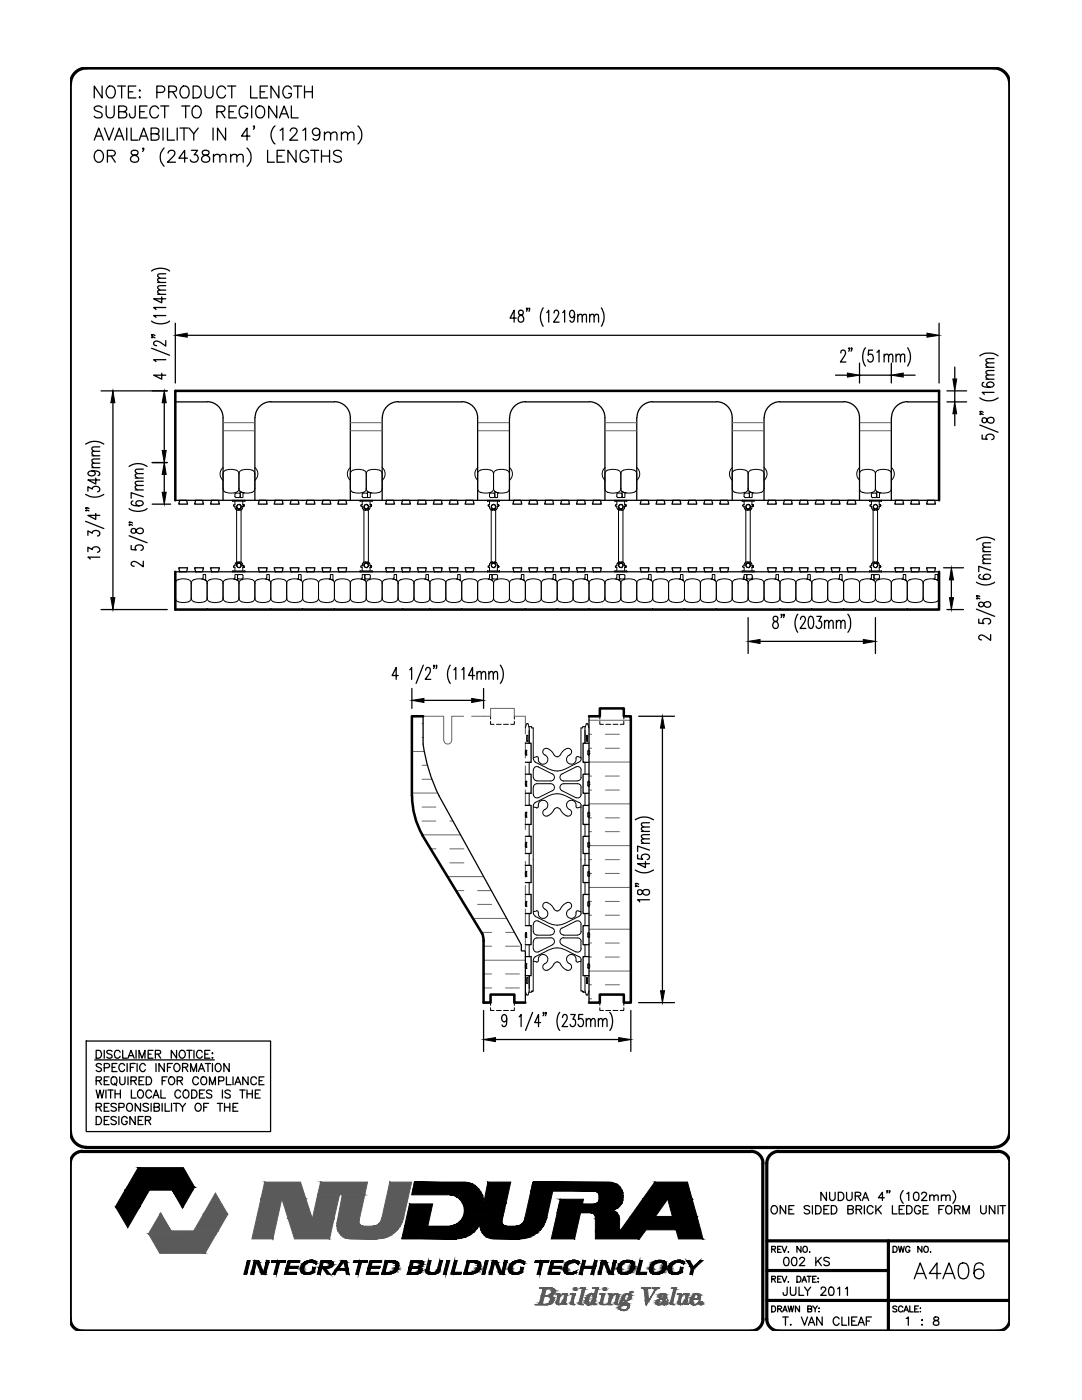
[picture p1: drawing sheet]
<svg xmlns="http://www.w3.org/2000/svg" width="216mm" height="279mm" viewBox="0 0 216 279" stroke-linecap="round" stroke-linejoin="round" font-family="sans-serif">
<!-- layer: line25 -->
<g fill="none" stroke="#000" stroke-width=".25">
<path d="M35 99.9h152.4M35 80.2h6.3M35.9 99.9h1.3l.2 .7h-1.7zM39 99.9h1.4l.2 .7h-1.8zM41.4 80.2a3.2 3.2 0 0 1 3.1 3.2M42.2 99.9h1.4l.2 .7h-1.8zM44.5 83.4v16.5M50.9 83.4v16.5M51.7 99.9h1.4l.2 .7h-1.8zM54 80.2h12.7M54.1 80.2a3.2 3.2 0 0 0-3.2 3.2M54.9 99.9h1.4l.2 .7h-1.8z"/>
<path d="M58.1 99.9h1.4l.2 .7h-1.8zM61.3 99.9h1.4l.1 .7h-1.7zM64.4 99.9h1.4l.2 .7h-1.8zM66.8 80.2a3.2 3.2 0 0 1 3.1 3.2M67.6 99.9h1.4l.2 .7h-1.8zM69.9 83.4v16.5M76.3 83.4v16.5M77.1 99.9h1.4l.2 .7h-1.8zM79.4 80.2h12.7M79.5 80.2a3.2 3.2 0 0 0-3.2 3.2M80.3 99.9h1.4l.2 .7h-1.8zM83.5 99.9h1.4l.2 .7h-1.8z"/>
<path d="M86.7 99.9h1.4l.1 .7h-1.7zM89.8 99.9h1.4l.2 .7h-1.8zM92.2 80.2a3.2 3.2 0 0 1 3.1 3.2M93 99.9h1.4l.2 .7h-1.8zM95.3 83.4v16.5M101.7 83.4v16.5M102.5 99.9h1.4l.2 .7h-1.8zM104.8 80.2h12.7M104.9 80.2a3.2 3.2 0 0 0-3.2 3.2M105.7 99.9h1.4l.2 .7h-1.8zM108.9 99.9h1.4l.2 .7h-1.8zM112.1 99.9h1.4l.1 .7h-1.7z"/>
<path d="M115.2 99.9h1.4l.2 .7h-1.8zM117.6 80.2a3.2 3.2 0 0 1 3.1 3.2M118.4 99.9h1.4l.2 .7h-1.8zM120.7 83.4v16.5M127.1 83.4v16.5M127.9 99.9h1.4l.2 .7h-1.8zM130.2 80.2h12.7M130.3 80.2a3.2 3.2 0 0 0-3.2 3.2M131.1 99.9h1.4l.2 .7h-1.8zM134.3 99.9h1.4l.2 .7h-1.8zM137.5 99.9h1.4l.1 .7h-1.7zM140.6 99.9h1.4l.2 .7h-1.8z"/>
<path d="M143 80.2a3.2 3.2 0 0 1 3.1 3.2M143.8 99.9h1.4l.2 .7h-1.8zM146.1 83.4v16.5M152.5 83.4v16.5M153.3 99.9h1.4l.2 .7h-1.8zM155.6 80.2h12.7M155.7 80.2a3.2 3.2 0 0 0-3.2 3.2M156.5 99.9h1.4l.2 .7h-1.8zM159.7 99.9h1.4l.2 .7h-1.8zM162.9 99.9h1.4l.1 .7h-1.7zM166 99.9h1.4l.2 .7h-1.8zM168.4 80.2a3.2 3.2 0 0 1 3.1 3.2"/>
<path d="M169.2 99.9h1.4l.2 .7h-1.8zM171.5 83.4v16.5M177.9 83.4v16.5M178.7 99.9h1.4l.2 .7h-1.8zM181 80.2h6.4M181.1 80.2a3.2 3.2 0 0 0-3.2 3.2M181.9 99.9h1.4l.2 .7h-1.8zM185.1 99.9h1.4l.2 .7h-1.8zM35 114.1h152.4M35.7 113.3h1.7l-.2 .8h-1.3zM38.8 113.3h1.8l-.2 .8h-1.4zM42 113.3h1.8l-.2 .8h-1.4z"/>
<path d="M51.5 113.3h1.8l-.2 .8h-1.4zM54.7 113.3h1.8l-.2 .8h-1.4zM57.9 113.3h1.8l-.2 .8h-1.4zM61.1 113.3h1.7l-.1 .8h-1.4zM64.2 113.3h1.8l-.2 .8h-1.4zM67.4 113.3h1.8l-.2 .8h-1.4zM76.9 113.3h1.8l-.2 .8h-1.4zM80.1 113.3h1.8l-.2 .8h-1.4zM83.3 113.3h1.8l-.2 .8h-1.4zM86.5 113.3h1.7l-.1 .8h-1.4zM89.6 113.3h1.8l-.2 .8h-1.4zM92.8 113.3h1.8l-.2 .8h-1.4z"/>
<path d="M102.3 113.3h1.8l-.2 .8h-1.4zM105.5 113.3h1.8l-.2 .8h-1.4zM108.7 113.3h1.8l-.2 .8h-1.4zM111.9 113.3h1.7l-.1 .8h-1.4zM115 113.3h1.8l-.2 .8h-1.4zM118.2 113.3h1.8l-.2 .8h-1.4zM127.7 113.3h1.8l-.2 .8h-1.4zM130.9 113.3h1.8l-.2 .8h-1.4zM134.1 113.3h1.8l-.2 .8h-1.4zM137.3 113.3h1.7l-.1 .8h-1.4zM140.4 113.3h1.8l-.2 .8h-1.4zM143.6 113.3h1.8l-.2 .8h-1.4z"/>
<path d="M153.1 113.3h1.8l-.2 .8h-1.4zM156.3 113.3h1.8l-.2 .8h-1.4zM159.5 113.3h1.8l-.2 .8h-1.4zM162.7 113.3h1.7l-.1 .8h-1.4zM165.8 113.3h1.8l-.2 .8h-1.4zM169 113.3h1.8l-.2 .8h-1.4zM178.5 113.3h1.8l-.2 .8h-1.4zM181.7 113.3h1.8l-.2 .8h-1.4zM184.9 113.3h1.8l-.2 .8h-1.4zM84.4 142.9v5.6a34.1 34.1 0 0 0 3.2 10.3M87.6 158.8l16.4 29.8v1.2h.8v10.3M104.8 148.3h1.2v3.8h-1.2"/>
<path d="M104.8 154.5h1.2v3.8h-1.2M117.5 154.5h-1.2v3.8h1.2M117.5 148.3h-1.2v3.8h1.2M117.5 142.9v57.2M104.8 160.7h1.2v3.8h-1.2M104.8 178.5h1.2v3.8h-1.2M104.8 166.9h1.2v3.4h-1.2M104.8 172.7h1.2v3.4h-1.2M117.5 172.7h-1.2v3.4h1.2M117.5 166.9h-1.2v3.4h1.2M117.5 178.5h-1.2v3.8h1.2M117.5 160.7h-1.2v3.8h1.2"/>
<path d="M104.8 190.9h1.2v3.8h-1.2M104.8 184.7h1.2v3.8h-1.2M117.5 184.7h-1.2v3.8h1.2M117.5 190.9h-1.2v3.8h1.2"/>
</g>
<!-- layer: LINE50 -->
<path d="M35 99.9v-21.9h152.4v21.9M35 114.1v7.6h152.4v-7.6M82.2 158.8a15.9 15.9 0 0 0 2.1 7.9M84.4 142.9h-2.2v15.9M117.5 142.9h2.2v-1.5h4.8v1.5h1.4v57.2h-1.4v-1.6h-4.8v1.6h-2.2M84.3 166.7l11.9 19.6M96.2 186.3l.3 1.5v12.3h1.4v-1.6h4.7v1.6h2.2" fill="none" stroke="#000" stroke-width=".51"/>
<!-- layer: LINE9 -->
<g fill="none" stroke="#000" stroke-width=".2">
<path d="M44.5 93.3a1.67 1.67 0 0 0 0 2.6M45.1 98.3h.1M45.1 98.2l1.2 .2 .8-.2M46.5 99.9v.1zM46.5 99.9h2.4M47 98.4l.9 .1v.6l-.2 .2M47 99.3h.1M47 99.3h.7M47.1 98.4l-.2 .2v.5l.2 .2M47.7 94.6v2.9M47.7 97.5a.78 .78 0 0 1-.6 .7M47.7 94.6a1.1 1.1 0 0 0-1.4-.9h-.8a.92 .92 0 0 0-1 .9v2.9l.2 .5 .3 .2"/>
<path d="M47.7 97.5a.78 .78 0 0 0 .5 .7l-.3-.2M47.9 98v.2M47.9 98.2v1.1h.6v-.8l.2-.1M48.2 98.3h.1M48.2 98.2l1.3 .2 .8-.2M48.2 98.2l.5 .2M48.9 99.9v.1zM50.3 93.8l-.8-.1h-.9a.92 .92 0 0 0-.9 .9M50.3 93.8a.78 .78 0 0 1 .6 .8v2.9a.78 .78 0 0 1-.6 .7M50.9 93.3a1.67 1.67 0 0 1 0 2.6M69.9 93.3a1.67 1.67 0 0 0 0 2.6M70.5 98.3h.1"/>
<path d="M70.5 98.2l1.2 .2 .8-.2M71.9 99.9v.1zM71.9 99.9h2.4M72.4 98.4l.9 .1v.6l-.2 .2M72.4 99.3h.1M72.4 99.3h.7M72.5 98.4l-.2 .2v.5l.2 .2M73.1 94.6a1.1 1.1 0 0 1 1.4-.9h.8a.92 .92 0 0 1 1 .9v2.9a.78 .78 0 0 1-.6 .7M73.1 97.5a.78 .78 0 0 0 .5 .7l-.3-.2M73.1 94.6v2.9M73.1 97.5a.78 .78 0 0 1-.6 .7M73.1 94.6a1.1 1.1 0 0 0-1.4-.9h-.8a.92 .92 0 0 0-1 .9v2.9l.2 .5 .3 .2"/>
<path d="M73.3 98v.2M73.3 98.2v1.1h.6v-.8l.2-.1-.5-.2M73.6 98.3h.1M73.6 98.2l1.3 .2 .8-.2M74.3 99.9v.1zM76.3 93.3a1.67 1.67 0 0 1 0 2.6M95.3 93.3a1.67 1.67 0 0 0 0 2.6M95.8 93.8a.78 .78 0 0 0-.5 .8v2.9l.2 .5 .3 .2M95.9 98.3h.1M95.9 98.2l1.2 .2 .8-.2M95.9 93.8l.8-.1h.8a.92 .92 0 0 1 1 .9M97.3 99.9v.1z"/>
<path d="M97.3 99.9h2.4M97.8 98.4l.9 .1v.6l-.2 .2M97.8 99.3h.1M97.8 99.3h.7M97.9 98.4l-.2 .2v.5l.2 .2M98.5 94.6v2.9M98.5 97.5a.78 .78 0 0 1-.6 .7M98.5 94.6a1.1 1.1 0 0 1 1.4-.9h.8a.92 .92 0 0 1 1 .9v2.9a.78 .78 0 0 1-.6 .7M98.5 97.5a.78 .78 0 0 0 .5 .7l-.3-.2M98.7 98v.2M98.7 98.2v1.1h.6v-.8l.2-.1-.5-.2M99 98.3h.1"/>
<path d="M99 98.2l1.3 .2 .8-.2M99.7 99.9v.1zM101.7 93.3a1.67 1.67 0 0 1 0 2.6M120.7 93.3a1.67 1.67 0 0 0 0 2.6M121.3 98.3h.1M121.3 98.2l1.2 .2 .8-.2M122.7 99.9v.1zM122.7 99.9h2.4M123.2 99.3h.1M123.2 99.3h.7M123.9 94.6v2.9M123.9 97.5a.78 .78 0 0 1-.6 .7"/>
<path d="M123.9 94.6a1.1 1.1 0 0 0-1.4-.9h-.8a.92 .92 0 0 0-1 .9v2.9l.2 .5 .3 .2M123.9 94.6a1.1 1.1 0 0 1 1.4-.9h.8a.92 .92 0 0 1 1 .9v2.9a.78 .78 0 0 1-.6 .7M123.9 97.5a.78 .78 0 0 0 .5 .7l-.3-.2M123.9 98.4l-.8 .1v.6l.2 .2M123.9 98.4l.2 .2v.5l-.2 .2M124.1 98v.2M124.1 98.2v1.1h.6v-.8l.2-.1-.5-.2M124.4 98.3h.1M124.4 98.2l1.3 .2 .8-.2M125.1 99.9v.1zM127.1 93.3a1.67 1.67 0 0 1 0 2.6M146.1 93.3a1.67 1.67 0 0 0 0 2.6"/>
<path d="M146.7 98.3h.1M146.7 98.2l1.2 .2 .8-.2M148.1 99.9v.1zM148.1 99.9h2.4M148.6 99.3h.1M148.6 99.3h.7M148.7 93.8l-.8-.1h-.8a.92 .92 0 0 0-1 .9v2.9l.2 .5 .3 .2M148.7 93.8a.78 .78 0 0 1 .6 .8M149.3 94.6v2.9M149.3 97.5a.78 .78 0 0 1-.6 .7M149.3 97.5a.78 .78 0 0 0 .5 .7l-.3-.2M149.3 98.4l-.8 .1v.6l.2 .2"/>
<path d="M149.3 98.4l.2 .2v.5l-.2 .2M149.5 98v.2M149.5 98.2v1.1h.6v-.8l.2-.1-.5-.2M149.8 93.8a.78 .78 0 0 0-.5 .8M149.8 98.3h.1M149.8 98.2l1.3 .2 .8-.2M149.8 93.8l.9-.1h.8a.92 .92 0 0 1 1 .9v2.9a.78 .78 0 0 1-.6 .7M150.5 99.9v.1zM152.5 93.3a1.67 1.67 0 0 1 0 2.6M171.5 93.3a1.67 1.67 0 0 0 0 2.6M172.1 98.3h.1M172.1 98.2l1.2 .2 .8-.2"/>
<path d="M173.5 99.9v.1zM173.5 99.9h2.4M174 99.3h.1M174 99.3h.7M174.1 99.3l-.2-.2v-.5l.1-.2 .9 .1v.6l-.2 .2M174.7 94.6a1.1 1.1 0 0 1 1.4-.9h.8a.92 .92 0 0 1 1 .9v2.9a.78 .78 0 0 1-.6 .7M174.7 97.5a.78 .78 0 0 0 .5 .7l-.3-.2M174.7 94.6v2.9M174.7 97.5a.78 .78 0 0 1-.6 .7M174.7 94.6a1.1 1.1 0 0 0-1.4-.9h-.8a.92 .92 0 0 0-1 .9v2.9l.2 .5 .3 .2M174.9 98v.2M174.9 98.2v1.1h.6v-.8l.2-.1"/>
<path d="M175.2 98.3h.1M175.2 98.2l1.3 .2 .8-.2M175.2 98.2l.5 .2M175.9 99.9v.1zM177.9 93.3a1.67 1.67 0 0 1 0 2.6M35 119.3a1.1 1.1 0 0 0 1.4 .9h.8a.92 .92 0 0 0 1-.9 1.1 1.1 0 0 0 1.3 .9l1.3-.1M35.5 115.7a.78 .78 0 0 0-.5 .7v3M35.5 115.7h.1M35.5 115.7l.9-.2 .8 .1a.92 .92 0 0 1 1 .8M38.2 116.4v3M38.7 115.7a.78 .78 0 0 0-.5 .7M38.7 115.7h.1"/>
<path d="M40.3 115.6l.5 .1-.8-.2-1.3 .2M40.3 115.5l.2-.1v-.7h.5v1.1M40.8 115.7h.1M40.8 115.7l.3 .2v-.2M40.8 115.7a.78 .78 0 0 1 .5 .7M41.3 116.4v3M41.9 115.7a.78 .78 0 0 0-.6 .7M41.9 115.7h.1M41.9 115.7l.8-.2 .8 .1a.92 .92 0 0 1 1 .8M44.5 116.4v3M45 115.7a.78 .78 0 0 0-.5 .7M45.1 115.7h.1"/>
<path d="M46.5 113.9v.2zM46.5 113.9h2.4M46.5 114.1h2.4M46.5 100h2.4M46.6 115.6l.5 .1M46.7 115.5l.2-.1v-.7h.5v1.1M46.9 112.8h.1M46.9 112.8l-.3 .2v.2h.3v.7M46.9 101.1l.1 .4 .3 .3M46.9 101.1h.1M46.9 100v.7l-.3 .1v.2l.3 .1M47.1 115.7l-.8-.2-1.2 .2"/>
<path d="M47.1 115.7h.1M47.1 115.7a.78 .78 0 0 1 .6 .7M47.1 115.7l.4 .2-.1-.2M47.2 101.1v11.7M47.3 112.2l-.3 .2-.1 .4M47.3 112.2h.1M47.3 101.8h.1M47.3 112.2h.2M47.3 101.8h.2M47.4 114.9v.4M47.4 115.3l.2 .2M47.5 112.4l-.3 .4 .4 .5 .3-.1 .2-.3v-.3l-.3-.2"/>
<path d="M47.5 112.4h.1M47.5 112.2h.1M47.5 101.5l-.3-.3 .3-.5h.3l.3 .2v.4l-.3 .2M47.5 101.5h.1M47.5 101.8h.1M47.5 101.5v.3M47.5 112.2v.2M47.6 114.7h.7l.2 .2M47.6 114.7l-.2 .2M47.7 116.4v3M47.8 112.4h.1M47.8 101.5h.1"/>
<path d="M47.8 101.8h.1M47.8 101.5v.3M47.8 112.2v.2M47.9 112.2l.4 .1 .1 .5M47.9 112.2h-.1M48.1 101.1v11.7M48.2 115.7a.78 .78 0 0 0-.5 .7M48.2 115.7h.1M48.4 112.9h.2h-.2M48.4 112.8h.1M48.4 101h.2h-.2M48.4 101.1l-.1 .6-.4 .1"/>
<path d="M48.4 101.1h.1M48.4 100v.7h.2M48.4 101v.1M48.4 112.8v.1M48.5 114.9l-.1 .6-.8 .1M48.6 112.9l.1 .1v.2v-.2zM48.6 100.7l.1 .1v.2v-.2zM48.6 113.2h-.2v.7M48.9 113.9v.2zM50.3 115.7l-.8-.2-1.3 .2M50.3 115.7a.78 .78 0 0 1 .6 .7M50.9 116.4v3"/>
<path d="M51.4 115.7a.78 .78 0 0 0-.5 .7M51.4 115.7h.1M53 115.6l.5 .1M53 115.5l.2-.1v-.7h.5v1.1M53.5 115.7l-.8-.2-1.3 .2M53.5 115.7h.1M53.5 115.7l.3 .2v-.2M53.5 115.7a.78 .78 0 0 1 .5 .7M54 116.4v3M54.6 115.7a.78 .78 0 0 0-.6 .7M54.6 115.7h.1M54.6 115.7l.8-.2 .8 .1a.92 .92 0 0 1 1 .8"/>
<path d="M57.2 116.4v3M57.7 115.7a.78 .78 0 0 0-.5 .7M57.8 115.7h.1M59.3 115.6l.5 .1M59.4 115.5l.2-.1v-.7h.5v1.1M59.8 115.7l-.8-.2-1.2 .2M59.8 115.7h.1M60.1 115.7l.1 .2-.4-.2a.78 .78 0 0 1 .6 .7M60.4 116.4v3M60.9 115.7a.78 .78 0 0 0-.5 .7M60.9 115.7h.1M60.9 115.7l.9-.2 .8 .1a.92 .92 0 0 1 1 .8"/>
<path d="M63.6 116.4v3M64.1 115.7a.78 .78 0 0 0-.5 .7M64.1 115.7h.1M65.7 115.6l.5 .1M65.7 115.5l.2-.1v-.7h.5v1.1M66.2 115.7l-.8-.2-1.3 .2M66.2 115.7h.1M66.2 115.7l.3 .2v-.2M66.2 115.7a.78 .78 0 0 1 .5 .7M66.7 116.4v3M67.3 115.7a.78 .78 0 0 0-.6 .7M67.3 115.7h.1"/>
<path d="M67.3 115.7l.8-.2 .8 .1a.92 .92 0 0 1 1 .8M69.9 116.4v3M70.4 115.7a.78 .78 0 0 0-.5 .7M70.5 115.7h.1M71.9 113.9v.2zM71.9 113.9h2.4M71.9 114.1h2.4M71.9 100h2.4M72 115.6l.5 .1M72.1 115.5l.2-.1v-.7h.5v1.1M72.3 112.8h.1M72.3 112.8l-.3 .2v.2h.3v.7"/>
<path d="M72.3 101.1l.1 .4 .3 .3M72.3 101.1h.1M72.3 100v.7l-.3 .1v.2l.3 .1M72.5 115.7l-.8-.2-1.2 .2M72.5 115.7h.1M72.5 115.7l.4 .2-.1-.2M72.5 115.7a.78 .78 0 0 1 .6 .7M72.6 101.1v11.7M72.7 112.2l-.3 .2-.1 .4M72.7 112.2h.1M72.7 101.8h.1M72.7 112.2h.2"/>
<path d="M72.7 101.8h.2M72.8 114.9v.4M72.8 115.3l.2 .2M72.9 112.4l-.3 .4 .4 .5 .3-.1 .2-.3-.1-.3-.2-.2M72.9 112.4h.1M72.9 112.2h.1M72.9 101.5l-.3-.4 .3-.4h.3l.3 .2v.4l-.3 .2M72.9 101.5h.1M72.9 101.8h.1M72.9 101.5v.3M72.9 112.2v.2M73 114.7h.7l.2 .2"/>
<path d="M73 114.7l-.2 .2M73.1 116.4v3M73.2 112.4h.1M73.3 112.2h.1M73.2 101.5h.1M73.2 101.8h.1M73.2 101.5v.3M73.2 112.2v.2M73.3 112.2l.4 .1 .1 .5M73.3 112.2h-.1M73.5 101.1v11.7M73.6 115.7a.78 .78 0 0 0-.5 .7"/>
<path d="M73.6 115.7h.1M73.6 115.7l.9-.2 .8 .1a.92 .92 0 0 1 1 .8M73.8 112.9h.2h-.2M73.8 112.8h.1M73.8 101h.2h-.2M73.8 101.1l-.1 .6-.4 .1M73.8 101.1h.1M73.8 100v.7h.2M73.8 101v.1M73.8 112.8v.1M73.9 114.9l-.1 .6-.8 .1M74 112.9l.1 .1v.2v-.2z"/>
<path d="M74 100.7l.1 .1v.2v-.2zM74 113.2h-.2v.7M74.3 113.9v.2zM76.3 116.4v3M76.8 115.7a.78 .78 0 0 0-.5 .7M76.8 115.7h.1M78.4 115.6l.5 .1M78.4 115.5l.2-.1v-.7h.5v1.1M78.9 115.7l-.8-.2-1.3 .2M78.9 115.7h.1M78.9 115.7l.3 .2v-.2M78.9 115.7a.78 .78 0 0 1 .5 .7"/>
<path d="M79.4 116.4v3M80 115.7a.78 .78 0 0 0-.6 .7M80 115.7h.1M80 115.7l.8-.2 .8 .1a.92 .92 0 0 1 1 .8M82.6 116.4v3M83.1 115.7a.78 .78 0 0 0-.5 .7M83.2 115.7h.1M84.7 115.6l.5 .1M84.8 115.5l.2-.1v-.7h.5v1.1M85.2 115.7l-.8-.2-1.2 .2M85.2 115.7h.1M85.2 115.7l.4 .2"/>
<path d="M85.2 115.7a.78 .78 0 0 1 .6 .7M85.5 115.7l.1 .2M85.8 116.4v3M86.3 115.7a.78 .78 0 0 0-.5 .7M86.3 115.7h.1M86.3 115.7l.9-.2 .8 .1a.92 .92 0 0 1 1 .8M89 116.4v3M89.5 115.7a.78 .78 0 0 0-.5 .7M89.5 115.7h.1M91.1 115.6l.5 .1M91.1 115.5l.2-.1v-.7h.5v1.1M91.6 115.7l-.8-.2-1.3 .2"/>
<path d="M91.6 115.7h.1M91.6 115.7l.3 .2v-.2M91.6 115.7a.78 .78 0 0 1 .5 .7M92.1 116.4v3M92.7 115.7a.78 .78 0 0 0-.6 .7M92.7 115.7h.1M94.8 115.7l-.9-.2-1.2 .2M94.8 115.7a.78 .78 0 0 1 .5 .7M95.3 116.4v3M95.8 115.7a.78 .78 0 0 0-.5 .7M95.9 115.7h.1M97.3 113.9v.2z"/>
<path d="M97.3 113.9h2.4M97.3 114.1h2.4M97.3 100h2.4M97.4 115.6l.5 .1M97.5 115.5l.2-.1v-.7h.5v1.1M97.7 112.8h.1M97.7 112.8l-.3 .2v.2h.3v.7M97.7 101.1l.1 .4 .3 .3M97.7 101.1h.1M97.7 100v.7l-.3 .1v.2l.3 .1M97.9 115.7l-.8-.2-1.2 .2M97.9 115.7h.1"/>
<path d="M97.9 115.7l.4 .2-.1-.2M97.9 115.7a.78 .78 0 0 1 .6 .7M98 101.1v11.7M98.1 112.2l-.3 .2-.1 .4M98.1 112.2h.1M98.1 101.8h.1M98.1 112.2h.2M98.1 101.8h.2M98.2 114.9v.4M98.2 115.3l.2 .2M98.3 112.4l-.2 .3v.3l.3 .3 .3-.1 .2-.3-.1-.3-.2-.2M98.3 112.4h.1"/>
<path d="M98.3 112.2h.1M98.3 101.5l-.2-.2v-.3l.2-.3h.3l.3 .2v.4l-.3 .2M98.3 101.5h.1M98.3 101.8h.1M98.3 101.5v.3M98.3 112.2v.2M98.4 114.7h.7l.2 .2M98.4 114.7l-.2 .2M98.5 116.4v3M98.6 112.4h.1M98.6 101.5h.1M98.6 101.8h.1"/>
<path d="M98.6 101.5v.3M98.6 112.2v.2M98.7 112.2l.4 .1 .1 .5M98.7 112.2h-.1M98.9 101.1v11.7M99 115.7a.78 .78 0 0 0-.5 .7M99 115.7h.1M99 115.7l.9-.2 .8 .1a.92 .92 0 0 1 1 .8M99.2 112.9h.2h-.2M99.2 112.8h.1M99.2 101h.2h-.2M99.2 101.1l-.1 .6-.4 .1"/>
<path d="M99.2 101.1h.1M99.2 100v.7h.2M99.2 101v.1M99.2 112.8v.1M99.3 114.9l-.1 .6-.8 .1M99.4 112.9l.1 .1v.2v-.2zM99.4 100.7l.1 .1v.2v-.2zM99.4 113.2h-.2v.7M99.7 113.9v.2zM101.7 116.4v3M102.2 115.7a.78 .78 0 0 0-.5 .7M102.2 115.7h.1"/>
<path d="M103.8 115.6l.5 .1M103.8 115.5l.2-.1v-.7h.5v1.1M104.3 115.7l-.8-.2-1.3 .2M104.3 115.7h.1M104.6 115.7v.2l-.3-.2a.78 .78 0 0 1 .5 .7M104.8 116.4v3M105.4 115.7a.78 .78 0 0 0-.6 .7M105.4 115.7h.1M105.4 115.7l.8-.2 .8 .1a.92 .92 0 0 1 1 .8M108 116.4v3M108.5 115.7a.78 .78 0 0 0-.5 .7M108.6 115.7h.1"/>
<path d="M110.1 115.6l.5 .1M110.2 115.5l.2-.1v-.7h.5v1.1M110.6 115.7l-.8-.2-1.2 .2M110.6 115.7h.1M110.6 115.7l.4 .2-.1-.2M110.6 115.7a.78 .78 0 0 1 .6 .7M111.2 116.4v3M111.7 115.7a.78 .78 0 0 0-.5 .7M111.7 115.7h.1M113.8 115.7l-.8-.2-1.3 .2M113.8 115.7a.78 .78 0 0 1 .6 .7M114.4 116.4v3"/>
<path d="M114.9 115.7a.78 .78 0 0 0-.5 .7M114.9 115.7h.1M116.5 115.6l.5 .1M116.5 115.5l.2-.1v-.7h.5v1.1M117 115.7l-.8-.2-1.3 .2M117 115.7h.1M117 115.7a.78 .78 0 0 1 .5 .7M117 115.7l.3 .2v-.2M117.5 116.4v3M118.1 115.7a.78 .78 0 0 0-.6 .7M118.1 115.7h.1M118.1 115.7l.8-.2 .8 .1a.92 .92 0 0 1 1 .8"/>
<path d="M120.7 116.4v3M121.2 115.7a.78 .78 0 0 0-.5 .7M121.3 115.7h.1M122.7 113.9v.2zM122.7 113.9h2.4M122.7 114.1h2.4M122.7 100h2.4M122.8 115.6l.5 .1M122.9 115.5l.2-.1v-.7h.5v1.1M123.1 112.8h.1M123.1 112.8l-.3 .2v.2h.3v.7M123.1 101.1l.1 .4 .3 .3"/>
<path d="M123.1 101.1h.1M123.1 100v.7l-.3 .1v.2l.3 .1M123.3 115.7l-.8-.2-1.2 .2M123.3 115.7h.1M123.3 115.7l.4 .2-.1-.2M123.3 115.7a.78 .78 0 0 1 .6 .7M123.4 101.1v11.7M123.5 112.2l-.3 .2-.1 .4M123.5 112.2h.1M123.5 101.8h.1M123.5 112.2h.2M123.5 101.8h.2"/>
<path d="M123.6 114.9v.4M123.6 115.3l.2 .2 .7 .1M123.7 112.4l-.2 .3v.3l.3 .3 .3-.1 .2-.3-.1-.3-.2-.2M123.7 112.4h.1M123.7 112.2h.1M123.7 101.5l-.2-.2v-.3l.2-.3h.3l.3 .2v.4l-.3 .2M123.7 101.5h.1M123.7 101.8h.1M123.7 101.5v.3M123.7 112.2v.2M123.9 116.4v3M124 112.4h.1"/>
<path d="M124 101.5h.1M124 101.8h.1M124 101.5v.3M124 112.2v.2M124.1 112.2l.4 .1 .1 .5M124.1 112.2h-.1M124.3 101.1v11.7M124.4 115.7a.78 .78 0 0 0-.5 .7M124.4 115.7h.1M124.4 115.7l.9-.2 .8 .1a.92 .92 0 0 1 1 .8M124.5 114.7h-.7l-.2 .2M124.5 114.7l.2 .2"/>
<path d="M124.6 112.9h.2h-.2M124.6 112.8h.1M124.6 101h.2h-.2M124.6 101.1l-.1 .6-.4 .1M124.6 101.1h.1M124.6 100v.7h.2M124.6 101v.1M124.6 112.8v.1M124.7 114.9v.4l-.2 .2M124.8 112.9l.1 .1v.2v-.2zM124.8 100.7l.1 .1v.2v-.2zM124.8 113.2h-.2v.7"/>
<path d="M125.1 113.9v.2zM127.1 116.4v3M127.6 115.7a.78 .78 0 0 0-.5 .7M127.6 115.7h.1M129.2 115.6l.5 .1M129.2 115.5l.2-.1v-.7h.5v1.1M129.7 115.7l-.8-.2-1.3 .2M129.7 115.7h.1M129.7 115.7a.78 .78 0 0 1 .5 .7M129.7 115.7l.3 .2M130 115.7v.2M130.2 116.4v3"/>
<path d="M130.8 115.7a.78 .78 0 0 0-.6 .7M130.8 115.7h.1M130.8 115.7l.8-.2 .8 .1a.92 .92 0 0 1 1 .8M133.4 116.4v3M133.9 115.7a.78 .78 0 0 0-.5 .7M134 115.7h.1M135.5 115.6l.5 .1M135.6 115.5l.2-.1v-.7h.5v1.1M136 115.7l-.8-.2-1.2 .2M136 115.7h.1M136 115.7a.78 .78 0 0 1 .6 .7M136 115.7l.4 .2-.1-.2"/>
<path d="M136.6 116.4v3M137.1 115.7a.78 .78 0 0 0-.5 .7M137.1 115.7h.1M137.1 115.7l.9-.2 .8 .1a.92 .92 0 0 1 1 .8M139.8 116.4v3M140.3 115.7a.78 .78 0 0 0-.5 .7M140.3 115.7h.1M141.9 115.6l.5 .1M141.9 115.5l.2-.1v-.7h.5v1.1M142.4 115.7l-.8-.2-1.3 .2M142.4 115.7h.1M142.4 115.7l.3 .2v-.2"/>
<path d="M142.4 115.7a.78 .78 0 0 1 .5 .7M142.9 116.4v3M143.5 115.7a.78 .78 0 0 0-.6 .7M143.5 115.7h.1M143.5 115.7l.8-.2 .8 .1a.92 .92 0 0 1 1 .8M146.1 116.4v3M146.6 115.7a.78 .78 0 0 0-.5 .7M146.7 115.7h.1M148.1 113.9v.2zM148.1 113.9h2.4M148.1 114.1h2.4M148.1 100h2.4"/>
<path d="M148.2 115.6l.5 .1-.8-.2-1.2 .2M148.3 115.5l.2-.1v-.7h.5v1.1M148.4 115.1v.6M148.5 112.8h.1M148.5 112.8l-.3 .2 .1 .2h.2v.7M148.5 101.1l.1 .5 .3 .2M148.5 101.1h.1M148.5 100v.7l-.3 .1v.2l.3 .1M148.7 115.7h.1M148.7 115.7l.4 .2-.1-.2M148.7 115.7a.78 .78 0 0 1 .6 .7M148.8 101.1v11.7"/>
<path d="M148.9 112.2l-.4 .3v.3M148.9 112.2h.1M148.9 101.8h.1M148.9 112.2h.2M148.9 101.8h.2M149 114.9l.1 .6 .8 .1M149.1 112.4l-.2 .3v.3l.3 .3 .3-.1 .2-.3-.1-.3-.2-.2M149.1 112.4h.1M149.1 112.2h.1M149.1 101.5l-.2-.2v-.3l.2-.3h.3l.3 .2v.4l-.3 .2M149.1 101.5h.1M149.1 101.8h.1"/>
<path d="M149.1 101.5v.3M149.1 112.2v.2M149.3 116.4v3M149.4 112.4h.1M149.4 101.5h.1M149.4 101.8h.1M149.4 101.5v.3M149.4 112.2v.2M149.5 112.2h.2l.2 .1 .1 .5M149.5 112.2h-.1M149.7 101.1v11.7M149.8 115.7a.78 .78 0 0 0-.5 .7"/>
<path d="M149.8 115.7h.1M149.8 115.7l.9-.2 .8 .1a.92 .92 0 0 1 1 .8M149.9 114.7h-.7l-.2 .2M149.9 114.7l.2 .2M150 112.9h.2h-.2M150 112.8h.1M150 101h.2h-.2M150 101.1l-.1 .5-.4 .2M150 101.1h.1M150 100v.7h.2M150 101v.1M150 112.8v.1"/>
<path d="M150.1 114.9v.4l-.2 .2M150.2 115.1v.6M150.2 112.9l.1 .1v.2v-.2zM150.2 100.7l.1 .1v.2v-.2zM150.2 113.2h-.2v.7M150.5 113.9v.2zM152.5 116.4v3M153 115.7a.78 .78 0 0 0-.5 .7M153 115.7h.1M154.6 115.6l.5 .1M154.6 115.5l.2-.1v-.7h.5v1.1M155.1 115.7l-.8-.2-1.3 .2"/>
<path d="M155.1 115.7h.1M155.1 115.7l.3 .2v-.2M155.1 115.7a.78 .78 0 0 1 .5 .7M155.6 116.4v3M156.2 115.7a.78 .78 0 0 0-.6 .7M156.2 115.7h.1M158.3 115.7l-.9-.2-1.2 .2M158.3 115.7a.78 .78 0 0 1 .5 .7M158.8 116.4v3M159.3 115.7a.78 .78 0 0 0-.5 .7M159.4 115.7h.1M160.9 115.6l.5 .1"/>
<path d="M161 115.5l.2-.1v-.7h.5v1.1M161.4 115.7l-.8-.2-1.2 .2M161.4 115.7h.1M161.4 115.7l.4 .2-.1-.2M161.4 115.7a.78 .78 0 0 1 .6 .7M162 116.4v3M162.5 115.7a.78 .78 0 0 0-.5 .7M162.5 115.7h.1M162.5 115.7l.9-.2 .8 .1a.92 .92 0 0 1 1 .8M165.2 116.4v3M165.7 115.7a.78 .78 0 0 0-.5 .7M165.7 115.7h.1"/>
<path d="M167.3 115.6l.5 .1M167.3 115.5l.2-.1v-.7h.5v1.1M167.8 115.7l-.8-.2-1.3 .2M167.8 115.7h.1M168.1 115.7v.2l-.3-.2a.78 .78 0 0 1 .5 .7M168.3 116.4v3M168.9 115.7a.78 .78 0 0 0-.6 .7M168.9 115.7h.1M168.9 115.7l.8-.2 .8 .1a.92 .92 0 0 1 1 .8M171.5 116.4v3M172 115.7a.78 .78 0 0 0-.5 .7M172.1 115.7h.1"/>
<path d="M173.5 113.9v.2zM173.5 113.9h2.4M173.5 114.1h2.4M173.5 100h2.4M173.6 115.6l.5 .1M173.7 115.5l.2-.1v-.7h.5v1.1M173.9 112.8h.1M173.9 112.8l-.3 .2 .1 .2h.2v.7M173.9 101.1l.1 .5 .3 .2M173.9 101.1h.1M173.9 100v.7l-.3 .1v.2l.3 .1M174.1 115.7l-.8-.2-1.2 .2"/>
<path d="M174.1 115.7h.1M174.1 115.7l.4 .2-.1-.2M174.1 115.7a.78 .78 0 0 1 .6 .7M174.2 101.1v11.7M174.3 112.2l-.4 .3v.3M174.3 112.2h.1M174.3 101.8h.1M174.3 112.2h.2M174.3 101.8h.2M174.4 114.9v.4M174.5 112.4l-.2 .3v.3l.3 .3 .3-.1 .2-.3-.1-.3-.2-.2M174.5 112.4h.1"/>
<path d="M174.5 112.2h.1M174.5 101.5l-.2-.2v-.3l.3-.3h.3l.2 .3v.3l-.3 .2M174.5 101.5h.1M174.5 101.8h.1M174.5 101.5v.3M174.5 112.2v.2M174.7 116.4v3M174.8 112.4h.1M174.8 101.5h.1M174.8 101.8h.1M174.8 101.5v.3M174.8 112.2v.2"/>
<path d="M174.9 112.2h.2l.2 .1 .1 .5M174.9 112.2h-.1M175.1 101.1v11.7M175.2 115.7a.78 .78 0 0 0-.5 .7M175.2 115.7h.1M175.2 115.7l.9-.2 .8 .1a.92 .92 0 0 1 1 .8M175.4 112.9h.2h-.2M175.4 112.8h.1M175.4 101h.2h-.2M175.4 101.1l-.1 .5-.4 .2M175.4 101.1h.1M175.4 100v.7h.2"/>
<path d="M175.4 101v.1M175.4 112.8v.1M175.5 114.9v.4l-.2 .3-.7-.1-.2-.2M175.5 114.9l-.2-.2h-.7l-.2 .2M175.6 112.9l.1 .1v.2v-.2zM175.6 100.7l.1 .1v.2v-.2zM175.6 113.2h-.2v.7M175.9 113.9v.2zM177.9 116.4v3M178.4 115.7a.78 .78 0 0 0-.5 .7M178.4 115.7h.1M180 115.6l.5 .1"/>
<path d="M180 115.5l.2-.1v-.7h.5v1.1M180.5 115.7l-.8-.2-1.3 .2M180.5 115.7h.1M180.5 115.7l.3 .2v-.2M180.5 115.7a.78 .78 0 0 1 .5 .7M181 116.4v3M181.6 115.7a.78 .78 0 0 0-.6 .7M181.6 115.7h.1M181.6 115.7l.8-.2 .8 .1a.92 .92 0 0 1 1 .8M184.2 116.4v3M184.7 115.7a.78 .78 0 0 0-.5 .7M184.8 115.7h.1"/>
<path d="M186.3 115.6l.5 .1M186.4 115.5l.2-.1v-.7h.5v1.1M186.8 115.7l-.8-.2-1.2 .2M186.8 115.7h.1M186.8 115.7l.4 .2-.1-.2M186.8 115.7a.78 .78 0 0 1 .6 .7v3M187.4 119.3a1.1 1.1 0 0 1-1.4 .9h-.8a.92 .92 0 0 1-1-.9 1.1 1.1 0 0 1-1.4 .9h-.8a.92 .92 0 0 1-1-.9 1.1 1.1 0 0 1-1.3 .9h-.9a.92 .92 0 0 1-.9-.9 1.1 1.1 0 0 1-1.4 .9h-.9a.92 .92 0 0 1-.9-.9 1.1 1.1 0 0 1-1.4 .9h-.8a.92 .92 0 0 1-1-.9 1.1 1.1 0 0 1-1.4 .9h-.8a.92 .92 0 0 1-1-.9 .78 .78 0 0 1-.5 .8M40.8 120.1a.78 .78 0 0 0 .5-.8 .78 .78 0 0 0 .6 .8M41.3 121.4l.1 .3h-.2zM41.9 120.1l.8 .1h.8a.92 .92 0 0 0 1-.9 1.1 1.1 0 0 0 1.4 .9h.8a.92 .92 0 0 0 1-.9 1.1 1.1 0 0 0 1.4 .9l1.2-.1M50.3 120.1a.78 .78 0 0 0 .6-.8 .78 .78 0 0 0 .5 .8M51.4 120.1l.8 .1h.9a.92 .92 0 0 0 .9-.9 1.1 1.1 0 0 0 1.4 .9h.8a.92 .92 0 0 0 1-.9 1.1 1.1 0 0 0 1.4 .9l1.2-.1"/>
<path d="M54 121.4l.1 .3h-.2zM59.8 120.1a.78 .78 0 0 0 .6-.8 1.1 1.1 0 0 0 1.4 .9h.8a.92 .92 0 0 0 1-.9 1.1 1.1 0 0 0 1.3 .9h.9a.92 .92 0 0 0 .9-.9 1.1 1.1 0 0 0 1.4 .9h.8a.92 .92 0 0 0 1-.9 1.1 1.1 0 0 0 1.4 .9h.8a.92 .92 0 0 0 1-.9 1.1 1.1 0 0 0 1.4 .9h.8a.92 .92 0 0 0 1-.9 1.1 1.1 0 0 0 1.3 .9h.9a.92 .92 0 0 0 .9-.9 1.1 1.1 0 0 0 1.4 .9h.8a.92 .92 0 0 0 1-.9 1.1 1.1 0 0 0 1.4 .9h.8a.92 .92 0 0 0 1-.9 .78 .78 0 0 0 .5 .8M60.4 121.4l.1 .3h-.2zM66.7 121.4l.1 .3h-.2zM80.4 121.4v.3h-.1zM85.8 121.4l.1 .3h-.2zM86.3 120.1l.9 .1h.8a.92 .92 0 0 0 1-.9 1.1 1.1 0 0 0 1.3 .9h.9a.92 .92 0 0 0 .9-.9 1.1 1.1 0 0 0 1.4 .9l1.3-.1M92.1 121.4l.1 .3h-.2zM94.8 120.1a.78 .78 0 0 0 .5-.8 .78 .78 0 0 0 .5 .8M95.9 120.1l.8 .1h.8a.92 .92 0 0 0 1-.9 1.1 1.1 0 0 0 1.4 .9h.8a.92 .92 0 0 0 1-.9 1.1 1.1 0 0 0 1.3 .9l1.3-.1M104.3 120.1a.78 .78 0 0 0 .5-.8 .78 .78 0 0 0 .6 .8M104.8 121.4l.1 .3h-.2z"/>
<path d="M105.4 120.1l.8 .1h.8a.92 .92 0 0 0 1-.9 1.1 1.1 0 0 0 1.4 .9h.8a.92 .92 0 0 0 1-.9 1.1 1.1 0 0 0 1.4 .9l1.2-.1M111.2 121.4l.1 .3h-.2zM113.8 120.1a.78 .78 0 0 0 .6-.8 1.1 1.1 0 0 0 1.3 .9h.9a.92 .92 0 0 0 .9-.9 1.1 1.1 0 0 0 1.4 .9h.8a.92 .92 0 0 0 1-.9 1.1 1.1 0 0 0 1.4 .9h.8a.92 .92 0 0 0 1-.9 1.1 1.1 0 0 0 1.4 .9h.8a.92 .92 0 0 0 1-.9 1.1 1.1 0 0 0 1.3 .9h.9a.92 .92 0 0 0 .9-.9 1.1 1.1 0 0 0 1.4 .9h.8a.92 .92 0 0 0 1-.9 1.1 1.1 0 0 0 1.4 .9h.8a.92 .92 0 0 0 1-.9 1.1 1.1 0 0 0 1.4 .9h.8a.92 .92 0 0 0 1-.9 .78 .78 0 0 0 .5 .8M117.5 121.4l.1 .3h-.2zM130.2 121.4l.1 .3h-.2zM136.6 121.4l.1 .3h-.2zM140.3 120.1l.8 .1h.9a.92 .92 0 0 0 .9-.9 1.1 1.1 0 0 0 1.4 .9h.8a.92 .92 0 0 0 1-.9 1.1 1.1 0 0 0 1.4 .9l1.2-.1M142.9 121.4l.1 .3h-.2zM148.7 120.1a.78 .78 0 0 0 .6-.8 .78 .78 0 0 0 .5 .8M149.8 120.1l.9 .1h.8a.92 .92 0 0 0 1-.9 1.1 1.1 0 0 0 1.3 .9h.9a.92 .92 0 0 0 .9-.9 1.1 1.1 0 0 0 1.4 .9l1.3-.1M155.6 121.4l.1 .3h-.2zM158.3 120.1a.78 .78 0 0 0 .5-.8 .78 .78 0 0 0 .5 .8"/>
<path d="M159.4 120.1l.8 .1h.8a.92 .92 0 0 0 1-.9 1.1 1.1 0 0 0 1.4 .9h.8a.92 .92 0 0 0 1-.9 1.1 1.1 0 0 0 1.3 .9l1.3-.1M162 121.4l.1 .3h-.2zM168.3 121.4l.1 .3h-.2zM181 121.4l.1 .3h-.2zM97.9 144v.6h.7M97.9 142.9v.6M99.1 144.6h.9M100.5 144.6h.9M102.6 144v.6h-.7M102.6 142.9v.6M104.8 150.4h.1M104.8 150.1h.1"/>
<path d="M104.8 156.6h.1M104.8 156.2h.1M104.8 149.9v.7M104.8 156.1v.7M104.9 149.9l.1-.2 .1 .2M104.9 150.5l.1 .2M104.9 156l.1-.1 .1 .1M104.9 156.8l.1 .1M105 150.7h.1M105 149.8h.1M105 156.9h.1M105 155.9h.1"/>
<path d="M105.1 149.9l-.1 .8M105.1 156.1l-.1 .8M117.3 149.9v.7M117.3 156.1v.7M117.3 156.8l.1 .1M117.3 150.5l.1 .2M117.4 155.9h.1M117.4 156.9h.1M117.4 149.8h.1M117.4 150.7h.1M117.5 156l-.1-.1-.1 .1M117.5 149.9l-.1-.2-.1 .2"/>
<path d="M117.5 156.2h.1M117.5 156.6h.1M117.5 156.1l-.1 .8M117.5 150.1h.1M117.5 150.4h.1M117.5 149.9l-.1 .8M119.7 144v.6h.7M119.7 142.9v.6M120.9 144.6h.9M122.3 144.6h1M124.5 144v.6h-.7M124.5 142.9v.6"/>
<path d="M104.8 162.8h.1M104.8 162.4h.1M104.8 168.4h.1M104.8 168.8h.1M104.8 174.6h.1M104.8 174.2h.1M104.8 162.2v.8M104.8 168.3v.7M104.8 174.1v.7M104.9 162.2l.1-.1 .1 .1M104.9 162.9l.1 .2M104.9 169l.1 .1"/>
<path d="M104.9 174l.2-.1v.9M104.9 174.8l.1 .1M105 163.1h.1M105 162.1h.1M105 179.9h.1M105 168.1h.1M105 169.1h.1M105 174.9h.1M105 173.9h.1M105 168.1l.1 .2-.1 .8M105 168.1l-.1 .1M105.1 174.8l-.1 .1"/>
<path d="M105.1 162.2l-.1 .9M117.3 162.2v.8M117.3 168.3v.7M117.3 174.1v.7M117.3 174.8l.1 .1M117.3 174l.2-.1v.9M117.3 169l.1 .1M117.3 162.9l.1 .2M117.4 173.9h.1M117.4 174.9h.1M117.4 169.1h.1M117.4 168.1h.1"/>
<path d="M117.4 179.9h.1M117.4 162.1h.1M117.4 163.1h.1M117.4 168.1l-.1 .1M117.4 168.1l.1 .9-.1 .1M117.5 174.8l-.1 .1M117.5 162.2l-.1-.1-.1 .1M117.5 174.2h.1M117.5 174.6h.1M117.5 168.8h.1M117.5 168.4h.1M117.5 162.4h.1"/>
<path d="M117.5 162.8h.1M117.5 162.2l-.1 .9M104.8 192.6h.1M104.8 193h.1M104.8 186.4h.1M104.8 186.8h.1M104.8 180.2h.1M104.8 180.6h.1M104.8 180.1v.7M104.8 186.3v.7M104.8 192.5v.7M104.9 193.1l.1 .2"/>
<path d="M104.9 192.5l.2-.2-.1 1M104.9 187l.1 .1M104.9 180.8l.1 .1M105 192.3h.1M105 193.3h.1M105 187.1h.1M105 180.9h.1M105.1 186.2l-.1-.1-.1 .1M105.1 180.1l-.1-.2-.1 .2M105.1 186.3l-.1 .8M105.1 180.1l-.1 .8M117.3 180.1v.7"/>
<path d="M117.3 186.3v.7M117.3 192.5v.7M117.3 180.1l.1-.2 .1 .2M117.3 180.8l.1 .1M117.3 186.2l.1-.1 .1 .1M117.3 187l.1 .1M117.3 192.5l.1-.2 .1 .2-.1 .8M117.3 193.1l.1 .2M117.4 180.9h.1M117.4 187.1h.1M117.4 193.3h.1M117.4 192.3h.1"/>
<path d="M117.5 180.6h.1M117.5 180.2h.1M117.5 180.1l-.1 .8M117.5 186.8h.1M117.5 186.4h.1M117.5 186.3l-.1 .8M117.5 193h.1M117.5 192.6h.1M97.9 201.1v.6h.7M97.9 200.1v.5M99.1 201.7h.9M100.5 201.7h.9"/>
<path d="M102.6 201.1v.6h-.7M102.6 200.1v.5M119.7 201.1v.6h.7M119.7 200.1v.5M120.9 201.7h.9M122.3 201.7h1M124.5 201.1v.6h-.7M124.5 200.1v.5"/>
<circle cx="47.7" cy="101.1" r=".44"/>
<circle cx="47.7" cy="112.8" r=".44"/>
<circle cx="73.1" cy="101.1" r=".44"/>
<circle cx="73.1" cy="112.8" r=".44"/>
<circle cx="98.5" cy="101.1" r=".44"/>
<circle cx="98.5" cy="112.8" r=".44"/>
<circle cx="123.9" cy="112.8" r=".44"/>
<circle cx="123.9" cy="101.1" r=".44"/>
<circle cx="149.3" cy="101.1" r=".44"/>
<circle cx="149.3" cy="112.8" r=".44"/>
<circle cx="174.7" cy="112.8" r=".44"/>
<circle cx="174.7" cy="101.1" r=".44"/>
</g>
<!-- layer: HATCH -->
<g fill="none" stroke="#666" stroke-width=".2">
<path d="M44.5 86h6.4M44.5 84.4h6.4M69.9 86h6.4M69.9 84.4h6.4M95.3 86h6.4M95.3 84.4h6.4M120.7 86h6.4M120.7 84.4h6.4M146.1 86h6.4M146.1 84.4h6.4M171.5 86h6.4M171.5 84.4h6.4"/>
<path d="M82.2 150h2.4M82.2 158.3h5.1M84.2 147.2h.2M84.2 155.5h2M84.2 144.4h.2M84.2 152.7h1.1M117.5 152.1h8.4M117.5 143.7h8.4M117.5 157.7h.5M117.5 149.3h.5M117.5 154.9h.5M117.5 146.5h.5"/>
<path d="M120.8 157.7h2.8M120.8 149.3h2.8M120.8 154.9h2.8M120.8 146.5h2.8M84.2 163.9h2.8M84.2 161.1h2.8M84.3 166.6h7.6M85.9 169.4h1.1M89.3 174.9h7.2M89.8 163.9h.6M89.8 172.2h2.8M89.8 169.4h2.8"/>
<path d="M91 177.7h1.6M95.3 177.7h2.7M117.5 177.1h8.4M117.5 168.8h8.4M117.5 160.4h8.4M117.5 174.3h.5M117.5 166h.5M117.5 179.9h.5M117.5 171.6h.5M117.5 163.2h.5M120.8 174.3h2.8M120.8 166h2.8"/>
<path d="M120.8 179.9h2.8M120.8 171.6h2.8M120.8 163.2h2.8M94.4 183.3h6.7M95.3 180.5h2.8M96.1 186.1h2M96.5 191.6h8.3M96.5 200h1.4M96.5 188.8h1.6M96.5 197.2h1.6M96.5 194.4h1.6M100.9 188.8h2.7"/>
<path d="M100.9 197.2h2.7M100.9 186.1h1.7M100.9 194.4h2.7M102.6 200h2.2M117.5 193.8h8.4M117.5 185.4h8.4M117.5 199.3h.5M117.5 191h.5M117.5 182.7h.5M117.5 196.5h.5M117.5 188.2h.5M120.8 191h2.8"/>
<path d="M120.8 182.7h2.8M120.8 196.5h2.8M120.8 188.2h2.8"/>
</g>
<!-- layer: TEXT -->
<g fill="none" stroke="#000" stroke-width=".25">
<path d="M20.4 17.2v2.3l-1.6-2.3v2.3M21.6 17.3a.91 .91 0 0 1 1.4 .8 1.04 1.04 0 0 1-.2 1.1 1.04 1.04 0 0 1-1.2 .3 1.43 1.43 0 0 1 0-2.2zM23.5 17.2h1.5M24.3 17.2v2.3M25.6 18.3h.9M27.1 17.2h-1.5v2.3h1.5M27.9 18l.1 .1-.1 .1zM27.9 19.3l.1 .2h-.1zM31.3 18.4h1a.64 .64 0 0 0 .6-.6 .64 .64 0 0 0-.6-.6h-1v2.3M33.7 18.3l1.3-.1a.56 .56 0 0 0 0-.9l-1.3-.1v2.3M34.5 18.3l.7 1.2M36.4 17.3a.89 .89 0 0 1 1.3 .8 1.04 1.04 0 0 1-.2 1.1 1.04 1.04 0 0 1-1.1 .3 1.43 1.43 0 0 1 0-2.2z"/>
<path d="M38.5 17.2h.8a1.26 1.26 0 0 1 .9 1.2 1.26 1.26 0 0 1-.9 1.1h-.8zM40.9 17.2v1.7a.81 .81 0 0 0 .8 .7 .81 .81 0 0 0 .8-.7v-1.7M45 17.8a.89 .89 0 0 0-1-.6 .89 .89 0 0 0-.7 .9 1.08 1.08 0 0 0 .3 1.1 1.08 1.08 0 0 0 1.1 .3l.3-.5M45.4 17.2h1.6M46.2 17.2v2.3M50 17.2v2.3h1.4M51.9 18.3h.9M53.4 17.2h-1.5v2.3h1.5M55.6 17.2v2.3l-1.5-2.3v2.3M58.1 17.8a.87 .87 0 0 0-1-.6 .87 .87 0 0 0-.7 .9 1.07 1.07 0 0 0 .3 1.1 1.07 1.07 0 0 0 1.1 .3l.3-.3v-.5h-.5M58.6 17.2h1.6M59.4 17.2v2.3"/>
<path d="M60.8 18.3h1.5M60.8 17.2v2.3M62.3 17.2v2.3M18.8 28l.9-2.4 .9 2.4M19 30.3a.89 .89 0 0 1 1-.3 .89 .89 0 0 1 .6 .9 1.04 1.04 0 0 1-.2 1.1 1.04 1.04 0 0 1-1.1 .2 1.44 1.44 0 0 1-.3-1.9zM19.1 27.2h1.2M20.4 21.5a.88 .88 0 0 0-.9-.4 .88 .88 0 0 0-.7 .6l.2 .3 1 .4a.58 .58 0 0 1 .4 .6 .58 .58 0 0 1-.6 .5l-.8-.1-.2-.2M20.8 25.6l1 2.4 .9-2.4M21.2 21.2v1.6a.81 .81 0 0 0 .8 .7 .81 .81 0 0 0 .8-.7v-1.6M21.4 31.1h1.1a.65 .65 0 0 0 .5-.6l-.2-.4-.3-.1h-1.1v2.4M22.2 31.1l.8 1.3M22.9 28l.9-2.4 .9 2.4"/>
<path d="M23.2 27.2h1.2M23.7 22.3h1a.64 .64 0 0 0 .6-.7l-.1-.2-.5-.2h-1v2.3h1a.61 .61 0 0 0 .6-.6 .61 .61 0 0 0-.6-.6M25.3 25.6v2.4M26.2 25.6v2.4h1.3M26.3 30.1l-.1 .5a1.4 1.4 0 0 0 1.1 .5 .65 .65 0 0 1 .4 .7 .65 .65 0 0 1-.6 .6 .83 .83 0 0 1-1.1-.5 .97 .97 0 0 1 1.2-1 .48 .48 0 0 0 .2-.8l-.3-.1zM27 21.2v1.8l-.1 .3a.56 .56 0 0 1-.9 0l-.2-.6M27.8 28l.9-2.4 .9 2.4M27.9 22.3h.9M28.1 27.2h1.1M28.7 29.7l-.2 .1v-.1v-.2l.2 .2-.2 .5M29.4 21.2h-1.5v2.3h1.5M30.2 26.7l1.3-.1a.61 .61 0 0 0 0-.9l-1.3-.1v2.4l1.3-.2a.65 .65 0 0 0 .2-.6 .65 .65 0 0 0-.5-.5"/>
<path d="M31.6 21.7a.9 .9 0 0 0-1-.5 .9 .9 0 0 0-.7 .8 1.09 1.09 0 0 0 .3 1.2 1.09 1.09 0 0 0 1.1 .2l.3-.4M32.1 21.2h1.6M32.5 25.6v2.4M32.7 29.5a2.53 2.53 0 0 0 0 3.7M32.9 21.2v2.3M33.4 25.6v2.4h1.4M33.5 30.6l.2-.4 .3-.2h.5a.56 .56 0 0 1 .3 .9l-1.4 1.5h1.6M35.4 25.6v2.4M35.9 25.6h1.6M36.3 21.2h1.6M36.7 25.6v2.4M37.1 21.2v2.3"/>
<path d="M37.4 31.6h-1.7l1.1-1.6v2.4M37.7 25.6l1 1.1v1.3M38.2 30h1.2l-.7 .9a.79 .79 0 0 1 .8 1.1 .79 .79 0 0 1-1.3 .2l-.2-.3M38.7 21.3a1.13 1.13 0 0 1 1.4 .5 1.13 1.13 0 0 1-.2 1.4 .87 .87 0 0 1-1 .3 .87 .87 0 0 1-.6-.9 1.29 1.29 0 0 1 .4-1.3zM39.6 25.6l-.9 1.1M40.5 30.1l-.1 .5a1.4 1.4 0 0 0 1.1 .5 .65 .65 0 0 1 .4 .8 .65 .65 0 0 1-.7 .5 .75 .75 0 0 1-1-.8 1.43 1.43 0 0 1 1.4-.8l.1-.5a.87 .87 0 0 0-1.2-.2zM42.5 25.6v2.4M42.6 31.2a.85 .85 0 0 1 1.1-.3l.2 1.5M42.6 30.8v1.6M43.3 22.3h1a.65 .65 0 0 0 .6-.7l-.2-.3-.4-.1h-1v2.3M43.9 31.2a.83 .83 0 0 1 1.1-.3l.1 1.5M44.1 22.3l.8 1.2"/>
<path d="M45 25.6v2.4l-1.6-2.4v2.4M45.7 22.3h.9M46 31.2a.83 .83 0 0 1 1.2-.3l.1 1.5M46 30.8v1.6M47.2 21.2h-1.5v2.3h1.5M47.3 31.2a.85 .85 0 0 1 1.1-.3l.1 1.5M49.3 29.5a2.44 2.44 0 0 1 0 3.7M49.4 21.7a.87 .87 0 0 0-1-.6 .87 .87 0 0 0-.7 .9 1.06 1.06 0 0 0 .2 1.2 1.06 1.06 0 0 0 1.2 .2l.3-.4v-.4h-.5M49.9 27.2h-1.7l1.1-1.6v2.4M50.2 21.2v2.3M50.8 25.2l-.1 .1-.1-.1h.2l-.2 .6M51.4 21.3a.89 .89 0 0 1 1.4 .7 1.06 1.06 0 0 1-.2 1.2 1.06 1.06 0 0 1-1.2 .2 1.52 1.52 0 0 1 0-2.1z"/>
<path d="M53.4 30v2.4h1.4M54.9 25.1a2.39 2.39 0 0 0 0 3.6M55.2 21.2v2.3l-1.6-2.3v2.3M55.3 31.1h.9M55.8 23.5l.9-2.3 .9 2.3M55.9 26l.5-.4v2.4M56.1 22.7h1.1M56.8 30h-1.5v2.4h1.5M57.9 26.1l.2-.4 .3-.1 .7 .1a.55 .55 0 0 1 .1 .8l-1.4 1.5h1.6M58.1 21.2v2.3h1.4M59.1 30v2.4l-1.6-2.4v2.4M60.4 26l.6-.4v2.4"/>
<path d="M61.6 30.6a.87 .87 0 0 0-1-.6 .87 .87 0 0 0-.7 .9 1.08 1.08 0 0 0 1.1 1.5 .81 .81 0 0 0 .6-.9h-.6M62 30h1.6M62.8 30v2.4M63.8 26.4a.75 .75 0 0 1-1.1 .5 .75 .75 0 0 1-.2-1.2 .75 .75 0 0 1 1.2 .2 2.29 2.29 0 0 1-.2 1.9 .69 .69 0 0 1-1-.2M64.1 31.1h1.7M64.1 30v2.4M64.7 26.8l.6-.4 .5 .1 .2 1.5M64.7 26.4v1.6M65.8 30v2.4M66 26.8l.6-.4 .5 .1 .1 1.5M68.1 26.8l.6-.4 .6 .1 .1 1.5M68.1 30.3a.88 .88 0 0 0-.8-.3 .88 .88 0 0 0-.7 .6l.2 .3 .9 .3a.61 .61 0 0 1 .2 1 1.05 1.05 0 0 1-1.3-.2"/>
<path d="M68.1 26.4v1.6M69.4 26.8l.5-.4 .6 .1 .1 1.5M71.4 25.1a2.48 2.48 0 0 1 0 3.6M30.2 54.1a3.2 3.2 0 0 1 3.6 0M31.5 58.7h1.6M31.5 56.4h1.6M32.3 59.3v1.1l-1.6-.8h2.4M33.1 57.9l-1.5 .1-.1 .4 .4 .3M33.1 57l-1.5 .1-.1 .4 .4 .4M33.1 55.5l-1.5 .1-.1 .4 .4 .4M33.1 54.6l-1.5 .1-.1 .4 .4 .4M20.2 78h13.2"/>
<path d="M30.2 64.1a3.2 3.2 0 0 0 3.6 0M30.2 69.5l3.6 1.4M30.3 67.3h.2l-.2 .1v-.1l.6 .1M30.3 66.8l.2 .1-.2 .1v-.2l.6 .2M32.3 74.5v1.2l-1.6-.8h2.4M33.1 71.8h-2.4l.4 .4M33.1 68v1.1l-1.5-1a.51 .51 0 0 0-.8 .1 .51 .51 0 0 0 .3 .8h.2M33.1 63h-2.4l.4 .4M33.1 61.4h-2.4l.4 .4M35 64.5v11.9M37.4 66.9h147.6M103 63.5h-1.2l.8-1.6v2.4"/>
<path d="M103.6 62a.56 .56 0 0 0 .1 .8 .8 .8 0 0 1 .8 .6 .8 .8 0 0 1-.4 .9 .75 .75 0 0 1-.8-.8 .75 .75 0 0 1 .9-.7 .51 .51 0 0 0-.1-.9zM105.2 61.6l-.1 .1-.1-.1 .1-.1 .1 .1-.2 .5M105.7 61.6l-.1 .1v-.2l.1 .3-.1 .3M108.4 61.5a3.3 3.3 0 0 0 0 3.6M109.1 62.4l.4-.5v2.4M110.5 62.5l.2-.5 .5-.1 .2 .2 .1 .5-.2 .5-.8 1.2h1.1M112.3 62.4l.4-.5v2.4M114.7 62.7l-.3 .6-.2 .1a.77 .77 0 0 1-.6-.7 .77 .77 0 0 1 .6-.8 1.04 1.04 0 0 1 .5 1.4l-.3 .9-.4 .1-.3-.3M115.3 63.1l.4-.4 .4 .1 .1 1.5M115.3 62.7v1.6M116.2 63.1l.4-.4 .4 .1v1.5M117.7 63.1l.4-.4 .4 .1v1.5"/>
<path d="M117.7 62.7v1.6M118.5 63.1l.4-.4 .5 .1v1.5M120 61.5a3.3 3.3 0 0 1 0 3.6M166.7 74.9h2.4M167.8 70.4v-.3l.3-.2h.3l.2 .2a.9 .9 0 0 1-.1 1l-.8 1.1h1.1M169.5 69.5h-.2l.1-.1 .1 .1-.2 .6M170 69.5h-.2l.1-.1 .1 .1-.2 .6M171.5 72.5v3.9M171.5 74.9h6.4M172.7 69.4a3.3 3.3 0 0 0 0 3.7M174.1 69.9h-.8l-.1 1a.52 .52 0 0 1 .5-.2 .52 .52 0 0 1 .5 .3l.1 .4a.71 .71 0 0 1-.8 .8l-.3-.4M175 70.3l.4-.4v2.3"/>
<path d="M176.4 71.1l.4-.4 .4 .1 .1 1.4M176.4 70.7v1.5M177.3 71.1l.4-.4 .4 .1 .1 1.4M177.9 72.5v3.9M178.8 71.1l.4-.4 .4 .1 .1 1.4M178.8 70.7v1.5M179.7 71.1l.4-.4 .4 .1v1.4M180.2 74.9h2.4M181.1 69.4a3.3 3.3 0 0 1 0 3.7M187.4 64.5v11.9M188.9 78h4M190.5 73.3v2.3"/>
<path d="M190.5 78v2.2M195.5 79.4a3 3 0 0 0 3.7 0M195.5 71a3.2 3.2 0 0 1 3.7 0M196.3 76.3a.45 .45 0 0 0-.2 .7 1.79 1.79 0 0 0 2.2-.2 .76 .76 0 0 0-.7-.6 .76 .76 0 0 0-.7 .6l.3 .4 .3 .1M196.7 75.7h1.6M196.7 73.3h1.6M198.3 78.3h-2.3l.4 .4M198.3 74.8l-1.4 .1-.2 .4 .5 .4M198.3 73.9l-1.4 .1-.2 .4 .5 .4M198.3 72.4l-1.4 .1-.2 .4 .5 .4M198.3 71.6l-1.4 .1-.2 .3 .5 .4M17.1 98.7a3.3 3.3 0 0 0 3.6 0"/>
<path d="M17.1 88.6a3.3 3.3 0 0 1 3.6 0M17.5 98v-.9l.9 .5a.75 .75 0 0 1 .8-.6 .75 .75 0 0 1 .7 .8l-.1 .2-.4 .2M18.3 94a.65 .65 0 0 1 .7 .5 .79 .79 0 0 1-.7 .5 .79 .79 0 0 1-.8-.6 1.63 1.63 0 0 1 2.4 0l-.1 .5h-.2M18.3 93.3h1.6M18.3 91h1.6M19.1 95.4v1.2l-1.6-.8h2.4M19.9 92.4l-1.5 .1-.1 .4 .5 .4M19.9 91.6l-1.5 .1-.1 .4 .5 .3M19.9 90.1l-1.5 .1-.1 .3 .5 .5M19.9 89.2l-1.5 .1-.1 .4 .5 .4M22.5 80.4v38.9M25.8 93.1a3.2 3.2 0 0 1 3.6 0"/>
<path d="M26.5 100l-.2 .1-.1 .4a1.96 1.96 0 0 0 2.3 .2l.1-.2a.77 .77 0 0 0-.8-.6 .77 .77 0 0 0-.7 .6l.1 .2 .6 .3M27 97.8h1.6M27 95.4h1.6M28.6 99.1l-2.4-.8v1.1M28.6 96.9l-1.5 .1-.1 .4 .4 .4M28.6 96l-1.5 .1-.1 .4 .4 .4M28.6 94.5l-1.5 .1-.1 .4 .4 .4M28.6 93.6l-1.5 .1-.1 .4 .4 .4M30.4 92.3h3M32.8 80.4v9.5M32.8 94.7v3.5M188.9 80.2h4"/>
<path d="M190.5 82.6v2.3M195.5 84.8l3.7 1.5M195.6 82.6v.1h-.1l.1-.1 .6 .1M195.6 82.1v.2l-.1-.1 .1-.1 .6 .2M196 86.8v.8l1 .1a.5 .5 0 0 1-.3-.5 .5 .5 0 0 1 .4-.5 .74 .74 0 0 1 .9 0 .74 .74 0 0 1 .2 .9l-.3 .1M196.1 83.5a.54 .54 0 0 0-.1 .6 .54 .54 0 0 0 .5 .3l.4-.3a.78 .78 0 0 1 .6-.8 .78 .78 0 0 1 .8 .4 .69 .69 0 0 1-.5 .8 .69 .69 0 0 1-.8-.6 .59 .59 0 0 0-.9-.4zM17.1 104l3.6 1.5M17.2 101.8l.1 .1h-.2l.7 .1M17.2 101.3l.1 .1-.1 .1-.1-.1 .1-.1 .6 .2M17.5 110.1v-.9l.9 .5a.75 .75 0 0 1 .8-.6 .75 .75 0 0 1 .7 .7l-.1 .3-.4 .1M17.5 106.8v-.9l.9 .5a.75 .75 0 0 1 .8-.5 .75 .75 0 0 1 .7 .7l-.2 .3-.3 .1M19.1 102.5v1.2l-1.6-.8h2.4"/>
<path d="M19.9 111.2h-2.4l.5 .4M25.8 101.5a3.2 3.2 0 0 0 3.6 0M25.8 106.9l3.6 1.4M25.8 104.7l.2 .1h-.2v-.1l.6 .1M25.8 104.2l.2 .1-.2 .1v-.2l.6 .2M26.2 108.9v.8l1 .1a.52 .52 0 0 1-.2-.5 .52 .52 0 0 1 .3-.5l.4-.1a.73 .73 0 0 1 .9 .8l-.5 .3M26.3 105.6l-.1 .5a.54 .54 0 0 0 .9 .1 .74 .74 0 0 1 .7-.8 .74 .74 0 0 1 .8 .7 .8 .8 0 0 1-.9 .4 .8 .8 0 0 1-.6-.8 .6 .6 0 0 0-.8-.1zM28.6 112v1.1l-1.2-.8a.7 .7 0 0 0-.7-.3 .7 .7 0 0 0-.5 .7l.6 .3M30.4 100.6h3.7M47.7 113.3h.1M47.7 100.7h.1M73.1 113.3h.1"/>
<path d="M73.1 100.7h.1M98.5 113.3h.1M98.5 100.7h.1M123.9 113.3h.1M123.9 100.7h.1M149.3 113.3h.1M149.3 100.7h.1M174.7 113.3h.1M174.7 100.7h.1M188.3 113.3h3.9M189.8 115.7v3.6M194.8 116.2a3.3 3.3 0 0 0 3.7 0"/>
<path d="M194.8 107.8a3.3 3.3 0 0 1 3.7 0M195 119.4l.1 .1h-.1h-.2l.2-.1 .5 .1M195 118.9l.1 .1h-.3l.4-.1 .3 .1M195.6 114.7l-.2 .1-.1 .4a1.9 1.9 0 0 0 2.2 .2l.2-.2a.76 .76 0 0 0-.8-.6 .76 .76 0 0 0-.7 .6l.3 .4h.4M196.1 112.5h1.6M196.1 110.1h1.6M197.7 113.8l-2.4-.8v1.1M197.7 111.6l-1.5 .1-.1 .3 .4 .5M197.7 110.7l-1.5 .1-.1 .4 .4 .4M197.7 109.2l-1.5 .1-.1 .4 .4 .4M197.7 108.3l-1.5 .1-.1 .4 .4 .4M20.2 121.7h13.2"/>
<path d="M79.5 134.8h-1.3l.9-1.6v2.4M81.8 133.7l.3-.5v2.4M82.2 137.4v4M84.5 132.7l-1.5 3.7M84.6 139.8h9.5M84.9 133.8l.1-.4a.54 .54 0 0 1 .8 0 .54 .54 0 0 1 0 .7l-.9 1.5h1.1M86.7 132.9l-.1 .1-.1-.1 .1-.2 .1 .2-.2 .5M87.1 132.9v.1v-.3l-.1 .7M89.8 132.7a3.3 3.3 0 0 0 0 3.7M90.6 133.7l.3-.5v2.4M92.2 133.7l.4-.5v2.4M94.7 134.8h-1.2l.8-1.6v2.4"/>
<path d="M95.2 134.5l.4-.5 .4 .1v1.5M95.2 134v1.6M96 134.5l.4-.5 .4 .1 .1 1.5M96.5 137.4v4M97.6 134.5l.3-.5 .5 .1v1.5M97.6 134v1.6M98.4 134.5l.4-.5 .4 .1 .1 1.5M99.8 132.7a3.1 3.1 0 0 1 0 3.7M149.3 123.3v7.1M151.7 128h20.6M154.4 123.1a.69 .69 0 0 0 0 .8 .69 .69 0 0 0 .7 .2 .65 .65 0 0 1 .2 1 .65 .65 0 0 1-1 .1 .85 .85 0 0 1 .7-1.3 .55 .55 0 0 0-.1-.9zM156 122.7l-.1 .1-.1-.1h.2l-.2 .6"/>
<path d="M156.5 122.7l-.1 .1v-.1h.1l-.1 .6M159.2 122.6a3.2 3.2 0 0 0 0 3.6M159.7 123.6v-.1a.49 .49 0 0 1 .3-.4 .49 .49 0 0 1 .5 0l.1 .2a.9 .9 0 0 1-.1 1l-.8 1.1h1.1M161.5 123.1l.4-.1a1.78 1.78 0 0 1 0 2.4h-.2a1.57 1.57 0 0 1-.4-1.9zM163 123h.9l-.5 .9a.71 .71 0 0 1 .6 .9 .71 .71 0 0 1-1 .5l-.2-.3M164.5 124.3l.4-.5 .4 .1 .1 1.5M164.5 123.8v1.6M165.4 124.3l.4-.5 .4 .1 .1 1.5M166.9 124.3l.4-.5 .4 .1 .1 1.5M166.9 123.8v1.6M167.8 124.3l.4-.5 .3 .1 .1 1.5M169.2 122.6a3.2 3.2 0 0 1 0 3.6"/>
<path d="M174.7 123.3v7.1M188.9 121.7h3.3M194.8 121.6l3.7 1.4M195.3 123.6v.8h1a.57 .57 0 0 1 .1-.9l.4-.1a.62 .62 0 0 1 .7 .3 .62 .62 0 0 1 0 .7l-.3 .1M195.4 120.3l-.1 .5a.5 .5 0 0 0 .9 .1 .8 .8 0 0 1 .6-.8 .8 .8 0 0 1 .9 .4 .75 .75 0 0 1-.8 .7 .75 .75 0 0 1-.7-.8 .56 .56 0 0 0-.8-.1zM197.7 126.6v1.2l-1.2-.8a.68 .68 0 0 0-.7-.3 .68 .68 0 0 0-.5 .7l.2 .2 .3 .1M127.4 142.9h7.2M132.2 145.3v52.4M126.8 173.6a3.2 3.2 0 0 0 3.6 0M126.8 163.6a3.2 3.2 0 0 1 3.6 0M126.9 176.8l.1 .1h-.2l.3-.1 .3 .1M126.9 176.3v.2l-.1-.1 .1-.1 .5 .2"/>
<path d="M127.2 170.6v.8l1 .1a.5 .5 0 0 1-.2-.5 .5 .5 0 0 1 .3-.5h.4a.73 .73 0 0 1 .9 .7l-.5 .4M127.3 177.7a.54 .54 0 0 0-.1 .6 .54 .54 0 0 0 .6 .2l.3-.2a.8 .8 0 0 1 .6-.8 .8 .8 0 0 1 .9 .4 .75 .75 0 0 1-.8 .8 .75 .75 0 0 1-.7-.9 .56 .56 0 0 0-.8-.1zM128 168.3h1.6M128 165.9h1.6M128.8 171.9v1.2l-1.6-.7h2.4M129.6 179.6h-2.4l.4 .4M129.6 169.7l-2.4-.8v1.1M129.6 167.4l-1.5 .1-.1 .4 .5 .4M129.6 166.6l-1.5 .1-.1 .3 .5 .4M129.6 165l-1.5 .1-.1 .4 .5 .4M129.6 164.2h-1.5l-.1 .5 .5 .3M17.2 207.8h36.8v18h-36.8z"/>
<path d="M18.9 211.5h23.9M19.2 209.6h.5a.84 .84 0 0 1 .6 .8 .84 .84 0 0 1-.6 .8h-.5zM19.2 215.7l.9-.1 .1-.3v-.3l-1-.1v1.6M19.2 217.5l.4 1.6 .4-1.6 .3 1.6 .4-1.6M19.7 215.7l.5 .8M20.2 212.5a.59 .59 0 0 0-.5-.3 .59 .59 0 0 0-.5 .4l.1 .2 .9 .4v.4a.65 .65 0 0 1-1 0M20.8 213.1l.9-.1 .2-.5-.4-.3h-.7v1.7M20.8 209.6v1.6M20.8 215.7h.6M21.1 217.5v1.6M21.5 217.5h1.1M21.8 214.9h-1v1.6h1"/>
<path d="M22.1 217.5v1.6M22.3 215.1l.2-.1a.78 .78 0 0 1 .9 .3 .78 .78 0 0 1-.2 1l-.3 .2a.81 .81 0 0 1-.7-.5 .81 .81 0 0 1 .1-.9zM22.4 209.8l-.4-.2-.5 .1-.2 .1 .2 .4 .8 .4 .1 .4a.73 .73 0 0 1-1.1 0M22.4 213h.6M22.8 216.2l.5 .4M23 217.5v1.6M23 218.3h1M23.3 212.2h-.9v1.7h.9M23.9 214.9v1.1a.53 .53 0 0 0 .5 .5 .53 .53 0 0 0 .5-.5v-1.1M24 210a.59 .59 0 0 0-.7-.4 .59 .59 0 0 0-.5 .6v.4a.59 .59 0 0 0 .5 .6 .59 .59 0 0 0 .7-.4M24 217.5v1.6M24.5 209.6v1.6h.9"/>
<path d="M24.9 212.6a.59 .59 0 0 0-.7-.4 .59 .59 0 0 0-.5 .6v.4a.59 .59 0 0 0 .5 .7 .59 .59 0 0 0 .7-.4M25.4 212.2v1.7M25.5 211.2l.6-1.6 .7 1.6M25.5 214.9v1.6M25.8 210.7h.7M26 213h.6M26.1 215.7l1-.1v-.6l-1-.1v1.6M26.2 217.5v1.6h.9M26.7 215.7l.5 .8M27 212.2h-1v1.7M27.1 209.6v1.6M27.4 212.2v1.7"/>
<path d="M27.6 217.8l.1-.2a.76 .76 0 0 1 .9 .4 .76 .76 0 0 1-.1 .9l-.2 .2a.76 .76 0 0 1-.9-.4 .76 .76 0 0 1 .2-.9zM27.7 211.2v-1.6l.6 1.6 .6-1.6v1.6M27.7 215.7h.6M28.7 214.9h-1v1.6h1M29 212.6a.59 .59 0 0 0-.6-.4 .59 .59 0 0 0-.5 .6v.4a.59 .59 0 0 0 .4 .7 .59 .59 0 0 0 .7-.4M29.2 214.9h.5a.82 .82 0 0 1 .6 .8 .82 .82 0 0 1-.6 .8h-.5zM29.6 210.4h.6M30.2 217.9a.59 .59 0 0 0-.6-.4 .59 .59 0 0 0-.5 .6v.4a.59 .59 0 0 0 .5 .6 .59 .59 0 0 0 .6-.3M30.5 209.6h-.9v1.6h.9M30.5 219.1l.6-1.6 .6 1.6M30.7 218.6h.8M31 210.4l.9-.1 .2-.3-.1-.3-1-.1v1.6"/>
<path d="M31.1 212.2v1.7M31.5 210.4l.6 .8M32.1 217.5v1.6h.9M32.4 215.7h.5M32.8 212.2v1.7l-1.1-1.7v1.7M33.3 214.9h-.9v1.6M33.4 213h.6M33.9 215a.75 .75 0 0 1 1 .7 .75 .75 0 0 1-1 .7l-.3-.5v-.4zM34.4 212.2h-1v1.7M35 212.3a.8 .8 0 0 1 .9 .6 .8 .8 0 0 1-.5 1 .84 .84 0 0 1-.7-.6 .84 .84 0 0 1 .3-1zM35.2 209.6v1.6l-1-1.6v1.6M35.4 215.7l.9-.1 .1-.3-.1-.3-.9-.1v1.6"/>
<path d="M35.9 215.7l.5 .8M36 209.7a.75 .75 0 0 1 1 .7 .75 .75 0 0 1-1 .7l-.3-.5v-.4zM36 217.9a.59 .59 0 0 0-.6-.4 .59 .59 0 0 0-.5 .6v.4a.59 .59 0 0 0 .5 .6 .59 .59 0 0 0 .6-.3M36.4 213l1-.1 .1-.4-.4-.3h-.7v1.7M36.6 217.8a.57 .57 0 0 1 .7-.3 .57 .57 0 0 1 .4 .6 .69 .69 0 0 1-.1 .8 .69 .69 0 0 1-.8 .2l-.3-.6zM37 213l.5 .9M37.3 209.6h1M37.8 209.6v1.6M38 213.9v-1.7l.6 1.7 .6-1.7v1.7M38.2 217.5h.5a.85 .85 0 0 1 .6 .8 .85 .85 0 0 1-.6 .8h-.5zM38.7 209.6v1.6M39.6 213.9l.6-1.7 .6 1.7"/>
<path d="M39.6 215.3a.59 .59 0 0 0-.7-.4 .59 .59 0 0 0-.4 .6v.4a.59 .59 0 0 0 .4 .6 .59 .59 0 0 0 .7-.4M39.8 213.3h.8M39.8 218.3h.6M40.2 215.1l.2-.1a.8 .8 0 0 1 .9 .5 .8 .8 0 0 1-.5 1 .84 .84 0 0 1-.7-.5 .84 .84 0 0 1 .1-.9zM40.4 210a.59 .59 0 0 0-.7-.4 .59 .59 0 0 0-.5 .6v.4a.59 .59 0 0 0 .5 .6 .59 .59 0 0 0 .7-.4M40.8 217.5h-1v1.6h1M40.9 210.4h.6M41 212.2h1M41.5 212.2v1.7M41.8 216.5v-1.6l.6 1.6 .6-1.6v1.6M41.9 209.6h-1v1.6h1M42.3 217.8a.54 .54 0 0 0-.7-.3 .54 .54 0 0 0-.4 .6l1 .4 .1 .4a.65 .65 0 0 1-1.1 0"/>
<path d="M42.3 210.2h.2zM42.3 211.1h.2zM42.4 212.2v1.7M43.2 212.3a.76 .76 0 0 1 .9 .4 .76 .76 0 0 1-.1 .9l-.2 .2a.78 .78 0 0 1-.9-.5 .78 .78 0 0 1 .3-1zM43.6 215.7h.7a.4 .4 0 0 0 .4-.4 .4 .4 0 0 0-.4-.4h-.7v1.6M44.4 217.5v1.6M45.2 214.9v1.6h.9M45.7 212.2v1.7l-1-1.7v1.7M45.9 217.8a.59 .59 0 0 0-.5-.3 .59 .59 0 0 0-.5 .4l.3 .3 .6 .3 .1 .4a.65 .65 0 0 1-1 0M46.5 214.9v1.6M46.9 216.5l.6-1.6 .6 1.6M47.1 216h.8"/>
<path d="M47.9 217.5h1M48.4 217.5v1.6M49.3 218.3h1M49.3 217.5v1.6M49.5 214.9v1.6l-1.1-1.6v1.6M50.3 217.5v1.6M50.9 218.3h.6M51.2 215.3a.56 .56 0 0 0-.7-.4 .56 .56 0 0 0-.4 .6 .69 .69 0 0 0 .7 1l.4-.4M51.7 215.7h.6M51.9 217.5h-1v1.6h1M52.7 214.9h-1v1.6h1M96.5 201.7v8.1"/>
<path d="M98.9 207.5h24.6M101.1 203.3a.58 .58 0 0 1-.5 .6 .79 .79 0 0 1-.5-.7 .79 .79 0 0 1 .5-.7l.3 .1a2.51 2.51 0 0 1 0 2.2l-.4 .1-.3-.4M103.6 202.9l.4-.4v2.4M106.3 202l-1.4 3.6M107.9 204.1h-1.2l.8-1.6v2.4M108.5 202.1l-.1 .2-.1-.2h.2l-.2 .6M109 202.1l-.1 .2-.1-.2h.2l-.2 .6M111.7 202a3.2 3.2 0 0 0 0 3.6M112.2 203.1l.1-.4a.53 .53 0 0 1 .8-.1 .53 .53 0 0 1 0 .8l-.9 1.5h1.1M113.9 202.5h.9l-.5 .9h.2a.82 .82 0 0 1 .3 .9 .82 .82 0 0 1-.7 .6l-.2-.1-.1-.4M116.3 202.5h-.8l-.1 1a.52 .52 0 0 1 .5-.2 .52 .52 0 0 1 .4 .3l.1 .3a.73 .73 0 0 1-.7 1l-.4-.5M117 203.7l.4-.4 .4 .1 .1 1.5"/>
<path d="M117 203.3v1.6M117.9 203.7l.4-.4 .4 .1 .1 1.5M119.4 203.7l.4-.4 .4 .1v1.5M119.4 203.3v1.6M120.2 203.7l.5-.4 .3 .1 .1 1.5M121.7 202a3.2 3.2 0 0 1 0 3.6M125.9 201.7v8.1M127.4 200.1h7.2M19.2 221l.9-.1 .1-.3v-.3l-1-.1v1.6M19.2 222.8h.5a.87 .87 0 0 1 .6 .8 .87 .87 0 0 1-.6 .8h-.5zM19.7 221l.5 .8M20.8 221h.6"/>
<path d="M20.8 223.6h.6M21.8 220.2h-1v1.6h1M21.8 222.8h-1v1.6h1M23.2 220.4l-.4-.2h-.5l-.1 .2 .1 .4 .8 .4 .1 .4a.73 .73 0 0 1-1 0M23.2 223a.6 .6 0 0 0-1 .2v.2l.9 .4 .1 .4a.65 .65 0 0 1-1 0M23.7 221h1l.1-.3-.1-.5h-1v1.6M23.7 222.8v1.6M25.4 223.2a.56 .56 0 0 0-.7-.4 .56 .56 0 0 0-.4 .6 .69 .69 0 0 0 .1 .8 .69 .69 0 0 0 .8 .2l.2-.6h-.4M25.5 220.2a.8 .8 0 0 1 1 .6 .8 .8 0 0 1-.5 1 .84 .84 0 0 1-.8-.6 .84 .84 0 0 1 .3-1zM27 222.8v1.6l-1.1-1.6v1.6M27.6 223.6h.6M28 220.2v1.6l-1-1.6v1.6"/>
<path d="M28.5 222.8h-.9v1.6h.9M29 223.6l.9-.1 .2-.4-.4-.3h-.7v1.6M29.6 223.6l.5 .8M29.6 220.4l-.3-.2h-.6l-.2 .2 .2 .4 .9 .4v.4a.71 .71 0 0 1-1.1 0M30.2 220.2v1.6M30.7 221l1-.1 .1-.3-.1-.4h-1v1.6l1-.2 .1-.3-.1-.3h-.3M32.4 220.2v1.6M32.9 220.2v1.6h.9M34.2 220.2v1.6M34.6 220.2h1.1M35.2 220.2v1.6M35.8 220.2l.6 .8v.8"/>
<path d="M37 220.2l-.6 .8M39.2 220.2a.75 .75 0 0 1 1 .8 .75 .75 0 0 1-1 .7l-.3-.5v-.4zM40.7 221h.5M41.6 220.2h-.9v1.6M43.4 220.2h1M43.9 220.2v1.6M44.8 221h1.1M44.8 220.2v1.6M45.9 220.2v1.6M46.5 221h.6M47.5 220.2h-1v1.6h1"/>
</g>
<g fill="#000" stroke="#000" stroke-width=".2">
<path d="M35 66.9l2.4-.4v.8zM169.1 74.5l2.4 .4-2.4 .4zM177.9 74.9l2.3-.4v.8zM185 66.5l2.4 .4-2.4 .4zM190.1 75.6h.8l-.4 2.4zM22.5 78l.4 2.4h-.8zM32.8 92.3l.4 2.4h-.8zM32.4 98.2h.8l-.4 2.4zM32.4 89.9h.8l-.4 2.4zM32.8 78l.4 2.4h-.8zM190.5 80.2l.4 2.4h-.8zM22.1 119.3h.8l-.4 2.4z"/>
<path d="M189.5 119.3h.8l-.5 2.4zM189.8 113.3l.5 2.4h-.8zM82.2 139.8l2.4-.4v.8zM94.1 139.4l2.4 .4-2.4 .4zM149.3 128l2.4-.4v.8zM172.3 127.6l2.4 .4-2.4 .4zM132.2 142.9l.4 2.4h-.8zM131.8 197.7h.8l-.4 2.4zM96.5 207.5l2.4-.4v.8zM123.5 207.1l2.4 .4-2.4 .4z"/>
</g>
<!-- layer: Hidden2 -->
<path d="M84.4 142.9h4.1v4.8a.8 .8 0 0 0 .8 .8 .8 .8 0 0 0 .8-.8v-4.8h2.4M94.1 142.9h3.8v-1.5h4.7v1.5h2.2v3.6M104.8 148.1v3.2M104.8 152.9v3.1M104.8 157.6v3.2M104.8 162.4v3.2M104.8 167.2v3.1M104.8 171.9v3.2M104.8 176.7v3.2M104.8 181.4v3.2M104.8 186.2v3.6" fill="none" stroke="#666" stroke-width=".2"/>
<!-- layer: Web_Edge -->
<g fill="none" stroke="#000" stroke-width=".2">
<path d="M105 144.5l-.2 .8M105.1 146.8h.2v1.1h-.2zM105.4 144.5l.2 .8v3M105.4 144.5l-.2-.1-.1 .1M105.5 145h.4M105.6 152.1v2.4M105.6 158.3v2.4M106 145l.1 .1M106.1 145.1v.2h.3v6.2M106.4 153.7v1.4M106.4 157.1v1.5M106.4 151.2l.8-.2 .2 .3"/>
<path d="M106.4 155.1a.7 .7 0 0 0 .7 .7M106.4 158.5a.7 .7 0 0 0 1.1 .7M106.4 151.4l.4 .7M106.8 152.1l2.6 1.3 1.5 .5 .8-.1 1-.3 2.8-1.4M107.1 155.9h2.8M107.1 156.4h2.8M107.1 156.4a.7 .7 0 0 0-.7 .7M107.4 153.1l2.8 1.4M107.5 153.1a.7 .7 0 0 0-1.1 .6M108.7 150.7a.95 .95 0 0 1 .6 1.2 .95 .95 0 0 1-1.2 .6 .95 .95 0 0 1-.7-1.2M109.2 149.4l.7 .3 .6 .9M109.3 149.4a.7 .7 0 0 0-.9 .4 .7 .7 0 0 0 .3 .9"/>
<path d="M109.9 156.4a.74 .74 0 0 1 .7 .6 .74 .74 0 0 1-.4 .8M110.2 157.8l-2.8 1.4M110.2 154.5a.74 .74 0 0 1 .4 .8 .74 .74 0 0 1-.7 .6M112.2 157.8l2.7 1.4M112.5 155.9h2.7M112.5 156.4h2.7M112.5 156.4a.74 .74 0 0 0-.7 .6 .74 .74 0 0 0 .3 .8M113.1 149.4a.7 .7 0 0 1 .9 .4 .7 .7 0 0 1-.4 .9M113.1 149.4l-.6 .3-.5 .6a.81 .81 0 0 1-.6 .7 .81 .81 0 0 1-.9-.4M113.6 150.7a.98 .98 0 0 0-.4 1.3 .98 .98 0 0 0 1.3 .5 .98 .98 0 0 0 .5-1.3l.2-.2 .8 .2M114.9 153.1l-2.8 1.4a.74 .74 0 0 0-.3 .8 .74 .74 0 0 0 .7 .6M115 153.1a.7 .7 0 0 1 1 .6"/>
<path d="M115.3 156.4a.7 .7 0 0 1 .7 .7M115.9 153.7v1.4M115.9 157.1v1.5M116 155.1a.7 .7 0 0 1-.7 .7M116 158.5a.7 .7 0 0 1-1 .7M116 151.4l-.4 .7M116.3 145.1v.2h-.4v6.2M116.4 145h.4M116.4 145l-.1 .1M116.7 152.1v2.4M116.7 158.3v2.4M117 144.5l-.3 .8v3"/>
<path d="M117 146.8h.2v1.1h-.2zM117.3 144.5l.2 .8M117.3 144.5l-.2-.1-.1 .1M105.6 164.5v2.4M105.6 170.3v2.4M105.6 176.1v2.4M106.4 160.8v21.4M107.4 160.9l-.2 .3-.8-.1M107.4 160.9a.95 .95 0 0 1 .7-1.2 .95 .95 0 0 1 1.2 .7 .95 .95 0 0 1-.6 1.1M108.7 161.5a.72 .72 0 0 0-.3 1.1 .72 .72 0 0 0 1.2 .1l.5-.5 .4-.6M110.5 161.6a.79 .79 0 0 1 .9-.4 .79 .79 0 0 1 .6 .7l.5 .6 .6 .3M115.5 160.2l-2.8-1.5-1.4-.3-1.3 .2-2.6 1.3a1.23 1.23 0 0 0-1 .9"/>
<path d="M115.6 160.2l.4 .6M115.9 160.8v21.4M116 161.1l-.8 .1-.2-.2a1 1 0 0 0-.7-1.3 1 1 0 0 0-1.3 .8 1 1 0 0 0 .9 1.2 .7 .7 0 0 1 0 .9 .7 .7 0 0 1-.8 .2M116.7 164.5v2.4M116.7 170.3v2.4M116.7 176.1v2.4M104.8 197.8l.2 .7M105.1 198.5l.1 .1 .2-.1M105.1 195.1h.2v1.2h-.2zM105.6 182.3v2.4M105.6 188.5v2.4M105.6 194.7v3.1l-.2 .7"/>
<path d="M106.1 197.9h.1M106.1 197.9l-.1 .1h-.5M106.4 191.6v6.2h-.3v.1M106.4 184.5v1.4M106.4 187.9v1.4M106.4 181.9l.8-.1 .2 .3M106.4 185.9a.7 .7 0 0 0 .7 .7M106.4 189.3a.7 .7 0 0 0 1.1 .6M106.4 182.2l.4 .6M106.8 182.9l2.6 1.3 1.7 .4 1.6-.3 2.8-1.4M107.1 187.2h2.8M107.1 186.6h2.8"/>
<path d="M107.1 187.2a.7 .7 0 0 0-.7 .7M107.4 191.7l-.2 .3-.8-.2M107.4 183.8l2.8 1.4M107.4 191.7a.95 .95 0 0 1 .7-1.2 .95 .95 0 0 1 1.2 .6 .95 .95 0 0 1-.6 1.2M107.5 183.8a.7 .7 0 0 0-1.1 .7M108.7 181.5a.95 .95 0 0 1 .6 1.1 .95 .95 0 0 1-1.2 .7 .95 .95 0 0 1-.7-1.2M108.7 192.3a.72 .72 0 0 0-.3 1.1 .72 .72 0 0 0 1.2 .1l.5-.5 .4-.6M109.9 187.1a.74 .74 0 0 1 .7 .6 .74 .74 0 0 1-.4 .8M110.2 188.6l-2.8 1.4M110.2 185.2a.74 .74 0 0 1 .4 .8 .74 .74 0 0 1-.7 .6M110.5 181.4l-.6-.9a.85 .85 0 0 0-1.5 0 .7 .7 0 0 0 .3 .9M110.5 192.4a.79 .79 0 0 1 .9-.4 .79 .79 0 0 1 .6 .7l.5 .6 .6 .3"/>
<path d="M112.1 185.2a.74 .74 0 0 0-.3 .8 .74 .74 0 0 0 .7 .6M112.5 187.2h2.7M112.5 186.6h2.7M112.5 187.1a.74 .74 0 0 0-.7 .6 .74 .74 0 0 0 .3 .8l2.8 1.5M113.1 180.1a.72 .72 0 0 1 .9 .4 .72 .72 0 0 1-.4 1 .98 .98 0 0 0-.4 1.2 .98 .98 0 0 0 1.3 .5 .98 .98 0 0 0 .5-1.2l.2-.2 .8 .1M113.1 180.2l-.6 .3-.5 .6a.81 .81 0 0 1-.6 .7 .81 .81 0 0 1-.9-.4M114.9 183.8l-2.7 1.4M115 183.8a.7 .7 0 0 1 1 .7M115.3 187.2a.7 .7 0 0 1 .7 .7M115.5 191l-2.8-1.5-1.3-.3-1.1 .1-2.9 1.4a1.23 1.23 0 0 0-1 .9M115.6 190.9l.4 .7M115.9 191.6v6.2h.4v.1"/>
<path d="M115.9 184.5v1.4M115.9 187.9v1.4M116 185.9a.7 .7 0 0 1-.7 .7M116 189.3a.7 .7 0 0 1-1 .6M116 182.2l-.4 .6M116 191.8l-.8 .2-.2-.2a1 1 0 0 0-.7-1.3 1 1 0 0 0-1.3 .8 1 1 0 0 0 .9 1.2 .7 .7 0 0 1 0 .8 .7 .7 0 0 1-.8 .3M116.3 197.9l.1 .1M116.3 197.9h.1M116.4 198h.4M116.7 182.3v2.4M116.7 188.5v2.4M116.7 194.7v3.1l.3 .7"/>
<path d="M117 198.5l.1 .1 .2-.1M117 195.1h.2v1.2h-.2zM117.5 197.8l-.2 .7"/>
</g>
<!-- layer: TBK_LINE65 -->
<g fill="none" stroke="#000" stroke-width=".63">
<path d="M14 16.7v209.1M198.3 13.6h-181.1a3.2 3.2 0 0 0-3.1 3.1M198.3 13.6a3.2 3.2 0 0 1 3.2 3.1M201.5 16.7v209.1a3.2 3.2 0 0 1-3.2 3.2M14.1 225.8a3.2 3.2 0 0 0 3.1 3.2M16.4 229.8h133.4M16.4 229.8a2.39 2.39 0 0 0-2.4 2.4v31.1a2.39 2.39 0 0 0 2.4 2.3h133.4a2.39 2.39 0 0 0 2.4-2.4M17.2 229h181.1M149.9 229.8a2.39 2.39 0 0 1 2.3 2.4M152.2 232.2v31.1M155.4 229.8h43.7M155.4 229.8a2.39 2.39 0 0 0-2.4 2.4v31a2.39 2.39 0 0 0 2.4 2.4h43.7"/>
<path d="M199.1 229.8a2.39 2.39 0 0 1 2.4 2.4M201.5 232.2v31.1M201.5 263.2a2.39 2.39 0 0 1-2.4 2.4"/>
</g>
<!-- layer: LINE3 -->
<path d="M153 247.6h48.5M153 253.6h24.3M153 259.5h48.5M177.3 247.6v18" fill="none" stroke="#000" stroke-width=".63"/>
<!-- layer: TBK_TEXT -->
<g fill="none" stroke="#000" stroke-width=".25">
<path d="M164.9 237.9v1.7l-1.1-1.7v1.7M165.5 237.9v1.2a.56 .56 0 0 0 .6 .5 .56 .56 0 0 0 .5-.5v-1.2M167.3 237.9h.5a.88 .88 0 0 1 .6 .9 .88 .88 0 0 1-.6 .8h-.5zM168.9 237.9v1.2a.56 .56 0 0 0 .6 .5 .56 .56 0 0 0 .5-.5v-1.2M170.7 238.7l1-.1v-.5l-1-.2v1.7M171.2 238.7l.6 .9M172.1 239.6l.6-1.7 .6 1.7M172.3 239h.8M176.5 239h-1.2l.8-1.1v1.7M177.1 237.7h-.2h.2l-.2 .4M177.6 237.7h-.2h.2l-.2 .4M180.2 237.6a1.72 1.72 0 0 0 0 2.5"/>
<path d="M180.9 238.2l.4-.3v1.7M182.5 238a.56 .56 0 0 1 .8 .2l.1 .4a.7 .7 0 0 1-.6 1 1.01 1.01 0 0 1-.3-1.6zM183.9 238.3a.51 .51 0 0 1 .5-.4 .51 .51 0 0 1 .5 .3l-.1 .4-.9 1h1.1M185.5 238.8l.2-.2a.38 .38 0 0 1 .7 .2v.8M185.5 238.5v1.1M186.4 238.8l.3-.3 .4 .1 .1 1M187.8 238.8l.4-.3 .5 .1v1M187.8 238.5v1.1M188.7 238.8l.2-.2a.38 .38 0 0 1 .7 .2v.8M190.1 237.6a1.72 1.72 0 0 1 0 2.5M154 249.3l.7-.1v-.4l-.7-.1v1.2M154 255.3l.7-.1v-.4l-.7-.1v1.2"/>
<path d="M154 240.8a.75 .75 0 0 1 1.1 .1 .75 .75 0 0 1-.1 1.1 .68 .68 0 0 1-.9 .1 .68 .68 0 0 1-.2-.9zM154.4 249.3l.3 .6M154.4 255.3l.3 .6M155.2 249.3h.4M155.2 255.3h.4M155.9 248.7h-.7v1.2h.7M155.9 254.7h-.7v1.2h.7M156.1 248.7l.4 1.2 .5-1.2M156.1 254.7l.4 1.2 .5-1.2M156.6 251a.51 .51 0 0 1 .8 .2l.1 .5a.73 .73 0 0 1-.7 .9 1.04 1.04 0 0 1-.2-1.6zM156.8 240.6v1.7l-1.1-1.7v1.7M157.1 256.9l-.1 1.5-.6 .1-.1-.5"/>
<path d="M157.2 249.9h.2zM157.3 255.8v.1zM157.4 241.4h.6M157.7 256.9v1.1a.56 .56 0 0 0 .6 .5 .56 .56 0 0 0 .5-.5v-1.1M158.2 251a.51 .51 0 0 1 .7 .2l.1 .5a.73 .73 0 0 1-.6 .9 1.04 1.04 0 0 1-.2-1.6zM158.4 240.6h-1v1.7h1M159 254.7h.4a.62 .62 0 0 1 .4 .6 .62 .62 0 0 1-.4 .6h-.4zM159.4 256.9v1.6h1M159.6 251.3a.51 .51 0 0 1 .4-.4 .51 .51 0 0 1 .5 .3v.4l-1 1h1.1M159.8 248.7v1.2l-.8-1.2v1.2M160 255.9l.5-1.2 .4 1.2M160.2 255.5h.6"/>
<path d="M160.4 248.8a.56 .56 0 0 1 .7 .5 .56 .56 0 0 1-.7 .6l-.2-.4zM160.5 256.9l.6 .8v.8M161.1 254.7h.8M161.4 254.7v1.2M161.6 249.8h.1M161.6 240.8a.63 .63 0 0 0-1.1 .2l.3 .3 .6 .2 .2 .5a.69 .69 0 0 1-1.1 0M161.8 256.9l-.7 .8M162.1 240.6v1.7M162.2 255.3h.4M162.7 240.6h.6a.88 .88 0 0 1 .6 .8 .88 .88 0 0 1-.6 .9h-.6zM162.8 250.9v1.7M162.9 254.7h-.7v1.2h.7"/>
<path d="M163.2 255.1h.1zM163.2 251.7l.7 .9M163.3 255.8v.1zM163.8 257.3l.1-.3 .2-.1h.5l.2 .3-.3 .6-.7 .7h1.1M163.9 250.9l-1.1 1.1M164.4 241.4h.6M165.4 240.6h-1v1.7h1M165.5 251.1a.63 .63 0 0 0-1.1 .2l.1 .3 .8 .3 .2 .4a.7 .7 0 0 1-1.1 0M165.5 256.9a.53 .53 0 0 1 .8 .3 .79 .79 0 0 1 .1 .9 .79 .79 0 0 1-.9 .4l-.2-.7zM165.9 240.6h.5a.88 .88 0 0 1 .6 .8 .88 .88 0 0 1-.6 .9h-.5zM167.1 257.2l.4-.3v1.6M168.7 257.2l.4-.3v1.6"/>
<path d="M169.2 241.4l.9-.1 .2-.4-.4-.3h-.7v1.7h.7l.3-.2 .1-.4-.4-.3M170.8 241.4l1-.1 .1-.4-.4-.3h-.7v1.7M171.4 241.4l.5 .9M172.5 240.6v1.7M174.2 241a.61 .61 0 0 0-.7-.4 .61 .61 0 0 0-.5 .6 .67 .67 0 0 0 .3 .9 .67 .67 0 0 0 .9-.2M174.8 240.6v1.7M175.1 241.3l.8 1M175.9 240.6l-1.1 1.1M178.1 240.6v1.7h.9M178.2 248.7h.4a.64 .64 0 0 1 .4 .6 .64 .64 0 0 1-.4 .6h-.4zM179.3 248.7l.2 1.2 .3-1.2 .3 1.2 .3-1.2M179.4 241.4h.6"/>
<path d="M180.4 240.6h-1v1.7h1M180.9 240.6h.6a.88 .88 0 0 1 .5 .8 .88 .88 0 0 1-.5 .9h-.6zM181.5 249a.43 .43 0 0 0-.5-.3 .43 .43 0 0 0-.3 .5v.3a.42 .42 0 0 0 .4 .4 .42 .42 0 0 0 .4-.4h-.2M182.4 255.2l1.2-3.2 1.2 3.2M182.9 254.2h1.5M183.7 241a.61 .61 0 0 0-.7-.4 .61 .61 0 0 0-.5 .6 .67 .67 0 0 0 .2 1 .67 .67 0 0 0 1-.3v-.3h-.4M184 248.7v1.2l-.9-1.2v1.2M184.2 241.4h.6M184.5 248.8a.56 .56 0 0 1 .7 .5 .56 .56 0 0 1-.7 .6l-.2-.4zM185.2 240.6h-1v1.7h1M185.7 249.8h.1M187.3 241.4h.7"/>
<path d="M187.7 254.2h-2.3l1.6-2.2v3.2M188.1 255.2l1.3-3.2 1.2 3.2M188.4 240.6h-1.1v1.7M188.6 254.2h1.5M188.8 240.8a.69 .69 0 0 1 .9-.1 .69 .69 0 0 1 .2 .9 .62 .62 0 0 1-.6 .7 .62 .62 0 0 1-.6-.7zM190.5 241.4l.9-.1 .1-.5-.3-.2h-.7v1.7M191 241.4l.6 .9M191.6 252.2a1.03 1.03 0 0 1 1.5 .4 2.48 2.48 0 0 1-.3 2.4 1.03 1.03 0 0 1-1.5-.4 2.82 2.82 0 0 1 .3-2.4zM192.1 242.3v-1.7l.7 1.7 .6-1.7v1.7M195.7 240.6v1.2a.56 .56 0 0 0 .5 .5 .56 .56 0 0 0 .6-.5v-1.2M196.2 252.5a.93 .93 0 0 0-.9-.5 .93 .93 0 0 0-.8 .6 2.41 2.41 0 0 0 .3 2.4 .98 .98 0 0 0 1.4-.4 .98 .98 0 0 0-.6-1.3 .98 .98 0 0 0-1.2 .9M198.5 240.6v1.7l-1.1-1.7v1.7"/>
<path d="M199.2 240.6v1.7M199.5 240.6h1.1M200.1 240.6v1.7M154 260.6a.65 .65 0 0 1 .7 .4 .65 .65 0 0 1-.2 .8h-.5zM155.2 261.2h.5l.3-.3-.3-.3h-.5v1.2M155.5 261.2l.5 .6M156.2 261.8l.4-1.2 .5 1.2M156.2 262.8h1.1M156.4 261.4h.5M156.7 262.8v1.7M157.2 260.6l.3 1.2 .3-1.2 .3 1.2 .3-1.2M157.7 264.4h.1z"/>
<path d="M159.5 260.6v1.2l-.8-1.2v1.2M159.9 262.8l.6 1.7 .6-1.7M161.2 261.2l.7-.1 .1-.2-.3-.3h-.5v1.2l.7-.1 .1-.3-.3-.2M161.3 264.5l.6-1.7 .7 1.7M161.6 263.9h.7M162.2 260.6l.5 .6v.6M163.1 260.6l-.4 .6M163.4 261.1h.1zM163.4 261.8h.1zM164.1 262.8v1.7l-1.1-1.7v1.7M167.4 263.2a.61 .61 0 0 0-.7-.4 .61 .61 0 0 0-.4 .7 .67 .67 0 0 0 .2 .9 .67 .67 0 0 0 .9-.3M168 262.8v1.7h.9"/>
<path d="M169.3 262.8v1.7M169.9 263.6h.7M171 262.8h-1.1v1.7h1.1M171.2 264.5l.6-1.7 .7 1.7M171.5 263.9h.7M172.9 263.6h.6M173.9 262.8h-1v1.7M179 260.8l-.3-.2-.5 .2v.3l.8 .4v.1l-.3 .2-.5-.2M180.1 260.9a.43 .43 0 0 0-.5-.3 .43 .43 0 0 0-.3 .5v.3a.44 .44 0 0 0 .4 .4 .44 .44 0 0 0 .4-.2M180.4 261.8l.4-1.2 .5 1.2M180.5 261.4h.6M180.8 263.1l.4-.3v1.7"/>
<path d="M181.5 260.6v1.2h.7M182.5 261.2h.5M183.3 260.6h-.8v1.2h.8M183.7 261.1h.1M183.7 261.7h.1M183.9 263.5h.1zM183.9 264.4h.1zM186.4 262.9a.33 .33 0 0 0 .2 .6 .67 .67 0 0 1 .7 .7 .55 .55 0 0 1-.7 .3 .55 .55 0 0 1-.3-.7l.7-.3a.33 .33 0 0 0 .2-.6z"/>
</g>
<!-- layer: LOGO -->
<g fill="#000" stroke="#000" stroke-width=".2">
<path d="M34.3 237.5h4.2l-1.9 3.3zM90.4 238.6h5.9zM23 240.8h4.9l-.2 .3zM60.8 251.9h2.4zM61.8 251.5h.7zM61.8 253.9h.8zM78.7 252.1h.8zM86.9 253.9h.7zM94.5 253.8h.8zM95 252.1h.9zM102.3 251.9h2.4zM103.3 251.5h.7z"/>
<path d="M103.3 253.9h.9zM112.6 252.9h.5zM113.3 251.9h2.2zM113.4 254.3h.7zM114.2 251.5h.5zM115.2 252.2h.3l-.1 .2zM115.2 252.2l.2 .2zM124.1 251.9h2.3zM124.2 254.3h.7zM125 254h.8zM124.9 251.5h.8zM125.3 253.9h.7z"/>
<path d="M130.2 254.3h1.4zM130.5 254.3h.8zM131.4 254h.8zM131.3 251.5h.8zM134.2 251.9h2.3zM134.8 251.6h1.4zM135.2 251.5h.7zM135.2 253.9h.8z"/>
<path d="M25.3 236.9l-.4 .6h13.6zM25.3 236.9h13.5l-.3 .6z"/>
<path d="M27.6 233l-2.3 3.9h13.5zM27.6 233h9l2.2 3.9z"/>
<path d="M34.3 237.5l2 3.3h.3zM36.3 240.8h.3l-.2 .3z"/>
<path d="M82.3 237.9l-.2 .5h14.1zM82.3 237.9h13.7l.2 .5z"/>
<path d="M82.4 237.3l-.1 .6h13.7zM82.4 237.3h13.1l.5 .6z"/>
<path d="M82.5 236.8l-.1 .5h13.1zM82.5 236.8h12.5l.5 .5z"/>
<path d="M82.6 236.3l-.1 .5h12.5zM82.6 236.3h11.7l.7 .5z"/>
<path d="M82.6 236.1v.2h11.7zM82.6 236.1h11l.7 .2z"/>
<path d="M82.7 235.9l-.1 .2h11zM82.7 235.9h10.2l.7 .2z"/>
<path d="M90.4 238.6h5.9zM89.8 238.4l.6 .2h5.9zM89.8 238.4h6.4l.1 .2z"/>
<path d="M90.5 238.6l.6 .3h5.3zM90.5 238.6h5.8l.1 .3z"/>
<path d="M91.1 238.9l.6 .4h4.8zM91.1 238.9h5.3l.1 .4z"/>
<path d="M91.7 239.3h4.8zM91.7 239.3h4.8z"/>
<path d="M91.7 239.3l.5 .6h4.3zM91.7 239.3h4.8v.6z"/>
<path d="M106 237.5l-.1 .2h18.3zM106 237.5h18.1l.1 .2z"/>
<path d="M106.1 236.9l-.1 .6h18.1zM106.1 236.9h17.7l.3 .6z"/>
<path d="M106.2 236.5l-.1 .4h17.7zM106.2 236.5h17.1l.5 .4z"/>
<path d="M106.3 236.2l-.1 .3h17.1zM106.3 236.2h16.5l.5 .3z"/>
<path d="M106.3 236v.2h16.5zM106.3 236h15.9l.6 .2z"/>
<path d="M106.4 235.9l15.8 .1zM106.4 235.9l15.8 .1z"/>
<path d="M118.6 237.7l5.6 .1zM118.6 237.7l5.6 .1z"/>
<path d="M119 237.8l.3 .2h5zM119 237.8h5.2l.1 .2z"/>
<path d="M119.5 239.7l-.2 .3h4.8zM119.5 239.7h4.7l-.1 .3z"/>
<path d="M119.3 238h5zM119.3 238h5z"/>
<path d="M119.3 238l.2 .3h4.8zM119.3 238h5v.3z"/>
<path d="M119.5 239.3v.3h4.8zM119.5 239.3h4.8v.3z"/>
<path d="M119.5 239.6v.1h4.7zM119.5 239.6h4.8l-.1 .1z"/>
<path d="M119.5 238.3v.3h4.8zM119.5 238.3h4.8v.3z"/>
<path d="M119.5 238.6v.4h4.8zM119.5 238.6h4.8v.4z"/>
<path d="M119.5 239v.3h4.8zM119.5 239h4.8v.3z"/>
<path d="M130.7 235.9l-2.5 3.4h9.9zM130.7 235.9h6.5l.9 3.4z"/>
<path d="M24.9 237.5l-1.9 3.3h4.9zM24.9 237.5h4.9l-1.9 3.3z"/>
<path d="M23 240.8l.2 .3h4.5zM23.2 241.1h4.5l-2.2 3.9z"/>
<path d="M49.4 251.6l-.7 2.7h.5zM49.4 251.6h.5l-.7 2.7z"/>
<path d="M50.1 253.9l-.1 .4h.6zM50.1 253.9h.6l-.1 .4z"/>
<path d="M50.6 252l-.5 1.9h.6zM50.6 252h.6l-.5 1.9z"/>
<path d="M50.8 251.6l-.2 .4h1.2zM50.8 251.6h.9l.1 .4z"/>
<path d="M51.2 252l.8 1.9h.5zM51.2 252h.6l.7 1.9z"/>
<path d="M52 253.9l.1 .4h.9zM52 253.9h1.1l-.1 .4z"/>
<path d="M53.1 252l-.6 1.9h.6zM53.1 252h.6l-.6 1.9z"/>
<path d="M53.2 251.6l-.1 .4h.6zM53.2 251.6h.5v.4z"/>
<path d="M54.2 251.8v.2h2.7zM54.2 251.8h2.8l-.1 .2z"/>
<path d="M54.2 251.6v.2h2.8zM54.2 251.6h2.8v.2z"/>
<path d="M55.3 252l-.7 2.3h.6zM55.3 252h.5l-.6 2.3z"/>
<path d="M56.8 254.1l-.1 .2h2.4zM56.8 254.1h2.4l-.1 .2z"/>
<path d="M56.9 253.9l-.1 .2h2.4zM56.9 253.9h2.3v.2z"/>
<path d="M57.1 253.1l-.2 .8h.5zM57.1 253.1h.5l-.2 .8z"/>
<path d="M57.1 252.9v.2h2.3zM57.1 252.9h2.4l-.1 .2z"/>
<path d="M57.2 252.7l-.1 .2h2.4zM57.2 252.7h2.3v.2z"/>
<path d="M57.4 252l-.2 .7h.5zM57.4 252h.5l-.2 .7z"/>
<path d="M57.4 251.8v.2h2.3zM57.4 251.8h2.4l-.1 .2z"/>
<path d="M57.5 251.6l-.1 .2h2.4zM57.5 251.6h2.3v.2z"/>
<path d="M60 252.9v.2h.6zM60 252.9h.6v.2z"/>
<path d="M60 253.1l.6 .1zM60 253.1l.6 .1z"/>
<path d="M60 253.2v.2h.6zM60 253.2h.6v.2z"/>
<path d="M60 253.4h.6zM60 253.4h.6z"/>
<path d="M60 253.4v.2h.6zM60 253.4h.6v.2z"/>
<path d="M60.2 252.6l-.2 .2h.6zM60.2 252.6h.5l-.1 .2z"/>
<path d="M60 252.8l.6 .1zM60 252.8h.6z"/>
<path d="M60 252.9h.6zM60 252.9h.6z"/>
<path d="M60 253.6h.6zM60 253.6h.6z"/>
<path d="M60 253.6l.7 .1zM60 253.6l.7 .1z"/>
<path d="M60 253.7l.8 .1zM60 253.7l.8 .1z"/>
<path d="M60.1 253.8l.8 .1zM60.1 253.8l.8 .1z"/>
<path d="M60.1 253.9l1 .1zM60.1 253.9l1 .1z"/>
<path d="M60.2 254h1.1zM60.2 254h1.1z"/>
<path d="M60.4 252.2l-.1 .1h.6zM60.4 252.2h.7l-.2 .1z"/>
<path d="M60.3 252.3l.6 .1zM60.3 252.3l.6 .1z"/>
<path d="M60.2 254l.2 .1h1.9zM60.2 254h2.3l-.2 .1z"/>
<path d="M60.4 254.1l1.9 .1zM60.4 254.1h1.9z"/>
<path d="M60.4 252.2h.7zM60.5 252.1h.7z"/>
<path d="M60.5 252.1h.7zM60.6 252h.8z"/>
<path d="M60.6 252h.8zM60.6 252h1.1z"/>
<path d="M60.6 252h1.1zM60.7 252h1.1z"/>
<path d="M60.4 254.2l.2 .1h1.4zM60.4 254.2h1.9l-.3 .1z"/>
<path d="M60.7 252h1.1zM60.7 251.9h1.3z"/>
<path d="M60.7 251.9h2.4zM60.8 251.9h2.4z"/>
<path d="M60.2 252.6h.5zM60.2 252.6h.5zM60.3 252.4l-.1 .2h.5zM60.3 252.4h.6l-.2 .2z"/>
<path d="M60.8 251.9h2.4zM60.8 251.9h2.4l-2.2-.2zM61 251.7h2l.2 .2z"/>
<path d="M60.6 254.3h1.1zM60.6 254.3h1.4z"/>
<path d="M61 251.7h2zM61.1 251.7h1.9z"/>
<path d="M61.1 251.7h1.9l-1.6-.1zM61.4 251.6h1.4l.2 .1z"/>
<path d="M60.9 254.3l.4 .1zM60.9 254.3h.7z"/>
<path d="M61.4 251.6h1.4zM61.4 251.6h1.4z"/>
<path d="M61.4 251.6h1.4zM61.7 251.5l1.1 .1z"/>
<path d="M61.4 254h1.1zM61.7 253.9h.9z"/>
<path d="M60.2 254h1.2zM60.2 254h1.2z"/>
<path d="M60.9 254.3h.7zM60.9 254.3h.8z"/>
<path d="M61.7 251.5h.8zM61.8 251.5h.7zM62.1 251.5h.4z"/>
<path d="M61.7 253.9h.9zM61.8 253.9h.8zM62 253.9h.7z"/>
<path d="M62 253.9h.7zM62.1 253.8l.6 .1z"/>
<path d="M60.6 254.3h1.4zM60.6 254.3h1.4z"/>
<path d="M62.1 253.8h.6zM62.2 253.8h.6z"/>
<path d="M62.4 252.9l-.2 .9h.6zM62.4 252.9h.6l-.2 .9z"/>
<path d="M62 251.9l1.1 .1zM62 251.9l1.1 .1z"/>
<path d="M62.3 252h.8zM62.3 252h.8z"/>
<path d="M62.6 252l.5 .2zM62.6 252h.5v.2z"/>
<path d="M62.9 252.2l.1 .1zM62.9 252.2h.2l-.1 .1z"/>
<path d="M63.6 253.1l-.3 1.2h.6zM63.6 253.1h.6l-.3 1.2z"/>
<path d="M63.7 252.9l-.1 .2h.6zM63.7 252.9h.5v.2z"/>
<path d="M63.9 252l-.2 .8h.6zM63.9 252h.6l-.2 .8z"/>
<path d="M64.1 251.6l2.1 .1zM64.1 251.6l2.1 .1z"/>
<path d="M64 251.7l2.3 .1zM64 251.7l2.3 .1z"/>
<path d="M64.1 251.6h1.8zM64.1 251.6h1.8z"/>
<path d="M64.2 252.9l.1 .2h1.4zM64.2 252.9h1.8l-.3 .2z"/>
<path d="M64.3 253.1h1zM64.3 253.1h1.4z"/>
<path d="M64.9 252.8h1.2zM65.3 252.8h.8z"/>
<path d="M64.4 253.1h.6zM64.4 253.1h.9z"/>
<path d="M64.4 253.1l.8 1.2h.7zM64.4 253.1h.6l.9 1.2z"/>
<path d="M65.3 252.8h.8zM65.4 252.8h.7z"/>
<path d="M65.4 252.8h.7zM65.6 252.8h.6z"/>
<path d="M65.3 252h1.1zM65.3 252h1.1z"/>
<path d="M65.6 252.8h.6l-.4-.2zM65.8 252.6h.5l-.1 .2z"/>
<path d="M65.5 252l.9 .1zM65.5 252l.9 .1z"/>
<path d="M65.8 252.4v.1h.6zM65.8 252.4h.6v.1z"/>
<path d="M65.8 252.5l.5 .1zM65.8 252.5h.6z"/>
<path d="M65.8 252.1h.6zM65.8 252.1h.6z"/>
<path d="M65.8 252.1l.7 .1zM65.8 252.1l.7 .1z"/>
<path d="M65.8 252.2v.1h.6zM65.8 252.2h.7l-.1 .1z"/>
<path d="M65.8 252.3l.6 .1zM65.8 252.3h.6z"/>
<path d="M63.7 252.9h2.3zM63.7 252.9h2.3zM63.7 252.8l2.3 .1zM63.7 252.8h2.4z"/>
<path d="M66.8 253.5l-.5 .8h.5zM66.8 253.5h.5l-.5 .8z"/>
<path d="M63.9 252h2.5zM63.9 252h2.5zM64 251.8l-.1 .2h2.5zM64 251.8h2.3l.1 .2z"/>
<path d="M67.1 253.1l-.3 .4h2.7zM67.1 253.1h2.3l.1 .4z"/>
<path d="M68 251.9l-.9 1.2h.5zM68 251.9h.6l-1 1.2z"/>
<path d="M68.2 251.6l-.2 .3h1.2zM68.2 251.6h.9l.1 .3z"/>
<path d="M68.6 251.9l.3 1.2h.5zM68.6 251.9h.6l.2 1.2z"/>
<path d="M69 253.5l.1 .8h.6zM69 253.5h.5l.2 .8z"/>
<path d="M70.5 251.8v.2h2.8zM70.5 251.8h2.8v.2z"/>
<path d="M70.6 251.6l-.1 .2h2.8zM70.6 251.6h2.7v.2z"/>
<path d="M71.6 252l-.6 2.3h.5zM71.6 252h.6l-.7 2.3z"/>
<path d="M73.2 254.1l-.1 .2h2.4zM73.2 254.1h2.3v.2z"/>
<path d="M73.2 253.9v.2h2.3zM73.2 253.9h2.3v.2z"/>
<path d="M73.4 253.1l-.2 .8h.6zM73.4 253.1h.6l-.2 .8z"/>
<path d="M73.5 252.9l-.1 .2h2.3zM73.5 252.9h2.3l-.1 .2z"/>
<path d="M73.5 252.7v.2h2.3zM73.5 252.7h2.4l-.1 .2z"/>
<path d="M73.7 252l-.2 .7h.6zM73.7 252h.6l-.2 .7z"/>
<path d="M73.8 251.8l-.1 .2h2.3zM73.8 251.8h2.3l-.1 .2z"/>
<path d="M73.8 251.6v.2h2.3zM73.8 251.6h2.4l-.1 .2z"/>
<path d="M76.2 254.1v.1h2zM76.2 254.1h2.3l-.3 .1z"/>
<path d="M76.2 254.2l1.6 .1zM76.2 254.2h2z"/>
<path d="M76.2 254.3h1.2zM76.2 254.3h1.6z"/>
<path d="M76.3 253.9l-.1 .2h2.3zM76.3 253.9h2.4l-.2 .2z"/>
<path d="M76.8 252l-.5 1.9h.5zM76.8 252h.6l-.6 1.9z"/>
<path d="M76.8 252h2.6zM76.8 251.9l2.6 .1z"/>
<path d="M76.8 251.8v.1h2.6zM76.8 251.8h2.4l.2 .1z"/>
<path d="M76.8 251.7h2.2zM76.9 251.6l2.1 .1z"/>
<path d="M76.8 251.7v.1h2.4zM76.8 251.7h2.2l.2 .1z"/>
<path d="M76.9 251.6h1.8zM76.9 251.6h1.8z"/>
<path d="M77.4 253.9h1.3zM77.8 253.9h1z"/>
<path d="M77.8 253.9h1zM78.1 253.8h.8z"/>
<path d="M78.1 253.8h.8zM78.2 253.8h.7z"/>
<path d="M78.2 253.8h.7l-.5-.1zM78.4 253.7h.7l-.2 .1z"/>
<path d="M78.2 252h1.3zM78.2 252h1.3z"/>
<path d="M78.4 253.7h.7zM78.5 253.6h.6z"/>
<path d="M78.5 253.6h.6l-.5-.1zM78.6 253.5h.6l-.1 .1z"/>
<path d="M78.6 253.5h.6zM78.7 253.4h.6z"/>
<path d="M78.7 252.1h.8zM78.4 252l1.1 .1zM78.4 252l1.1 .1z"/>
<path d="M78.8 253.3l-.1 .1h.6zM78.8 253.3h.5v.1z"/>
<path d="M78.8 253.1v.2h.5zM78.8 253.1h.6l-.1 .2z"/>
<path d="M78.9 253l-.1 .1h.6zM78.9 253h.6l-.1 .1z"/>
<path d="M78.9 252.2l.7 .1zM78.9 252.2l.7 .1z"/>
<path d="M79 252.9l.5 .1zM79 252.9h.5z"/>
<path d="M78.9 252.3l.1 .1h.6zM78.9 252.3h.7v.1z"/>
<path d="M79 252.6v.2h.5zM79 252.6h.6l-.1 .2z"/>
<path d="M79 252.9h.5zM79 252.9h.5z"/>
<path d="M79 252.4v.1h.6zM79 252.4h.6v.1z"/>
<path d="M79 252.5l.6 .1zM79 252.5h.6z"/>
<path d="M79 252.9h.5zM79 252.9h.5zM79 252.8l.5 .1zM79 252.8l.5 .1z"/>
<path d="M78.9 252.2h.7zM78.9 252.2h.7zM78.7 252.1l.2 .1h.7zM78.7 252.1h.8l.1 .1z"/>
<path d="M80.3 246.8l-.1 .3h11.9zM80.3 246.8h12.7l-.9 .3z"/>
<path d="M80.2 247.1v.2h11zM80.2 247.1h11.9l-.9 .2z"/>
<path d="M80.4 246.4l-.1 .4h12.7zM80.4 246.4h13.5l-.9 .4z"/>
<path d="M80.5 245.9l-.1 .5h13.5zM80.5 245.9h14.1l-.7 .5z"/>
<path d="M80.7 245.1l-.2 .8h14.1zM80.7 245.1h14.6l-.7 .8z"/>
<path d="M80.7 244.7v.4h14.6zM80.7 244.7h14.8l-.2 .4z"/>
<path d="M81.7 240.3l-1 4.4h4.7zM81.7 240.3h4.6l-.9 4.4z"/>
<path d="M81.3 254.3h1.8zM81.3 254.2h2.2z"/>
<path d="M81.3 254.3h1.6zM81.3 254.3h1.8z"/>
<path d="M81.3 254.1v.1h2.2zM81.3 254.1h2.4l-.2 .1z"/>
<path d="M81.4 253.9l2.5 .1zM81.4 253.9h2.6z"/>
<path d="M81.3 254l2.4 .1zM81.3 254h2.6z"/>
<path d="M81.6 253.1l-.2 .8h.5zM81.6 253.1h.5l-.2 .8z"/>
<path d="M81.6 253l2.4 .1zM81.6 253l2.4 .1z"/>
<path d="M81.6 253.1h2.4zM81.6 253.1h2.4z"/>
<path d="M81.6 252.9h1.9zM81.7 252.8h2z"/>
<path d="M81.6 252.9l2.2 .1zM81.6 252.9l2.2 .1z"/>
<path d="M81.9 252l-.2 .8h.6zM81.9 252h.5l-.1 .8z"/>
<path d="M81.7 252.8h2zM81.7 252.8h2.3z"/>
<path d="M82 251.7l-.1 .2h2.6zM82 251.7h2.3l.2 .2z"/>
<path d="M81.9 251.9l2.6 .1zM81.9 251.9l2.6 .1z"/>
<path d="M82 251.6l2.3 .1zM82 251.6l2.3 .1z"/>
<path d="M82 251.7h2.3zM82 251.7h2.3z"/>
<path d="M82 251.6h2zM82 251.6h2z"/>
<path d="M82.8 253.9h1.2zM83.2 253.9h.8z"/>
<path d="M83.1 252.8h.9zM83.5 252.7h.6z"/>
<path d="M83.2 253.9h.8zM83.4 253.9h.6z"/>
<path d="M83 253.1h1zM83 253.1h1z"/>
<path d="M83.4 253.9h.6zM83.4 253.8h.7z"/>
<path d="M83.4 253.8h.7l-.5-.2zM83.6 253.6h.5v.2z"/>
<path d="M83.5 252.7h.6zM83.5 252.7h.7z"/>
<path d="M83.3 252h1.2zM83.3 252h1.2z"/>
<path d="M83.5 252.7h.7zM83.7 252.6h.5z"/>
<path d="M83.3 253.1l.8 .1zM83.3 253.1l.8 .1z"/>
<path d="M83.5 253.2h.7zM83.5 253.2h.7z"/>
<path d="M83.6 253.6h.5zM83.6 253.6h.6z"/>
<path d="M83.6 253.2l.6 .1zM83.6 253.2l.6 .1z"/>
<path d="M83.6 253.3v.2h.6zM83.6 253.3h.6v.2z"/>
<path d="M83.6 253.6h.6zM83.7 253.5h.5z"/>
<path d="M83.7 252.6h.5l-.4-.1zM83.8 252.5h.6l-.2 .1z"/>
<path d="M83.6 253.5h.6zM83.6 253.5h.6z"/>
<path d="M83.5 252h1zM83.5 252h1z"/>
<path d="M83.8 252.5h.6zM83.9 252.4l.5 .1z"/>
<path d="M83.8 252l.7 .1zM83.8 252l.7 .1z"/>
<path d="M83.9 252.1l.6 .1zM83.9 252.1l.6 .1z"/>
<path d="M83.9 252.2h.6zM83.9 252.2h.6z"/>
<path d="M83.9 252.3l.5 .1zM83.9 252.3h.5z"/>
<path d="M83.9 252.2v.1h.5zM83.9 252.2h.6l-.1 .1z"/>
<path d="M85 253.4h.6zM85 253.4h.6z"/>
<path d="M85 253.4h.6zM85 253.4h.6z"/>
<path d="M85 253.4v.2h.5zM85 253.4h.6l-.1 .2z"/>
<path d="M85 253.6l.6 .1zM85 253.6l.6 .1z"/>
<path d="M85.5 251.6l-.5 1.8h.6zM85.5 251.6h.5l-.4 1.8z"/>
<path d="M85 253.7v.2h.7zM85 253.7h.6l.1 .2z"/>
<path d="M85 253.9h.8zM85 253.9h.8z"/>
<path d="M85 253.9h.9zM85 253.9h.9z"/>
<path d="M85.1 253.9l1.1 .1zM85.1 253.9l1.1 .1z"/>
<path d="M85.1 254l2.2 .1zM85.1 254h2.3z"/>
<path d="M85.1 254.1h2.2zM85.1 254.1h2.2z"/>
<path d="M85.2 254.1l2 .1zM85.2 254.1h2.1z"/>
<path d="M85.2 254.2h1.8zM85.2 254.2h2z"/>
<path d="M85.4 254.2l1.4 .1zM85.4 254.2h1.6z"/>
<path d="M85.5 254.3h1.1zM85.5 254.3h1.3z"/>
<path d="M85.7 254.3h.8zM85.7 254.3h.9z"/>
<path d="M85.8 254.3l.4 .1zM85.8 254.3h.7z"/>
<path d="M86.2 254h1.2zM86.6 253.9h.8z"/>
<path d="M86.6 253.9h.8zM86.9 253.9h.7z"/>
<path d="M86.9 253.9h.7zM86.9 253.9h.7l-.5-.3zM87.1 253.6h.6l-.1 .3z"/>
<path d="M87.3 253.4l-.2 .2h.6zM87.3 253.4h.5l-.1 .2z"/>
<path d="M87.7 251.6l-.4 1.8h.5zM87.7 251.6h.6l-.5 1.8z"/>
<path d="M87.3 253.4h.5zM87.3 253.4h.5z"/>
<path d="M87.3 253.4h.5zM87.3 253.4h.5z"/>
<path d="M87.1 253.6h.6zM87.1 253.6h.6z"/>
<path d="M89.2 251.6l-.8 2.7h.6zM89.2 251.6h.6l-.8 2.7z"/>
<path d="M89.8 244.7h5.7l-5-.2zM90.5 244.5h5.1l-.1 .2z"/>
<path d="M90 254.1v.2h2zM90 254.1h2v.2z"/>
<path d="M90.1 253.9l-.1 .2h2zM90.1 253.9h2l-.1 .2z"/>
<path d="M90.7 251.6l-.6 2.3h.5zM90.7 251.6h.5l-.6 2.3z"/>
<path d="M90.5 244.5h5.1zM90.6 244.5h5.1z"/>
<path d="M90.6 244.5h5.1l-4.7-.2zM91 244.3h4.8l-.1 .2z"/>
<path d="M91 244.3h9.3zM91.1 244.3h9.2z"/>
<path d="M91.1 244.3h9.2zM91.2 244.2l9.1 .1z"/>
<path d="M91.2 244.2h9.1l-8.7-.3zM91.6 243.9h8.6l.1 .3z"/>
<path d="M91.6 243.9h8.6zM91.7 243.8l8.5 .1z"/>
<path d="M91.9 243.6l-.2 .2h8.5zM91.9 243.6h8.3v.2z"/>
<path d="M92.2 243.3l-.3 .3h8.3zM92.2 243.3h8.1l-.1 .3z"/>
<path d="M92.5 242.6l-.3 .7h8.1zM92.5 242.6h7.9l-.1 .7z"/>
<path d="M92.2 239.9l.1 .2h4.2zM92.2 239.9h4.3v.2z"/>
<path d="M92.3 240.1l.2 .4h8.4zM92.3 240.1h8.7l-.1 .4z"/>
<path d="M92.6 241.9l-.1 .7h7.9zM92.6 241.9h8l-.2 .7z"/>
<path d="M92.6 254.1l-.1 .1h2zM92.6 254.1h2.2l-.3 .1z"/>
<path d="M92.5 254.2l1.7 .1zM92.5 254.2h2z"/>
<path d="M92.5 254.3h1.3zM92.5 254.3h1.7z"/>
<path d="M92.6 253.9v.2h2.2zM92.6 253.9h2.5l-.3 .2z"/>
<path d="M93.1 252l-.5 1.9h.5zM93.1 252h.6l-.6 1.9z"/>
<path d="M92.5 240.5l.1 .7h8.1zM92.5 240.5h8.4l-.2 .7z"/>
<path d="M92.6 241.2v.7h8zM92.6 241.2h8.1l-.1 .7z"/>
<path d="M93.2 251.8l-.1 .1h2.6zM93.2 251.8h2.4l.1 .1z"/>
<path d="M93.1 251.9l2.7 .1zM93.1 251.9l2.7 .1z"/>
<path d="M93.2 251.7v.1h2.4zM93.2 251.7h2.1l.3 .1z"/>
<path d="M93.2 251.6h1.8zM93.2 251.6h1.8z"/>
<path d="M93.2 251.6l2.1 .1zM93.2 251.6l2.1 .1z"/>
<path d="M93.8 253.9h1.3zM94.2 253.9h.9z"/>
<path d="M94.2 253.9h.9zM94.5 253.8h.8z"/>
<path d="M94.5 253.8h.8zM94.5 253.8h.8l-.5-.1zM94.8 253.7h.6l-.1 .1z"/>
<path d="M94.5 252h1.3zM94.5 252h1.3z"/>
<path d="M94.8 253.7h.6zM94.8 253.6h.7z"/>
<path d="M94.8 253.6h.7l-.5-.1zM95 253.5h.6l-.1 .1z"/>
<path d="M95 253.5h.6zM95.1 253.4h.5z"/>
<path d="M95 252.1h.9zM94.7 252l1.2 .1zM94.7 252l1.2 .1z"/>
<path d="M95.1 253.4h.5l-.4-.1zM95.2 253.3h.5l-.1 .1z"/>
<path d="M95.2 253.1v.2h.5zM95.2 253.1h.6l-.1 .2z"/>
<path d="M95.1 252.1l.1 .1h.7zM95.1 252.1h.8v.1z"/>
<path d="M95.3 253l-.1 .1h.6zM95.3 253h.5v.1z"/>
<path d="M95.2 252.2l.7 .1zM95.2 252.2l.7 .1z"/>
<path d="M95.3 252.9l.5 .1zM95.3 252.9h.6z"/>
<path d="M95.3 252.3v.1h.6zM95.3 252.3h.6v.1z"/>
<path d="M95.3 252.6v.2h.6zM95.3 252.6h.6v.2z"/>
<path d="M95.3 252.8l.6 .1zM95.3 252.8h.6z"/>
<path d="M95.3 252.9h.6zM95.3 252.9h.6z"/>
<path d="M95.3 252.4v.1h.6zM95.3 252.4h.6v.1z"/>
<path d="M95.3 252.5l.6 .1zM95.3 252.5h.6z"/>
<path d="M95.8 244.3v.2h4.7zM95.8 244.3h4.5l.2 .2z"/>
<path d="M95.8 244.5v.1h4.9zM95.8 244.5h4.7l.2 .1z"/>
<path d="M95.8 244.6l5.3 .1zM95.8 244.6l5.3 .1z"/>
<path d="M95.8 244.7v.3h12.4zM95.8 244.7h12.6l-.2 .3z"/>
<path d="M95.8 245l.1 .4h12zM95.8 245h12.4l-.3 .4z"/>
<path d="M95.9 245.4l.1 .2h11.7zM95.9 245.4h12l-.2 .2z"/>
<path d="M96.9 251.6l-.7 2.7h.5zM96.9 251.6h.5l-.7 2.7z"/>
<path d="M96 245.6l.2 .5h11zM96 245.6h11.7l-.5 .5z"/>
<path d="M96.2 246.1h10.9zM96.2 246.1h11z"/>
<path d="M97.3 235.9l-.8 4.2h4.5zM97.3 235.9h4.6l-.9 4.2z"/>
<path d="M96.3 246.1l.4 .5h9.7zM96.3 246.1h10.8l-.7 .5z"/>
<path d="M96.7 246.6l.5 .3h8.4zM96.7 246.6h9.7l-.8 .3z"/>
<path d="M97.2 246.9l8.4 .1zM97.2 246.9h8.4z"/>
<path d="M97.6 253.9v.4h.5zM97.6 253.9h.6l-.1 .4z"/>
<path d="M98.2 252l-.6 1.9h.6zM98.2 252h.5l-.5 1.9z"/>
<path d="M97.3 247l.5 .2h6.9zM97.3 247h8.3l-.9 .2z"/>
<path d="M98.3 251.6l-.1 .4h1.1zM98.3 251.6h.9l.1 .4z"/>
<path d="M97.8 247.2l6 .1zM97.8 247.2h6.9z"/>
<path d="M98.7 252l.8 1.9h.6zM98.7 252h.6l.8 1.9z"/>
<path d="M99.5 253.9l.2 .4h.9zM99.5 253.9h1.1v.4z"/>
<path d="M100.6 252l-.5 1.9h.5zM100.6 252h.5l-.5 1.9z"/>
<path d="M100.7 251.6l-.1 .4h.5zM100.7 251.6h.6l-.2 .4z"/>
<path d="M101.6 252.9l-.1 .2h.6zM101.6 252.9h.5v.2z"/>
<path d="M101.5 253.1l.6 .1zM101.5 253.1h.6z"/>
<path d="M101.5 253.2v.2h.6zM101.5 253.2h.6v.2z"/>
<path d="M101.5 253.4h.6zM101.5 253.4h.6z"/>
<path d="M101.5 253.4v.2h.6zM101.5 253.4h.6v.2z"/>
<path d="M101.7 252.6l-.1 .2h.6zM101.7 252.6h.5v.2z"/>
<path d="M101.6 252.8l.5 .1zM101.6 252.8h.6z"/>
<path d="M101.6 252.9h.5zM101.6 252.9h.5z"/>
<path d="M101.5 253.6h.7zM101.5 253.6h.7z"/>
<path d="M101.6 253.6l.6 .1zM101.6 253.6l.6 .1z"/>
<path d="M101.6 253.7l.7 .1zM101.6 253.7l.7 .1z"/>
<path d="M101.6 253.8l.8 .1zM101.6 253.8l.8 .1z"/>
<path d="M101.7 253.9l1 .1zM101.7 253.9l1 .1z"/>
<path d="M101.7 254h1.1zM101.7 254h1.1z"/>
<path d="M102 252.2l-.2 .1h.6zM102 252.2h.6l-.2 .1z"/>
<path d="M101.8 252.3l.6 .1zM101.8 252.3l.6 .1z"/>
<path d="M101.7 254l.2 .1h2zM101.7 254h2.4l-.2 .1z"/>
<path d="M101.9 254.1l1.9 .1zM101.9 254.1h2z"/>
<path d="M102 252.2h.6zM102 252.1h.7z"/>
<path d="M102 252.1h.7zM102.1 252h.8z"/>
<path d="M102.1 252h.8zM102.2 252h1z"/>
<path d="M102.2 252h1zM102.2 252h1.1z"/>
<path d="M101.9 254.2l.3 .1h1.4zM101.9 254.2h1.9l-.2 .1z"/>
<path d="M102.2 252h1.1zM102.2 251.9h1.4z"/>
<path d="M102.2 251.9h2.5zM102.3 251.9h2.4z"/>
<path d="M101.7 252.6h.5zM101.7 252.6h.5zM101.8 252.4l-.1 .2h.5zM101.8 252.4h.6l-.2 .2z"/>
<path d="M102.3 251.9h2.4zM102.3 251.9h2.4l-2.2-.2zM102.5 251.7h2.1l.1 .2z"/>
<path d="M102.2 254.3h1zM102.2 254.3h1.3z"/>
<path d="M102.5 251.7h2.1zM102.6 251.7h2z"/>
<path d="M102.6 251.7h1.9l-1.6-.1zM102.9 251.6h1.4l.2 .1z"/>
<path d="M102.5 254.3l.3 .1zM102.5 254.3h.6z"/>
<path d="M102.9 251.6h1.4zM103 251.6h1.3z"/>
<path d="M102.9 244.7h5.5zM103 244.7h5.4z"/>
<path d="M103 244.7h5.4zM103.5 244.6h5z"/>
<path d="M103 251.6h1.3zM103.3 251.5l1 .1z"/>
<path d="M103 254h1.1zM103.1 254h1z"/>
<path d="M101.7 254h1.3zM101.7 254h1.3z"/>
<path d="M103.1 254h1zM103.3 253.9h.9z"/>
<path d="M102.5 254.3h.6zM102.5 254.3h.7z"/>
<path d="M103.3 251.5h.7zM103.3 251.5h.7zM103.6 251.5h.4z"/>
<path d="M103.3 253.9h.9zM103.3 253.9h.9zM103.5 253.9h.7z"/>
<path d="M103.5 244.6h5l-4.4-.3zM104.1 244.3h4.5l-.1 .3z"/>
<path d="M103.5 253.9h.7zM103.6 253.8l.6 .1z"/>
<path d="M102.2 254.3h1.3zM102.2 254.3h1.4z"/>
<path d="M103.6 253.8h.6zM103.7 253.8h.6z"/>
<path d="M103.9 252.9l-.2 .9h.6zM103.9 252.9h.6l-.2 .9z"/>
<path d="M103.6 251.9l1.1 .1zM103.6 251.9l1.1 .1z"/>
<path d="M104.5 243.9l-.4 .4h4.5zM104.5 243.9h4.3l-.2 .4z"/>
<path d="M103.9 252h.8zM103.9 252h.8z"/>
<path d="M104.2 252l.4 .2zM104.2 252h.5l-.1 .2z"/>
<path d="M104.7 243.3l-.2 .6h4.4zM104.7 243.3h4.3l-.1 .6z"/>
<path d="M104.4 252.2l.2 .1zM104.4 252.2h.2v.1z"/>
<path d="M104.7 243v.3h4.3zM104.7 243h4.4l-.1 .3z"/>
<path d="M97.8 247.2h6.9zM97.8 247.2h6.9z"/>
<path d="M105.9 237.7l-1.2 5.3h4.4zM105.9 237.7h4.4l-1.2 5.3z"/>
<path d="M96.7 246.6h9.7zM96.7 246.6h9.7z"/>
<path d="M106.8 251.8l-.1 .2h2.7zM106.8 251.8h2.7l-.1 .2z"/>
<path d="M106.8 251.6v.2h2.7zM106.8 251.6h2.8l-.1 .2z"/>
<path d="M107.8 252l-.6 2.3h.6zM107.8 252h.5l-.5 2.3z"/>
<path d="M104.5 243.9h4.3zM104.5 243.9h4.4z"/>
<path d="M109.4 254.1l-.1 .2h2.3zM109.4 254.1h2.3l-.1 .2z"/>
<path d="M109.4 253.9v.2h2.3zM109.4 253.9h2.4l-.1 .2z"/>
<path d="M109.6 253.1l-.2 .8h.6zM109.6 253.1h.6l-.2 .8z"/>
<path d="M109.7 252.9l-.1 .2h2.4zM109.7 252.9h2.3v.2z"/>
<path d="M109.7 252.7v.2h2.3zM109.7 252.7h2.4l-.1 .2z"/>
<path d="M109.9 252l-.2 .7h.6zM109.9 252h.6l-.2 .7z"/>
<path d="M110 251.8l-.1 .2h2.4zM110 251.8h2.3v.2z"/>
<path d="M111.2 242l-1.2 5.3h4.7zM111.2 242h4.6l-1.1 5.3z"/>
<path d="M110 251.6v.2h2.3zM110 251.6h2.4l-.1 .2z"/>
<path d="M111.2 241.8v.2h11.9zM111.2 241.8h11.5l.4 .2z"/>
<path d="M111.3 241.5l-.1 .3h11.5zM111.3 241.5h10.8l.6 .3z"/>
<path d="M111.3 241.4v.1h10.8zM111.3 241.4h11.4l-.6 .1z"/>
<path d="M111.4 241.1l-.1 .3h11.4zM111.4 241.1h11.9l-.6 .3z"/>
<path d="M111.5 240.7l-.1 .4h11.9zM111.5 240.7h12.2l-.4 .4z"/>
<path d="M111.6 240.3l-.1 .4h12.2zM111.6 240.3h12.4l-.3 .4z"/>
<path d="M111.8 239.3l-.2 1h4.6zM111.8 239.3h4.6l-.2 1z"/>
<path d="M112.5 252.9v.2h.6zM112.5 252.9h.6v.2z"/>
<path d="M112.5 253.1v.1h.5zM112.5 253.1h.6l-.1 .1z"/>
<path d="M112.5 253.2v.2h.5zM112.5 253.2h.5v.2z"/>
<path d="M112.5 253.4v.1h.5zM112.5 253.4h.5v.1z"/>
<path d="M112.5 253.5v.1h.6zM112.5 253.5h.5l.1 .1z"/>
<path d="M112.5 252.9h.6zM112.7 252.6l-.1 .3h.5zM112.7 252.6h.5l-.1 .3z"/>
<path d="M112.5 252.9h.6zM112.5 252.9h.6z"/>
<path d="M112.5 253.6h.6zM112.5 253.6h.6z"/>
<path d="M112.5 253.6l.7 .1zM112.5 253.6l.7 .1z"/>
<path d="M112.5 253.7l.8 .1zM112.5 253.7l.8 .1z"/>
<path d="M112.6 253.8l.7 .1zM112.6 253.8l.7 .1z"/>
<path d="M112.8 252.4l-.1 .2h.5zM112.8 252.4h.6l-.2 .2z"/>
<path d="M112.6 253.9l1 .1zM112.6 253.9l1 .1z"/>
<path d="M112.7 254h1zM112.7 254h1z"/>
<path d="M112.9 252.2l-.1 .1h.6zM112.9 252.2h.7l-.2 .1z"/>
<path d="M112.8 252.3l.6 .1zM112.8 252.3l.6 .1z"/>
<path d="M112.7 254l.1 .1h1.9zM112.7 254h2.2l-.2 .1z"/>
<path d="M112.8 254.1l1.9 .1zM112.8 254.1h1.9z"/>
<path d="M112.9 252.2h.7zM113 252.1h.6z"/>
<path d="M113 252.1h.6zM113 252.1h.7z"/>
<path d="M113 252.1h.7l-.6-.1zM113.1 252h1l-.4 .1z"/>
<path d="M112.9 254.2l.2 .1h1.3zM112.9 254.2h1.8l-.3 .1z"/>
<path d="M113.1 252h1zM113.2 252h1z"/>
<path d="M113.2 251.9h2.3zM113.3 251.9h2.2z"/>
<path d="M113.2 251.9l1 .1zM113.2 251.9h1.2z"/>
<path d="M113.3 251.9h2.2zM113.3 251.9h2.2l-2-.2zM113.5 251.7h1.9l.1 .2z"/>
<path d="M113.1 254.3h1zM113.1 254.3h1.3z"/>
<path d="M113.4 254.3h.7zM113.5 254.3h.6z"/>
<path d="M113.5 251.7h1.9zM113.5 251.7h1.9z"/>
<path d="M113.5 251.7h1.9zM113.8 251.6l1.6 .1z"/>
<path d="M112.7 254h.9zM112.7 254h.9z"/>
<path d="M113.8 251.6h1.4zM114.1 251.5l1.1 .1z"/>
<path d="M113.8 254h1.1zM114 254h1z"/>
<path d="M112.7 254h1.1zM112.7 254h1.1z"/>
<path d="M114 254h1zM114.2 254h.8z"/>
<path d="M114.1 251.5h.8zM114.2 251.5h.7z"/>
<path d="M114.2 254h.8zM114.4 253.9l.6 .1z"/>
<path d="M114.4 253.9h.6l-.3-.1zM114.7 253.8h.3v.1z"/>
<path d="M114.4 251.9l1.1 .1zM114.4 251.9l1.1 .1z"/>
<path d="M114.7 253.8h.3v-.2zM115 253.6v.2z"/>
<path d="M114.6 252h.9zM114.6 252h.9z"/>
<path d="M114.7 252h.8zM114.7 252h.8z"/>
<path d="M115 252l.5 .2zM115 252h.5v.2z"/>
<path d="M115.9 253.1l-.4 1.2h.6zM115.9 253.1h.5l-.3 1.2z"/>
<path d="M116 252.7l-.1 .4h2.9zM116 252.7h2.9l-.1 .4z"/>
<path d="M116.3 251.6l-.3 1.1h.6zM116.3 251.6h.6l-.3 1.1z"/>
<path d="M118.2 253.1l-.3 1.2h.6zM118.2 253.1h.6l-.3 1.2z"/>
<path d="M118.6 251.6l-.3 1.1h.6zM118.6 251.6h.6l-.3 1.1z"/>
<path d="M118.3 242.1l.2 .2h4.8zM118.3 242.1h4.9l.1 .2z"/>
<path d="M118.6 240.3h5.4zM119 240.2h5.1z"/>
<path d="M118.5 242.3l.2 .3h4.8zM118.5 242.3h4.8l.2 .3z"/>
<path d="M118.7 242.6l4.8 .1zM118.7 242.6l4.8 .1z"/>
<path d="M118.8 242.7v.3h4.7zM118.8 242.7h4.7v.3z"/>
<path d="M118.8 243v.3h4.8zM118.8 243h4.7l.1 .3z"/>
<path d="M118.8 243.3v2.3h4.8zM118.8 243.3h4.8v2.3z"/>
<path d="M118.8 245.6v.2h4.8zM118.8 245.6h4.8v.2z"/>
<path d="M118.8 245.8v1.5h8.8zM118.8 245.8h9.8l-1 1.5z"/>
<path d="M119 240.2h5.1zM119 240.1h5.1z"/>
<path d="M119 240.1h5.1l-4.8-.1zM119.3 240h4.8v.1z"/>
<path d="M119.4 253.9l-.1 .4h.6zM119.4 253.9h.6l-.1 .4z"/>
<path d="M119.9 252l-.5 1.9h.6zM119.9 252h.6l-.5 1.9z"/>
<path d="M120 251.6l-.1 .4h1.2zM120 251.6h.9l.2 .4z"/>
<path d="M120.5 252l.8 1.9h.5zM120.5 252h.6l.7 1.9z"/>
<path d="M121.3 253.9l.1 .4h.9zM121.3 253.9h1.1l-.1 .4z"/>
<path d="M122.4 252l-.6 1.9h.6zM122.4 252h.5l-.5 1.9z"/>
<path d="M122.5 251.6l-.1 .4h.5zM122.5 251.6h.5l-.1 .4z"/>
<path d="M118.3 242.1h4.9zM118.3 242.1h4.9zM117.9 242l5.3 .1zM117.9 242l5.3 .1z"/>
<path d="M123.3 253.1l-.1 .1h.6zM123.3 253.1h.5v.1z"/>
<path d="M123.2 253.2v.2h.6zM123.2 253.2h.6v.2z"/>
<path d="M123.2 253.4h.6zM123.2 253.4h.6z"/>
<path d="M123.3 252.9v.2h.5zM123.3 252.9h.6l-.1 .2z"/>
<path d="M123.2 253.4l.1 .2h.6zM123.2 253.4h.6l.1 .2z"/>
<path d="M123.3 253.6h.6zM123.3 253.6h.6z"/>
<path d="M123.3 252.9h.6zM123.3 252.9h.6z"/>
<path d="M123.3 253.6l.6 .1zM123.3 253.6l.6 .1z"/>
<path d="M123.3 253.7l.7 .1zM123.3 253.7l.7 .1z"/>
<path d="M123.5 252.4l-.1 .2h.6zM123.5 252.4h.6l-.1 .2z"/>
<path d="M123.3 253.8l.8 .1zM123.3 253.8l.8 .1z"/>
<path d="M123.4 253.9l.9 .1zM123.4 253.9l.9 .1z"/>
<path d="M123.5 254h1.1zM123.5 254h1.1z"/>
<path d="M123.7 252.2l-.2 .1h.7zM123.7 252.2h.6l-.1 .1z"/>
<path d="M123.5 252.3l.6 .1zM123.5 252.3h.7z"/>
<path d="M123.8 245.6l-.2 .2h5zM123.8 245.6h5l-.2 .2z"/>
<path d="M123.7 252.2h.6zM123.7 252.1h.7z"/>
<path d="M123.7 252.1h.7zM123.8 252.1h.7z"/>
<path d="M123.9 245.4l-.1 .2h5zM123.9 245.4h5l-.1 .2z"/>
<path d="M123.9 252l-.1 .1h.7zM123.9 252h1l-.4 .1z"/>
<path d="M125.8 242.8l-1.9 2.6h15.9zM125.8 242.8h13.3l.7 2.6z"/>
<path d="M123.9 252h1zM123.9 252h1.1z"/>
<path d="M123.3 252.9h.6zM123.3 252.9h.6zM123.4 252.6l-.1 .3h.6zM123.4 252.6h.6l-.1 .3z"/>
<path d="M123.6 254.2l.3 .1h1.4zM123.6 254.2h2l-.3 .1z"/>
<path d="M123.9 252h1.1zM124 251.9h1.2z"/>
<path d="M123.9 254.3h1.3zM123.9 254.3h1.4z"/>
<path d="M124 251.9h2.5zM124 251.9h2.5z"/>
<path d="M124 251.9h2.4zM124.1 251.9h2.3l-2.1-.2zM124.3 251.7h2l.1 .2z"/>
<path d="M123.9 254.3h1zM123.9 254.3h1.3z"/>
<path d="M124.2 254.3h.7zM124.3 254.3h.6z"/>
<path d="M124.3 251.7h2zM124.6 251.6l1.7 .1z"/>
<path d="M123.5 254h.9zM123.5 254h.9z"/>
<path d="M124.6 251.6h1.4zM124.9 251.5l1.1 .1z"/>
<path d="M124.6 254h1.2zM124.8 254h1z"/>
<path d="M124.8 254h1zM124.9 254h.9z"/>
<path d="M124.9 254h.9zM125 254h.8l-.5-.1zM125.3 253.9h.7l-.2 .1z"/>
<path d="M125.3 253.9h.7zM125.3 253.9h.7l-.5-.2zM125.5 253.7h.6l-.1 .2z"/>
<path d="M125.2 251.9l1.3 .1zM125.2 251.9l1.3 .1z"/>
<path d="M125.5 253.7h.6zM125.6 253.6h.6z"/>
<path d="M125.7 253.5l-.1 .1h.6zM125.7 253.5h.6l-.1 .1z"/>
<path d="M123.6 254.2h2zM123.6 254.2h2zM123.5 254l.1 .2h2zM123.5 254h2.3l-.2 .2z"/>
<path d="M125.7 253.5h.6zM125.7 253.4h.6z"/>
<path d="M125.4 252h1.1zM125.4 252h1.1z"/>
<path d="M125.8 253.3l-.1 .1h.6zM125.8 253.3h.6l-.1 .1z"/>
<path d="M128.2 239.3l-2.4 3.5h5zM128.2 239.3h5l-2.4 3.5z"/>
<path d="M125.7 252h.8zM125.7 252h.8z"/>
<path d="M125.9 253.2l-.1 .1h.6zM125.9 253.2h.6l-.1 .1z"/>
<path d="M126 253.1l-.1 .1h.6zM126 253.1h.5v.1z"/>
<path d="M125.8 252l.8 .2zM125.8 252h.7l.1 .2z"/>
<path d="M126 252.9v.2h.5zM126 252.9h.5v.2z"/>
<path d="M126 252.2l.6 .1zM126 252.2l.6 .1z"/>
<path d="M126 252.6v.2h.6zM126 252.6h.6v.2z"/>
<path d="M126 252.8v.1h.5zM126 252.8h.6l-.1 .1z"/>
<path d="M126 252.9h.5zM126 252.9h.5z"/>
<path d="M126 252.3v.1h.6zM126 252.3h.6v.1z"/>
<path d="M126 252.4l.6 .1zM126 252.4l.6 .1z"/>
<path d="M126 252.5v.1h.6zM126 252.5h.6v.1z"/>
<path d="M127 254.1l-.1 .2h2.1zM127 254.1h2v.2z"/>
<path d="M127 253.9v.2h2zM127 253.9h2v.2z"/>
<path d="M127.6 251.6l-.6 2.3h.6zM127.6 251.6h.6l-.6 2.3z"/>
<path d="M129.7 252.9l-.1 .2h.6zM129.7 252.9h.5v.2z"/>
<path d="M129.6 253.1v.1h.6zM129.6 253.1h.6v.1z"/>
<path d="M129.6 253.2v.2h.6zM129.6 253.2h.6v.2z"/>
<path d="M129.6 253.4h.6zM129.6 253.4h.6z"/>
<path d="M129.6 253.4v.2h.6zM129.6 253.4h.6v.2z"/>
<path d="M129.6 253.6h.7zM129.6 253.6h.7z"/>
<path d="M129.8 252.6l-.1 .3h.6zM129.8 252.6h.6l-.1 .3z"/>
<path d="M129.7 252.9h.5zM129.7 252.9h.5z"/>
<path d="M129.6 253.6l.7 .1zM129.6 253.6l.7 .1z"/>
<path d="M129.7 253.7l.7 .1zM129.7 253.7l.7 .1z"/>
<path d="M129.7 253.8l.8 .1zM129.7 253.8l.8 .1z"/>
<path d="M129.9 252.4l-.1 .2h.6zM129.9 252.4h.6l-.1 .2z"/>
<path d="M129.8 253.9l.9 .1zM129.8 253.9l.9 .1z"/>
<path d="M129.8 254h1.2zM129.8 254h1.2z"/>
<path d="M129.9 252.3l.6 .1zM129.9 252.3l.6 .1z"/>
<path d="M130.1 252.2l-.2 .1h.6zM130.1 252.2h.6l-.2 .1z"/>
<path d="M130.1 252.2h.6zM130.1 252.1h.7z"/>
<path d="M130.1 252.1h.7zM130.1 252.1h.8z"/>
<path d="M130.1 252.1h.8l-.6-.1zM130.3 252h.9l-.3 .1z"/>
<path d="M129.7 252.9h.5zM129.7 252.9h.6z"/>
<path d="M130.3 252h.9zM130.3 252h1.1z"/>
<path d="M130.2 254.3h1.4zM130 254.2l.2 .1h1.4zM130 254.2h1.9l-.3 .1z"/>
<path d="M130.3 251.9h2.6zM130.4 251.9h2.5z"/>
<path d="M130.3 251.9l1.1 .1zM130.3 251.9h1.2z"/>
<path d="M130.3 254.3h1zM130.3 254.3h1.3z"/>
<path d="M130.5 254.3h.8zM130.7 254.3h.6z"/>
<path d="M130.7 251.7h1.9zM131 251.6l1.6 .1z"/>
<path d="M129.8 254h1zM129.8 254h1z"/>
<path d="M131 251.6h1.4zM131.3 251.5l1.1 .1z"/>
<path d="M131 254h1.1zM131.2 254h1z"/>
<path d="M131.2 254h1zM131.3 254h.9z"/>
<path d="M131.3 254h.9zM131.4 254h.8l-.5-.1zM131.7 253.9h.6l-.1 .1z"/>
<path d="M131.5 251.9l1.4 .1zM131.5 251.9l1.4 .1z"/>
<path d="M131.8 253.7h.7zM131.9 253.6h.6z"/>
<path d="M131.9 253.6h.6l-.4-.1zM132.1 253.5h.5l-.1 .1z"/>
<path d="M130 254.2h1.9zM130 254.2h1.9zM129.9 254l.1 .2h1.9zM129.9 254h2.2l-.2 .2z"/>
<path d="M132.1 253.5h.5zM132.1 253.4h.6z"/>
<path d="M131.8 252h1.1zM131.8 252h1.1z"/>
<path d="M132.1 252h.8zM132.1 252h.8z"/>
<path d="M132.2 253.3l-.1 .1h.6zM132.2 253.3h.6l-.1 .1z"/>
<path d="M132.3 253.2l-.1 .1h.6zM132.3 253.2h.5v.1z"/>
<path d="M132.3 253.1v.1h.5zM132.3 253.1h.6l-.1 .1z"/>
<path d="M132.1 252l.8 .2zM132.1 252h.8v.2z"/>
<path d="M132.3 252.9v.2h.6zM132.3 252.9h.6v.2z"/>
<path d="M132.3 252.2l.7 .1zM132.3 252.2l.7 .1z"/>
<path d="M132.4 252.8l-.1 .1h.6zM132.4 252.8h.5v.1z"/>
<path d="M132.3 252.9h.6zM132.3 252.9h.6z"/>
<path d="M131.7 253.9h.6zM131.7 253.9h.6zM131.7 253.9h.6l-.5-.2zM131.8 253.7h.7l-.2 .2z"/>
<path d="M132.3 252.3l.1 .1h.6zM132.3 252.3h.7v.1z"/>
<path d="M132.4 252.4l.6 .1zM132.4 252.4l.6 .1z"/>
<path d="M132.4 252.5v.1h.6zM132.4 252.5h.6v.1z"/>
<path d="M132.4 252.6v.2h.5zM132.4 252.6h.6l-.1 .2z"/>
<path d="M130.4 251.9h2.4zM130.4 251.9h2.4zM130.4 251.9h2.4l-2.1-.2zM130.7 251.7h1.9l.2 .2z"/>
<path d="M133.4 252.9v.2h.6zM133.4 252.9h.6v.2z"/>
<path d="M133.4 253.1l.5 .1zM133.4 253.1h.6z"/>
<path d="M133.4 253.2v.2h.5zM133.4 253.2h.5v.2z"/>
<path d="M133.4 253.4h.5zM133.4 253.4h.5z"/>
<path d="M133.4 253.4v.2h.6zM133.4 253.4h.5l.1 .2z"/>
<path d="M133.5 252.6l-.1 .2h.6zM133.5 252.6h.6l-.1 .2z"/>
<path d="M133.4 252.8l.6 .1zM133.4 252.8h.6z"/>
<path d="M133.4 252.9h.6zM133.4 252.9h.6z"/>
<path d="M133.4 253.6h.6zM133.4 253.6h.6z"/>
<path d="M133.4 253.6l.6 .1zM133.4 253.6l.6 .1z"/>
<path d="M133.4 253.7l.7 .1zM133.4 253.7l.7 .1z"/>
<path d="M133.4 253.8l.9 .1zM133.4 253.8l.9 .1z"/>
<path d="M133.5 253.9l1 .1zM133.5 253.9l1 .1z"/>
<path d="M133.8 252.2l-.1 .1h.6zM133.8 252.2h.7l-.2 .1z"/>
<path d="M133.7 252.3l.6 .1zM133.7 252.3l.6 .1z"/>
<path d="M133.6 254l.1 .1h2zM133.6 254h2.3l-.2 .1z"/>
<path d="M133.7 254.1l2 .1zM133.7 254.1h2z"/>
<path d="M133.8 252.2h.7zM133.8 252.1h.7z"/>
<path d="M133.8 252.1h.7zM133.9 252h.8z"/>
<path d="M133.9 252h.8zM134 252h1z"/>
<path d="M133.7 254.2l.3 .1h1.4zM133.7 254.2h2l-.3 .1z"/>
<path d="M134 252h1.1zM134.1 251.9h1.3z"/>
<path d="M134.1 251.9h2.4zM134.1 251.9h2.4z"/>
<path d="M133.5 252.6h.6zM133.5 252.6h.6zM133.7 252.4l-.2 .2h.6zM133.7 252.4h.6l-.2 .2z"/>
<path d="M134.1 251.9h2.4zM134.2 251.9h2.3l-2.1-.2zM134.4 251.7h2l.1 .2z"/>
<path d="M133.2 239.3l1 3.5h4.9zM133.2 239.3h4.9l1 3.5z"/>
<path d="M134 254.3h1.1zM134 254.3h1.4z"/>
<path d="M134.3 254.3l.4 .1zM134.3 254.3h.7z"/>
<path d="M134.7 251.6h1.5zM134.8 251.6h1.4zM135.1 251.5l1.1 .1z"/>
<path d="M133.6 254h1.1zM133.6 254h1.1z"/>
<path d="M134.8 254h1.1zM134.9 254h1z"/>
<path d="M133.6 254h1.2zM133.6 254h1.2z"/>
<path d="M134.9 254h1zM135.1 253.9h.9z"/>
<path d="M134.3 254.3h.7zM134.3 254.3h.8z"/>
<path d="M134 252h1zM134 252h1.1z"/>
<path d="M135.1 251.5h.8zM135.2 251.5h.7zM135.5 251.5h.4z"/>
<path d="M135.1 253.9h.9zM135.2 253.9h.8zM135.4 253.9h.7z"/>
<path d="M135.4 253.9h.7zM135.5 253.8h.6z"/>
<path d="M134 254.3h1.4zM134 254.3h1.4z"/>
<path d="M134.9 245.4l.5 1.9h4.9zM134.9 245.4h4.9l.5 1.9z"/>
<path d="M135.5 253.8h.6zM135.6 253.8h.5z"/>
<path d="M135.8 252.9l-.2 .9h.5zM135.8 252.9h.5l-.2 .9z"/>
<path d="M135.4 251.9l1.1 .1zM135.4 251.9h1.1z"/>
<path d="M135.7 252h.8zM135.7 252h.8z"/>
<path d="M136 252l.5 .2zM136 252h.5v.2z"/>
<path d="M134.4 251.7h2zM134.4 251.7h2zM134.4 251.7h2l-1.7-.1zM134.7 251.6h1.5l.2 .1z"/>
<path d="M136.2 252.2l.2 .1zM136.2 252.2h.3l-.1 .1z"/>
<path d="M137.9 253.2l-.3 1.1h.6zM137.9 253.2h.6l-.3 1.1z"/>
<path d="M137 251.6l.7 1.2h.6zM137 251.6h.6l.7 1.2z"/>
<path d="M137.7 252.8l.2 .4h.6zM137.7 252.8h1.2l-.4 .4z"/>
<path d="M138.3 252.8h.6l.8-1.2zM139.7 251.6h.6l-1.4 1.2z"/>
</g>
<g fill="#5a5a5a" stroke="#5a5a5a" stroke-width=".2">
<path d="M43 238.1l2.3 3.9h-4.6z"/>
<path d="M32.1 242l.1 .3h-.3z"/>
<path d="M75.9 243.9h4.4z"/>
<path d="M107.5 260.3h.8z"/>
<path d="M112.2 258.2l1.1-.1z"/>
<path d="M111.2 258.3h.4z"/>
<path d="M111 258.3h.1z"/>
<path d="M112.5 260.3h.2z"/>
<path d="M112.5 260.3h.6z"/>
<path d="M111.4 260.4h.2z"/>
<path d="M113.8 258.2l1-.1z"/>
<path d="M113.9 260.3h.4z"/>
<path d="M114.7 257h.3z"/>
<path d="M114.5 257.2h.6l-.2 .3z"/>
<path d="M115.8 257.1l1-.1z"/>
<path d="M118.2 257.1l1.2-.1z"/>
<path d="M118.5 257.1h.9z"/>
<path d="M117.9 258.2h.3z"/>
<path d="M118.3 260.3l.2 .1z"/>
<path d="M118.3 260.3h.7z"/>
<path d="M119.7 258.2l1-.1z"/>
<path d="M119.8 260.3h.4z"/>
<path d="M120.5 257h.4z"/>
<path d="M120.4 257.2h.6l-.2 .3z"/>
<path d="M125.8 257.8h.2z"/>
<path d="M122.7 258.2h.3z"/>
<path d="M125.1 258.2h.3z"/>
<path d="M124.1 258.9h.5z"/>
<path d="M124.3 259.5h.3z"/>
<path d="M124.6 259.6h.6z"/>
<path d="M123.9 259.6h.2z"/>
<path d="M122.7 260.3h.4z"/>
<path d="M124 260.5h.7z"/>
<path d="M123.4 260.9h.4z"/>
<path d="M125 261.3h.2z"/>
<path d="M124.6 261.4h.3z"/>
<path d="M124 261.4h.6z"/>
<path d="M131.5 258.9h.3z"/>
<path d="M132.9 260.3h.1z"/>
<path d="M131.7 260.3h.1z"/>
<path d="M132.2 260.3h.6z"/>
<path d="M134 257.1l1-.1z"/>
<path d="M137 258.2l.5-.1z"/>
<path d="M135.2 258.2h.6z"/>
<path d="M136.2 260.1l.1-.1z"/>
<path d="M135.7 260.4h.2z"/>
<path d="M139.2 258.2h.2z"/>
<path d="M139.8 259.9h.4z"/>
<path d="M138.6 260.3h.3z"/>
<path d="M139.6 260.3h.5z"/>
<path d="M40.7 242l-.1 .3h4.8zM40.7 242h4.6l.1 .3z"/>
<path d="M40.6 242.3l-1.9 3.3h4.8zM40.6 242.3h4.8l-1.9 3.3z"/>
<path d="M31.9 242.3l-1.9 3.3h4.1zM31.9 242.3h.3l1.9 3.3z"/>
<path d="M30 245.6l-.4 .6h13.6zM30 245.6h13.5l-.3 .6z"/>
<path d="M29.6 246.2l2.3 3.9h9zM29.6 246.2h13.6l-2.3 3.9z"/>
<path d="M64 235.9l-.6 2.5h9.4zM64 235.9h9.3l-.5 2.5z"/>
<path d="M52.8 235.9l-.7 3.3h8.9zM52.8 235.9h7.2l1 3.3z"/>
<path d="M77.8 235.9l-1.6 7.1h4.3zM77.8 235.9h4.3l-1.6 7.1z"/>
<path d="M63.4 238.4l-1.1 4.8h4.3zM63.4 238.4h4.3l-1.1 4.8z"/>
<path d="M56.2 239.2l1.3 4h4.8zM56.2 239.2h4.8l1.3 4z"/>
<path d="M76.2 243l-.1 .3h4.3zM76.2 243h4.3l-.1 .3z"/>
<path d="M68.3 238.4l-1 5.2h4.3zM68.3 238.4h4.5l-1.2 5.2z"/>
<path d="M75.9 243.9h4.4zM76.1 243.3l-.2 .6h4.4zM76.1 243.3h4.3l-.1 .6z"/>
<path d="M67.3 243.6v.3h4.3zM67.3 243.6h4.3v.3z"/>
<path d="M67.3 243.9l-.1 .1h4.4zM67.3 243.9h4.3v.1z"/>
<path d="M67.2 244v.2h4.5zM67.2 244h4.4l.1 .2z"/>
<path d="M75.9 243.9l-.4 .4h4.6zM75.9 243.9h4.4l-.2 .4z"/>
<path d="M67.2 244.2v.3h4.7zM67.2 244.2h4.5l.2 .3z"/>
<path d="M75 244.6h4.9l-4.4-.3zM75.5 244.3h4.6l-.2 .3z"/>
<path d="M67.2 244.5v.1h5zM67.2 244.5h4.7l.3 .1z"/>
<path d="M67.2 244.6h5zM67.2 244.6h5z"/>
<path d="M74.4 244.7h5.5zM75 244.6h4.9z"/>
<path d="M74.4 244.7h5.5zM74.4 244.7h5.5z"/>
<path d="M67.2 244.6l5.3 .1zM67.2 244.6l5.3 .1z"/>
<path d="M67.2 244.7l.1 .5h12.2zM67.2 244.7h12.7l-.4 .5z"/>
<path d="M67.3 245.2l.1 .2h11.9zM67.3 245.2h12.2l-.2 .2z"/>
<path d="M67.4 245.4l.1 .4h11.5zM67.4 245.4h11.9l-.3 .4z"/>
<path d="M67.5 245.8l.2 .3h10.9zM67.5 245.8h11.5l-.4 .3z"/>
<path d="M67.7 246.1l.1 .1h10.5zM67.7 246.1h10.9l-.3 .1z"/>
<path d="M67.8 246.2l.3 .4h9.8zM67.8 246.2h10.5l-.4 .4z"/>
<path d="M68.1 246.6l9.6 .1zM68.1 246.6h9.8z"/>
<path d="M68.3 246.7l.4 .2h8.4zM68.3 246.7h9.4l-.6 .2z"/>
<path d="M68.7 246.9l8.1 .1zM68.7 246.9h8.4z"/>
<path d="M68.8 247l.5 .2h6.9zM68.8 247h8l-.6 .2z"/>
<path d="M69.3 247.2h6.7zM69.3 247.2h6.9z"/>
<path d="M69.3 247.2l6 .1zM69.3 247.2h6.7z"/>
<path d="M57.5 243.2l1.3 4.1h7zM57.5 243.2h9.1l-.8 4.1z"/>
<path d="M52.1 239.2l-1.8 8.1h4.2zM52.1 239.2h4.1l-1.7 8.1z"/>
<path d="M107.7 257h2.5zM107.7 257h2.5z"/>
<path d="M107.7 257l2.5 .1zM107.7 257l2.5 .1z"/>
<path d="M107.7 257.1h1.4zM107.7 257.1h1.6z"/>
<path d="M109.6 257.1h.7zM109.6 257.1h.7z"/>
<path d="M108.1 257.1h1zM108.1 257.1h1z"/>
<path d="M108.3 257.1l.8 .1zM108.3 257.1l.8 .1z"/>
<path d="M109.9 257.1l.6 .1zM109.9 257.1l.6 .1z"/>
<path d="M108.3 257.2h.7zM108.3 257.2h.8z"/>
<path d="M110 257.2h.5zM110 257.2h.5z"/>
<path d="M110.1 257.2l.5 .1zM110.1 257.2l.5 .1z"/>
<path d="M108.4 257.2l-.1 .1h.7zM108.4 257.2h.6v.1z"/>
<path d="M110.1 257.3l.1 .2h.5zM110.1 257.3h.5l.1 .2z"/>
<path d="M110.2 257.5v.1h.6zM110.2 257.5h.5l.1 .1z"/>
<path d="M110.2 257.6l-.1 .2h.7zM110.2 257.6h.6v.2z"/>
<path d="M110.1 257.8l.7 .1zM110.1 257.8l.7 .1z"/>
<path d="M110.1 257.9l-.1 .2h.6zM110.1 257.9h.7l-.2 .2z"/>
<path d="M110 258.1l.6 .1zM110 258.1l.6 .1z"/>
<path d="M109.9 258.3h.6zM110 258.2h.6z"/>
<path d="M109.7 258.4h.5zM109.7 258.4h.5zM109.9 258.3l-.2 .1h.5zM109.9 258.3h.6l-.3 .1z"/>
<path d="M109.5 258.5h.4zM109.7 258.4h.5z"/>
<path d="M109.4 258.5h.5zM109.5 258.5h.4z"/>
<path d="M109.1 258.6h.6zM109.4 258.5h.5z"/>
<path d="M108.3 257.3l-.3 1.3h.6zM108.3 257.3h.7l-.4 1.3z"/>
<path d="M108 258.6h1.6zM108 258.6h1.7z"/>
<path d="M108 258.6h1.7zM108 258.6h1.7z"/>
<path d="M109.3 258.6h.7zM109.3 258.6h.7z"/>
<path d="M109.5 258.6l.5 .1zM109.5 258.6l.5 .1z"/>
<path d="M109.6 258.7l.6 .1zM109.6 258.7l.6 .1z"/>
<path d="M109.7 258.8l.1 .1h.5zM109.7 258.8l.6 .1z"/>
<path d="M109.8 258.9h.6zM109.8 258.9h.6z"/>
<path d="M109.9 259.2h.6zM109.9 259.2h.6zM109.8 258.9l.1 .3h.6zM109.8 258.9h.6l.1 .3z"/>
<path d="M109.8 259.5h.7zM109.8 259.5h.7zM109.9 259.2l-.1 .3h.7zM109.9 259.2h.6v.3z"/>
<path d="M109.8 259.5l-.1 .3h.6zM109.8 259.5h.7l-.2 .3z"/>
<path d="M108 258.6l-.4 1.4h.7zM108 258.6h.6l-.3 1.4z"/>
<path d="M109.7 259.8l-.2 .3h.6zM109.7 259.8h.6l-.2 .3z"/>
<path d="M109.5 260.1h.5zM109.5 260.1h.6z"/>
<path d="M107.6 260l-.1 .2h.7zM107.6 260h.7l-.1 .2z"/>
<path d="M107.5 260.2l.7 .1zM107.5 260.2l.7 .1z"/>
<path d="M109.2 260.3h.5l-.2-.2zM109.5 260.1h.5l-.3 .2z"/>
<path d="M107.4 260.3h.9zM107.5 260.3h.8zM107.5 260.3h.8z"/>
<path d="M107.2 260.3h1.2zM107.4 260.3h1z"/>
<path d="M108.9 260.3h.6zM109.2 260.3h.5z"/>
<path d="M106.8 260.3h1.6zM107.2 260.3h1.2z"/>
<path d="M106.8 260.3l2.6 .1zM106.8 260.3h2.7z"/>
<path d="M106.8 260.4h2.4zM106.8 260.4h2.6z"/>
<path d="M112.2 258.3h1zM112.2 258.2l1 .1z"/>
<path d="M111.2 258.3h.4zM111.2 258.3h.4z"/>
<path d="M111.3 258.3h.3zM111.3 258.3h.3z"/>
<path d="M111.2 258.3h.1zM111.2 258.3h.1z"/>
<path d="M112.3 258.3h.9zM112.3 258.3h.9z"/>
<path d="M111 258.3h.2zM111.1 258.3h.2z"/>
<path d="M111 258.3h.1zM111 258.3h.1z"/>
<path d="M111.3 258.3h.4zM111.3 258.3h.4z"/>
<path d="M112.6 258.3h.6zM112.6 258.3h.6z"/>
<path d="M111.4 258.4h.4zM111.4 258.4h.4zM111.4 258.3v.1h.4zM111.4 258.3l.4 .1z"/>
<path d="M112.7 258.3v.2h.5zM112.7 258.3h.5v.2z"/>
<path d="M111.4 258.4l-.1 .2h.5zM111.4 258.4h.4v.2z"/>
<path d="M112.7 258.5l-.3 .9h.5zM112.7 258.5h.5l-.3 .9z"/>
<path d="M112.4 259.4l-.1 .3h.5zM112.4 259.4h.5l-.1 .3z"/>
<path d="M111.3 258.6l-.3 1.2h.5zM111.3 258.6h.5l-.3 1.2z"/>
<path d="M111 259.8l.5 .1zM111 259.8l.5 .1z"/>
<path d="M111 259.9h.5zM111 259.9h.5z"/>
<path d="M112.3 259.9h.4zM112.3 259.9h.4zM112.3 259.7v.2h.4zM112.3 259.7h.5l-.1 .2z"/>
<path d="M112.3 259.7l-.2 .3zM112.3 259.7l-.1 .3z"/>
<path d="M112.3 259.9v.2h.4zM112.3 259.9h.4v.2z"/>
<path d="M112.3 260.1l.4 .1zM112.3 260.1l.4 .1z"/>
<path d="M111 259.9l.1 .3h.3zM111 259.9h.5l-.1 .3z"/>
<path d="M112.3 260.2h.4zM112.3 260.2h.4z"/>
<path d="M111.9 260.2l.1-.1zM111.9 260.2l.2-.1z"/>
<path d="M112.3 260.2h.5zM112.3 260.2h.5z"/>
<path d="M111.1 260.2h.3zM111.1 260.2h.3z"/>
<path d="M112.3 260.2l.7 .1zM112.3 260.2l.7 .1z"/>
<path d="M112.4 260.3h.7zM112.4 260.3h.7z"/>
<path d="M111.7 260.3l.2-.1zM111.8 260.3l.1-.1z"/>
<path d="M111.1 260.2l.5 .1zM111.1 260.2l.5 .1z"/>
<path d="M111.6 260.3h.2zM111.7 260.3h.1z"/>
<path d="M111.2 260.3h.4zM111.2 260.3h.4z"/>
<path d="M111.3 260.3h.5zM111.3 260.3h.5z"/>
<path d="M111.3 260.3l.3 .1zM111.3 260.3h.5z"/>
<path d="M113.8 258.3h1zM113.8 258.2l1 .1z"/>
<path d="M113.9 258.3h.9zM113.9 258.3h.9z"/>
<path d="M114.2 258.3l.6 .1zM114.2 258.3l.6 .1z"/>
<path d="M114.3 258.4l.4 .1zM114.3 258.4h.5z"/>
<path d="M114.2 258.5l-.4 1.5h.5zM114.2 258.5h.5l-.4 1.5z"/>
<path d="M113.8 260l.1 .1h.4zM113.8 260h.5v.1z"/>
<path d="M113.9 260.3h.4zM113.9 260.1v.2h.4zM113.9 260.1h.4v.2z"/>
<path d="M113.9 260.3h.4zM113.9 260.3h.4z"/>
<path d="M114 260.3h.6zM114 260.3h.6z"/>
<path d="M114.1 260.3l.6 .1zM114.1 260.3l.6 .1z"/>
<path d="M114.7 257l-.2 .2h.6zM114.7 257h.3l.1 .2z"/>
<path d="M114.5 257.2v.3h.4zM114.5 257.5h.4z"/>
<path d="M118.2 257.1h1.2zM118.2 257.1h1.2z"/>
<path d="M115.8 257.1h1zM115.8 257.1h1z"/>
<path d="M118.5 257.1h.9zM118.2 257.1h1.2zM118.2 257.1h1.2z"/>
<path d="M115.9 257.1h.9zM115.9 257.1h.9z"/>
<path d="M118.8 257.1l.6 .1zM118.8 257.1h.6z"/>
<path d="M116.2 257.1l.6 .1zM116.2 257.1l.6 .1z"/>
<path d="M118.8 257.2v.1h.5zM118.8 257.2h.6l-.1 .1z"/>
<path d="M116.2 257.2v.1h.5zM116.2 257.2h.6l-.1 .1z"/>
<path d="M117.9 258.2h.3zM117.9 258.2h.3z"/>
<path d="M118.1 258.2h.2zM118.1 258.2h.2z"/>
<path d="M118.3 258.2l.1 .1zM118.3 258.2l.1 .1z"/>
<path d="M117.6 258.3l.3-.1zM117.9 258.2h.2z"/>
<path d="M117.6 258.3h.2zM117.6 258.3h.3z"/>
<path d="M118.3 258.3l.1 .1zM118.3 258.3l.1 .1z"/>
<path d="M117.4 258.4h.3l-.1-.1zM117.6 258.3h.2l-.1 .1z"/>
<path d="M117.3 258.6h.4l-.3-.2zM117.4 258.4h.3v.2z"/>
<path d="M117.2 258.6h.4zM117.3 258.6h.4z"/>
<path d="M117.2 258.6l.4 .1zM117.2 258.6h.4z"/>
<path d="M118.8 257.3l-.3 1.4h.5zM118.8 257.3h.5l-.3 1.4z"/>
<path d="M118.4 258.6l.1 .1zM118.4 258.6l.1 .1z"/>
<path d="M118.5 258.7l.4 .1zM118.5 258.7h.5z"/>
<path d="M118.4 258.8l.5 .1zM118.4 258.8l.5 .1z"/>
<path d="M117.2 258.7l-.2 .2h.5zM117.2 258.7h.4l-.1 .2z"/>
<path d="M117 258.9l-.1 .2h.5zM117 258.9h.5l-.1 .2z"/>
<path d="M118.4 258.9l-.1 .4h.5zM118.4 258.9h.5l-.1 .4z"/>
<path d="M116.9 259.3h.5zM116.9 259.3h.5zM116.9 259.1v.2h.5zM116.9 259.1h.5v.2z"/>
<path d="M118.3 259.3l-.1 .2h.6zM118.3 259.3h.5v.2z"/>
<path d="M116.9 259.3l-.1 .3h.5zM116.9 259.3h.5l-.1 .3z"/>
<path d="M118.2 259.5v.2h.5zM118.2 259.5h.6l-.1 .2z"/>
<path d="M116.8 259.6v.1h.5zM116.8 259.6h.5v.1z"/>
<path d="M118.2 259.7l-.1 .1zM118.2 259.7l-.1 .1z"/>
<path d="M116.8 259.7v.2h.5zM116.8 259.7h.5v.2z"/>
<path d="M116.2 257.3l-.7 2.7h.5zM116.2 257.3h.5l-.7 2.7z"/>
<path d="M118.2 259.7l-.1 .3h.5zM118.2 259.7h.5l-.1 .3z"/>
<path d="M118.1 259.8l-.1 .2zM118.1 259.8v.2z"/>
<path d="M116.8 259.9l.1 .1h.3zM116.8 259.9h.5l-.1 .1z"/>
<path d="M116.9 260l.3 .1zM116.9 260l.3 .1z"/>
<path d="M118.1 260l.1 .1h.4zM118.1 260h.5v.1z"/>
<path d="M118 260l-.1 .1zM118 260v.1z"/>
<path d="M115.5 260v.1h.5zM115.5 260h.5v.1z"/>
<path d="M116.9 260.1h.4zM116.9 260.1h.4z"/>
<path d="M116.9 260.1l.4 .1zM116.9 260.1l.4 .1z"/>
<path d="M118.2 260.1v.1h.4zM118.2 260.1h.4v.1z"/>
<path d="M117.9 260.1l-.1 .2zM117.9 260.1l-.1 .2z"/>
<path d="M118.2 260.2l.4 .1zM118.2 260.2l.4 .1z"/>
<path d="M115.6 260.3h.3zM115.6 260.3h.3zM115.5 260.1l.1 .2h.3zM115.5 260.1h.5l-.1 .2z"/>
<path d="M118.2 260.3h.6zM118.2 260.3h.6z"/>
<path d="M118.2 260.3h.7zM118.2 260.3h.7z"/>
<path d="M115.6 260.3h.4zM115.6 260.3h.4z"/>
<path d="M118.3 260.3h.7zM118.3 260.3h.7z"/>
<path d="M115.7 260.3h.6zM115.7 260.3h.6z"/>
<path d="M116.9 260.2l.5 .1zM116.9 260.2h.4l.1 .1z"/>
<path d="M117.1 260.3l.3 .1zM117.1 260.3l.3 .1z"/>
<path d="M117.5 260.4l.3-.1zM117.8 260.3l-.1 .1z"/>
<path d="M117.1 260.4h.4zM117.1 260.4h.4z"/>
<path d="M117.5 260.4h.2zM117.5 260.4h.2z"/>
<path d="M117.2 260.4h.3zM117.2 260.4h.3z"/>
<path d="M115.7 260.3l.7 .1zM115.7 260.3l.7 .1z"/>
<path d="M117.2 260.4h.5zM117.2 260.4h.4zM117.2 260.4h.4z"/>
<path d="M119.6 258.3h1.1zM119.7 258.2l1 .1z"/>
<path d="M119.8 258.3h.9zM119.8 258.3h.9z"/>
<path d="M120.1 258.3l.6 .1zM120.1 258.3l.6 .1z"/>
<path d="M120.1 258.4l.5 .1zM120.1 258.4h.6z"/>
<path d="M120.1 258.5l-.4 1.5h.5zM120.1 258.5h.5l-.4 1.5z"/>
<path d="M119.7 260l.1 .1h.4zM119.7 260h.5v.1z"/>
<path d="M119.8 260.3h.4zM119.8 260.1v.2h.4zM119.8 260.1h.4v.2z"/>
<path d="M119.8 260.3h.4zM119.8 260.3h.4z"/>
<path d="M119.9 260.3h.6zM119.9 260.3h.6z"/>
<path d="M119.9 260.3l.7 .1zM119.9 260.3l.7 .1z"/>
<path d="M120.5 257l-.1 .2h.6zM120.5 257h.4l.1 .2z"/>
<path d="M120.4 257.2v.3h.4zM120.4 257.5h.4z"/>
<path d="M125.9 257.8h.4zM125.8 257.8h.5z"/>
<path d="M125.9 257.8h.4zM125.8 257.8h.5zM125.8 257.8h.5z"/>
<path d="M125.8 257.8h.5zM125.8 257.8h.5z"/>
<path d="M125.9 257.9h.4zM126 257.8l.3 .1z"/>
<path d="M125.9 257.9h.4zM125.9 257.9h.4z"/>
<path d="M125.9 257.9h.4zM125.9 257.9h.4zM125.9 257.9h.4l-.3 .2z"/>
<path d="M125.8 257.9l-.1 .2zM125.8 257.9l-.1 .2z"/>
<path d="M122.7 258.2h.4zM122.7 258.2h.4z"/>
<path d="M125.1 258.2h.3zM125.1 258.2h.3z"/>
<path d="M122.7 258.2h.5zM122.7 258.2h.5z"/>
<path d="M124.9 258.2h.6zM125.1 258.2h.4z"/>
<path d="M124.9 258.2h.3zM124.9 258.2h.3z"/>
<path d="M125.2 258.2h.3zM125.2 258.2h.3z"/>
<path d="M122.9 258.2h.4zM122.9 258.2h.4z"/>
<path d="M121.3 258.2h.7zM121.8 258.2h.2z"/>
<path d="M125.7 258.1l-.1 .2zM125.7 258.1v.2z"/>
<path d="M125.3 258.2l.3 .1zM125.3 258.2l.3 .1z"/>
<path d="M125.4 258.3h.3zM125.4 258.3h.3z"/>
<path d="M121.3 258.2l.8 .1zM121.3 258.2l.8 .1z"/>
<path d="M121.4 258.3h.7zM121.4 258.3h.7z"/>
<path d="M122.5 258.3l.2-.1zM122.7 258.2h.2l-.3 .1z"/>
<path d="M121.6 258.3h.5zM121.6 258.3h.5z"/>
<path d="M124.7 258.3l.2-.1zM124.9 258.2h.3z"/>
<path d="M122.9 258.2l.1 .1h.5zM122.9 258.2l.6 .1z"/>
<path d="M124.6 258.4h.3zM124.7 258.3h.2z"/>
<path d="M121.7 258.3l.4 .1zM121.7 258.3l.4 .1z"/>
<path d="M124.6 258.4h.3zM124.6 258.4h.3z"/>
<path d="M125.4 258.3l.4 .1zM125.4 258.3l.4 .1z"/>
<path d="M123 258.3l.5 .1zM123 258.3l.5 .1z"/>
<path d="M122.4 258.4l.1-.1zM122.5 258.3l-.1 .1z"/>
<path d="M121.7 258.4h.4zM121.7 258.4h.4z"/>
<path d="M123 258.4h.5zM123 258.4h.5z"/>
<path d="M125.5 258.4l.4 .1zM125.5 258.4l.4 .1z"/>
<path d="M125.5 258.5h.4zM125.5 258.5h.4z"/>
<path d="M121.8 258.4l.4 .1zM121.8 258.4l.4 .1z"/>
<path d="M125.5 258.5l.4 .1zM125.5 258.5l.4 .1z"/>
<path d="M121.7 258.5l.5 .1zM121.7 258.5l.5 .1z"/>
<path d="M124.3 258.6h.4l-.1-.2zM124.6 258.4h.3l-.2 .2z"/>
<path d="M123 258.4v.2h.5zM123 258.4h.5v.2z"/>
<path d="M124.3 258.6l.3 .1zM124.3 258.6h.4z"/>
<path d="M123 258.6l.5 .1zM123 258.6l.5 .1z"/>
<path d="M122.3 258.5l-.2 .3zM122.3 258.5l-.1 .3z"/>
<path d="M123 258.7l.5 .1zM123 258.7l.5 .1z"/>
<path d="M121.7 258.6l-.1 .2h.5zM121.7 258.6h.5l-.1 .2z"/>
<path d="M121.6 258.8h.5zM121.6 258.8h.5z"/>
<path d="M125.5 258.6v.3h.5zM125.5 258.6h.4l.1 .3z"/>
<path d="M125.5 258.9h.5zM125.5 258.9h.5z"/>
<path d="M124.3 258.7l-.2 .2h.5zM124.3 258.7h.3v.2z"/>
<path d="M125.5 258.9h.5zM125.5 258.9h.5z"/>
<path d="M124.1 258.9h.5zM124.1 258.9h.5zM124.1 258.9h.5z"/>
<path d="M121.6 258.8v.3h.5zM121.6 258.8h.6l-.1 .3z"/>
<path d="M125.5 258.9l-.1 .2h.4zM125.5 258.9h.5l-.2 .2z"/>
<path d="M125.4 259.1v.1h.4zM125.4 259.1h.4v.1z"/>
<path d="M124.1 259.3h.4zM124.1 259.3h.4zM124.1 258.9v.4h.4zM124.1 258.9h.5l-.1 .4z"/>
<path d="M125.4 259.2l-.2 .2h.3zM125.4 259.2h.4l-.3 .2z"/>
<path d="M124.1 259.3l.5 .1zM124.1 259.3h.4l.1 .1z"/>
<path d="M125.2 259.4h.3zM125.2 259.4h.3z"/>
<path d="M125.2 259.4h.2zM125.2 259.4h.3z"/>
<path d="M124.2 259.5h.4zM124.3 259.4l.3 .1zM124.3 259.4l.3 .1z"/>
<path d="M124.1 259.5h.6zM124.2 259.5h.5z"/>
<path d="M124.9 259.6h.3v-.2zM125.2 259.4h.2l-.2 .2z"/>
<path d="M124.4 259.5l.4 .1zM124.4 259.5l.4 .1z"/>
<path d="M124.9 259.6h.3zM124.9 259.6h.3z"/>
<path d="M124.5 259.6h.4zM124.5 259.6h.4z"/>
<path d="M124.5 259.6h.7zM124.5 259.6h.7z"/>
<path d="M124.6 259.6h.5zM124.6 259.6h.5z"/>
<path d="M124 259.6l.1-.1zM124.1 259.6l.3-.1z"/>
<path d="M123.9 259.6l.2 .1zM123.9 259.6h.2z"/>
<path d="M123.9 259.7l-.1 .2h.1zM123.9 259.7h.2l-.2 .2z"/>
<path d="M123 258.8l-.3 1.2h.5zM123 258.8h.5l-.3 1.2z"/>
<path d="M123.8 259.9l.2 .1zM123.8 259.9l.2 .1z"/>
<path d="M123.7 260h.4zM123.7 260h.4z"/>
<path d="M123.7 260h.6zM123.7 260h.6z"/>
<path d="M123.7 260h.8zM123.7 260h.8z"/>
<path d="M123.7 260h1.5zM123.7 260h1.5z"/>
<path d="M123.7 260l1.7 .1zM123.7 260l1.7 .1z"/>
<path d="M122.7 260v.1h.4zM122.7 260h.5l-.1 .1z"/>
<path d="M121.6 259.1l-.3 1h.5zM121.6 259.1h.5l-.3 1z"/>
<path d="M123.7 260.1l1.7 .1zM123.7 260.1l1.7 .1z"/>
<path d="M122.7 260.3h.4zM122.7 260.1v.2h.4zM122.7 260.1h.4v.2z"/>
<path d="M121.3 260.1l-.1 .2h.6zM121.3 260.1h.5v.2z"/>
<path d="M121.2 260.3h.6zM121.2 260.3h.6z"/>
<path d="M122.8 260.3h.4zM122.8 260.3h.4z"/>
<path d="M121.2 260.3h.6zM121.2 260.3h.6z"/>
<path d="M122.8 260.3h.5zM122.8 260.3h.5z"/>
<path d="M121 260.3h.9zM121.2 260.3h.7z"/>
<path d="M123.7 260.2l.1 .1h1.8zM123.7 260.2h1.7l.2 .1z"/>
<path d="M122.9 260.3h.6zM122.9 260.3h.6z"/>
<path d="M120.8 260.3h1.3zM121 260.3h1.1z"/>
<path d="M123.8 260.3h1.8zM123.8 260.3h1.8z"/>
<path d="M123.8 260.3l1.8 .1zM123.8 260.3l1.8 .1z"/>
<path d="M122.9 260.3l.6 .1zM122.9 260.3l.6 .1z"/>
<path d="M120.8 260.3l1.3 .1zM120.8 260.3l1.3 .1z"/>
<path d="M123.8 260.4l.2 .1h1.6zM123.8 260.4h1.8v.1z"/>
<path d="M124.7 260.5h.9zM124.7 260.5h.9z"/>
<path d="M124 260.5h.3zM124.1 260.5h.2z"/>
<path d="M125 260.5l.6 .1zM125 260.5l.6 .1z"/>
<path d="M125.2 260.6h.4zM125.2 260.6h.4z"/>
<path d="M125.3 260.6l.3 .1zM125.3 260.6h.3z"/>
<path d="M123.5 260.8h.4zM123.6 260.7l.3 .1z"/>
<path d="M123.4 260.9h.4zM123.4 260.9h.4l-.3-.1zM123.5 260.8h.4l-.1 .1z"/>
<path d="M125.3 260.7v.2h.2zM125.3 260.7h.3l-.1 .2z"/>
<path d="M123.4 260.9h.4zM123.4 260.9h.4z"/>
<path d="M125.3 260.9l.1 .1zM125.3 260.9h.2z"/>
<path d="M125.3 261h.1zM125.3 261h.1z"/>
<path d="M123.4 260.9v.2h.4zM123.4 260.9h.4v.2z"/>
<path d="M123.4 261.1l.1 .2h.3zM123.4 261.1h.4v.2z"/>
<path d="M125.3 261l-.2 .3zM125.3 261h.1l-.2 .3z"/>
<path d="M125 261.3h.2zM125.1 261.3h.1z"/>
<path d="M123.5 261.3h.3zM123.5 261.3h.3z"/>
<path d="M123.6 261.3l.4 .1zM123.6 261.3l.4 .1z"/>
<path d="M124.8 261.4l.2-.1zM124.9 261.4l.2-.1z"/>
<path d="M123.7 261.4h.3zM123.7 261.4h.3z"/>
<path d="M124.4 261.4h.3zM124.6 261.4h.3z"/>
<path d="M123.8 261.4h.5zM123.8 261.4h.5z"/>
<path d="M123.9 261.4h.7zM123.9 261.4h.8z"/>
<path d="M124 261.4l.5 .1zM124.3 261.5h.2z"/>
<path d="M130.2 257.1h1.3zM130.2 257h1.4z"/>
<path d="M128 257l1.9 .1zM128 257l1.9 .1z"/>
<path d="M128 257.1h1.8zM128 257.1h1.9z"/>
<path d="M130.2 257.1h1.3zM130.2 257.1h1.3z"/>
<path d="M128.2 257.1h1.3zM128.2 257.1h1.6z"/>
<path d="M128.3 257.1h1.1zM128.3 257.1h1.2z"/>
<path d="M128.4 257.1h1zM128.4 257.1h1z"/>
<path d="M130.4 257.1h.8zM130.4 257.1h1.1z"/>
<path d="M130.5 257.1l.6 .1zM130.5 257.1h.7z"/>
<path d="M128.5 257.1v.1h.7zM128.5 257.1h.9l-.2 .1z"/>
<path d="M130.6 257.2v.1h.3zM130.6 257.2h.5l-.2 .1z"/>
<path d="M128.5 257.2l.7 .1zM128.5 257.2l.7 .1z"/>
<path d="M130.6 257.5h.2zM130.6 257.5h.2zM130.6 257.3v.2h.2zM130.6 257.3h.3l-.1 .2z"/>
<path d="M130.6 257.5h.1zM130.6 257.5h.2z"/>
<path d="M130.6 257.5l-.1 .2zM130.6 257.5h.1l-.1 .2z"/>
<path d="M130.5 257.7l-.1 .2zM130.5 257.7v.2z"/>
<path d="M132.1 258.2h.6zM132.3 258.1l.4 .1z"/>
<path d="M132 258.2h.7zM132.1 258.2h.6z"/>
<path d="M131.9 258.2h.3zM132 258.2h.3z"/>
<path d="M131.8 258.3l.1-.1zM131.9 258.2h.3z"/>
<path d="M132.3 258.2l.6 .1zM132.3 258.2l.6 .1z"/>
<path d="M131.7 258.3h.2zM131.8 258.3h.1z"/>
<path d="M132.5 258.3h.4zM132.5 258.3h.4z"/>
<path d="M131.5 258.4h.2v-.1zM131.7 258.3h.2l-.2 .1z"/>
<path d="M131.5 258.4l.2 .1zM131.5 258.4l.2 .1z"/>
<path d="M131.5 258.5h.4zM131.5 258.5h.4zM131.5 258.5h.4zM131.5 258.5h.4z"/>
<path d="M132.5 258.6h.5zM132.5 258.6h.5zM132.5 258.3v.3h.5zM132.5 258.3h.4l.1 .3z"/>
<path d="M132.5 258.6h.5zM132.5 258.6h.5z"/>
<path d="M131.5 258.5l-.1 .2h.5zM131.5 258.5h.4v.2z"/>
<path d="M131.4 258.7h.5zM131.4 258.7h.5z"/>
<path d="M132.5 258.6l-.1 .3h.5zM132.5 258.6h.5l-.1 .3z"/>
<path d="M131.4 258.7l.1 .2h.3zM131.4 258.7h.5l-.1 .2z"/>
<path d="M131.5 258.9h.2zM131.5 258.9h.2z"/>
<path d="M132.4 258.9l-.1 .2h.6zM132.4 258.9h.5v.2z"/>
<path d="M131.8 259.2h.4zM132.2 259.2h.1z"/>
<path d="M131.8 259.2h.3zM131.8 259.2h.4z"/>
<path d="M131.6 259.2h.3zM131.6 259.2h.3zM131.6 259.2h.3zM131.8 259.2h.3z"/>
<path d="M131.2 259.4h.4zM131.2 259.4h.4zM131.2 259.4h.4v-.2zM131.6 259.2h.3l-.3 .2z"/>
<path d="M130.4 258l-.9 1.5zM130.4 258l-.8 1.5z"/>
<path d="M128.5 257.3l.2 2.2h.7zM128.5 257.3h.7l.2 2.2z"/>
<path d="M128.7 259.5l.7 .1zM128.7 259.5l.7 .1z"/>
<path d="M131 259.6h.5l-.3-.2zM131.2 259.4h.4l-.1 .2z"/>
<path d="M133.2 259.5v.2zM133.2 259.5v.2z"/>
<path d="M131 259.6v.1h.5zM131 259.6h.5v.1z"/>
<path d="M132.3 259.1l-.1 .7h.5zM132.3 259.1h.6l-.2 .7z"/>
<path d="M132.2 259.8h.5zM132.2 259.8h.5z"/>
<path d="M131 259.7l-.1 .2h.5zM131 259.7h.5l-.1 .2z"/>
<path d="M130.9 259.9h.5zM130.9 259.9h.5z"/>
<path d="M132.2 259.8l.4 .1zM132.2 259.8h.5z"/>
<path d="M132.1 259.9v.1h.5zM132.1 259.9h.5v.1z"/>
<path d="M132.1 260l.5 .1zM132.1 260l.5 .1z"/>
<path d="M130.9 259.9v.2h.5zM130.9 259.9h.5v.2z"/>
<path d="M132.1 260.1l.5 .1zM132.1 260.1l.5 .1z"/>
<path d="M133.1 259.9l-.2 .3zM133.1 259.9l-.1 .3z"/>
<path d="M132.1 260l-.2 .2zM132.1 260l-.1 .2z"/>
<path d="M130.9 260.1l.1 .1h.3zM130.9 260.1h.5l-.1 .1z"/>
<path d="M131 260.2l.3 .1zM131 260.2l.3 .1z"/>
<path d="M132.8 260.3h.2zM132.9 260.3h.1z"/>
<path d="M131 260.3h.4zM131 260.3h.4z"/>
<path d="M132.7 260.3h.2zM132.8 260.3h.2z"/>
<path d="M132.2 260.2v.1h.5zM132.2 260.2h.4l.1 .1z"/>
<path d="M132.2 260.3h.6zM132.2 260.3h.6zM132.2 260.3h.6zM132.2 260.3h.7z"/>
<path d="M131.5 260.3h.3zM131.7 260.3h.1z"/>
<path d="M131 260.3h.5zM131 260.3h.5z"/>
<path d="M131.5 260.4h.2zM131.5 260.3h.3z"/>
<path d="M131 260.3l.5 .1zM131 260.3l.5 .1z"/>
<path d="M132.2 260.3l.4 .1zM132.5 260.4h.1z"/>
<path d="M131.1 260.4h.3zM131.1 260.4h.6z"/>
<path d="M128.7 259.6l.1 .8h.2zM128.7 259.6h.8l-.5 .8z"/>
<path d="M134 257.1h1zM134 257.1h1z"/>
<path d="M134.1 257.1h.9zM134.1 257.1h.9z"/>
<path d="M134.4 257.1l.6 .1zM134.4 257.1l.6 .1z"/>
<path d="M134.4 257.2v.1h.5zM134.4 257.2h.6l-.1 .1z"/>
<path d="M134.4 257.3l-.7 2.7h.5zM134.4 257.3h.5l-.7 2.7z"/>
<path d="M133.7 260v.1h.5zM133.7 260h.5v.1z"/>
<path d="M133.8 260.3h.4zM133.8 260.3h.4zM133.7 260.1l.1 .2h.4zM133.7 260.1h.5v.2z"/>
<path d="M133.8 260.3h.4zM133.8 260.3h.4z"/>
<path d="M133.9 260.3h.6zM133.9 260.3h.6z"/>
<path d="M134 260.3l.6 .1zM134 260.3l.6 .1z"/>
<path d="M136.4 258.2h1.1zM137 258.2h.5z"/>
<path d="M136.4 258.2l1.1 .1zM136.4 258.2l1.1 .1z"/>
<path d="M135.2 258.3h.7zM135.2 258.2l.7 .1z"/>
<path d="M135.3 258.3h.6zM135.3 258.3h.6z"/>
<path d="M136.5 258.3h1zM136.5 258.3h1z"/>
<path d="M135.6 258.3h.4zM135.6 258.3h.4zM135.6 258.3h.4zM135.6 258.3h.4z"/>
<path d="M136.8 258.3h.6zM136.8 258.3h.7z"/>
<path d="M135.6 258.3v.1h.4zM135.6 258.3h.4v.1z"/>
<path d="M136.9 258.3v.2h.5zM136.9 258.3h.5v.2z"/>
<path d="M135.6 258.4v.2h.5zM135.6 258.4h.4l.1 .2z"/>
<path d="M136.9 258.5l-.2 .9h.4zM136.9 258.5h.5l-.3 .9z"/>
<path d="M136.7 259.4l-.2 .3h.5zM136.7 259.4h.4l-.1 .3z"/>
<path d="M135.6 258.6l-.3 1.2h.4zM135.6 258.6h.5l-.4 1.2z"/>
<path d="M135.3 259.8l.4 .1zM135.3 259.8l.4 .1z"/>
<path d="M135.2 259.9h.5zM135.2 259.9h.5z"/>
<path d="M136.5 259.9h.5zM136.5 259.9h.5zM136.6 259.7l-.1 .2h.5zM136.6 259.7h.4v.2z"/>
<path d="M136.5 259.7l-.2 .3zM136.5 259.7l-.1 .3z"/>
<path d="M136.5 259.9v.2h.5zM136.5 259.9h.5v.2z"/>
<path d="M136.5 260.1l.5 .1zM136.5 260.1l.5 .1z"/>
<path d="M135.2 259.9l.1 .3h.4zM135.2 259.9h.5v.3z"/>
<path d="M136.6 260.2h.4zM136.6 260.2h.4z"/>
<path d="M136.2 260.2v-.1zM136.2 260.2l.1-.1z"/>
<path d="M136.6 260.2h.4zM136.6 260.2h.4z"/>
<path d="M135.3 260.2h.4zM135.3 260.2h.4z"/>
<path d="M136.6 260.2l.7 .1zM136.6 260.2l.7 .1z"/>
<path d="M136.7 260.3h.6zM136.7 260.3h.7z"/>
<path d="M135.9 260.3l.3-.1zM136 260.3l.2-.1z"/>
<path d="M135.4 260.2l.4 .1zM135.4 260.2l.4 .1z"/>
<path d="M135.9 260.3h.1zM135.9 260.3h.1z"/>
<path d="M135.4 260.3h.5zM135.4 260.3h.5z"/>
<path d="M136.8 260.3h.5zM136.8 260.3h.1z"/>
<path d="M135.5 260.3h.5zM135.5 260.3h.5z"/>
<path d="M135.5 260.3l.4 .1zM135.5 260.3h.5z"/>
<path d="M138.8 258.2h.6zM139 258.1l.4 .1z"/>
<path d="M139.2 258.2h.2zM139.1 258.2h.3zM139.1 258.2h.3z"/>
<path d="M138.7 258.3h.3zM138.8 258.2h.3z"/>
<path d="M138.6 258.3h.2zM138.7 258.3h.3z"/>
<path d="M139.2 258.2l.4 .1zM139.2 258.2l.4 .1z"/>
<path d="M138.3 258.4h.4l-.1-.1zM138.6 258.3h.2l-.1 .1z"/>
<path d="M139.3 258.3v.2h.3zM139.3 258.3h.3v.2z"/>
<path d="M139.3 258.5l.4 .1zM139.3 258.5l.4 .1z"/>
<path d="M139.3 258.6h.4zM139.4 258.6h.3z"/>
<path d="M138.3 258.4l-.2 .3h.4zM138.3 258.4h.4l-.2 .3z"/>
<path d="M138.1 258.7h.4zM138.1 258.7h.4z"/>
<path d="M139.3 258.6v.3h.4zM139.3 258.6h.4v.3z"/>
<path d="M139.3 258.9h.4zM139.3 258.9h.4z"/>
<path d="M138.1 258.7l-.2 .3h.5zM138.1 258.7h.4l-.1 .3z"/>
<path d="M137.9 259v.1h.5zM137.9 259h.5v.1z"/>
<path d="M139.3 258.9l-.1 .3h.5zM139.3 258.9h.4v.3z"/>
<path d="M137.9 259.1l-.1 .1h.5zM137.9 259.1h.5l-.1 .1z"/>
<path d="M137.8 259.2h1.9zM137.8 259.2h1.9z"/>
<path d="M137.8 259.2l1.9 .1zM137.8 259.2l1.9 .1z"/>
<path d="M137.8 259.3h.5zM137.8 259.3h.5z"/>
<path d="M137.8 259.3l-.1 .3h.5zM137.8 259.3h.5l-.1 .3z"/>
<path d="M137.7 259.6l.5 .1zM137.7 259.6l.5 .1z"/>
<path d="M139.5 259.6l-.1 .3zM139.5 259.6v.3z"/>
<path d="M139.8 259.9h.4zM139.8 259.9h.4z"/>
<path d="M137.7 259.7l.1 .2h.4zM137.7 259.7h.5v.2z"/>
<path d="M137.8 259.9l.4 .1zM137.8 259.9l.4 .1z"/>
<path d="M139.8 259.9l-.2 .2h.7zM139.8 259.9h.4l.1 .2z"/>
<path d="M137.8 260l.1 .1h.3zM137.8 260h.4v.1z"/>
<path d="M139.4 259.9l-.2 .3zM139.4 259.9l-.2 .3z"/>
<path d="M137.9 260.1l.4 .1zM137.9 260.1l.4 .1z"/>
<path d="M137.9 260.2h.4zM137.9 260.2h.4z"/>
<path d="M138.9 260.3l.2-.1zM139 260.3l.2-.1z"/>
<path d="M139.6 260.1v.2h.5zM139.6 260.1h.7l-.2 .2z"/>
<path d="M137.9 260.2l.5 .1zM137.9 260.2l.5 .1z"/>
<path d="M138.1 260.3h.4zM138.1 260.3h.4z"/>
<path d="M139.6 260.3l.4 .1zM139.7 260.4h.3z"/>
<path d="M138.6 260.4h.2zM138.6 260.3h.3z"/>
<path d="M138.1 260.3l.5 .1zM138.1 260.3l.5 .1z"/>
<path d="M138.1 260.4h.4zM138.1 260.4h.7z"/>
</g>
</svg>
